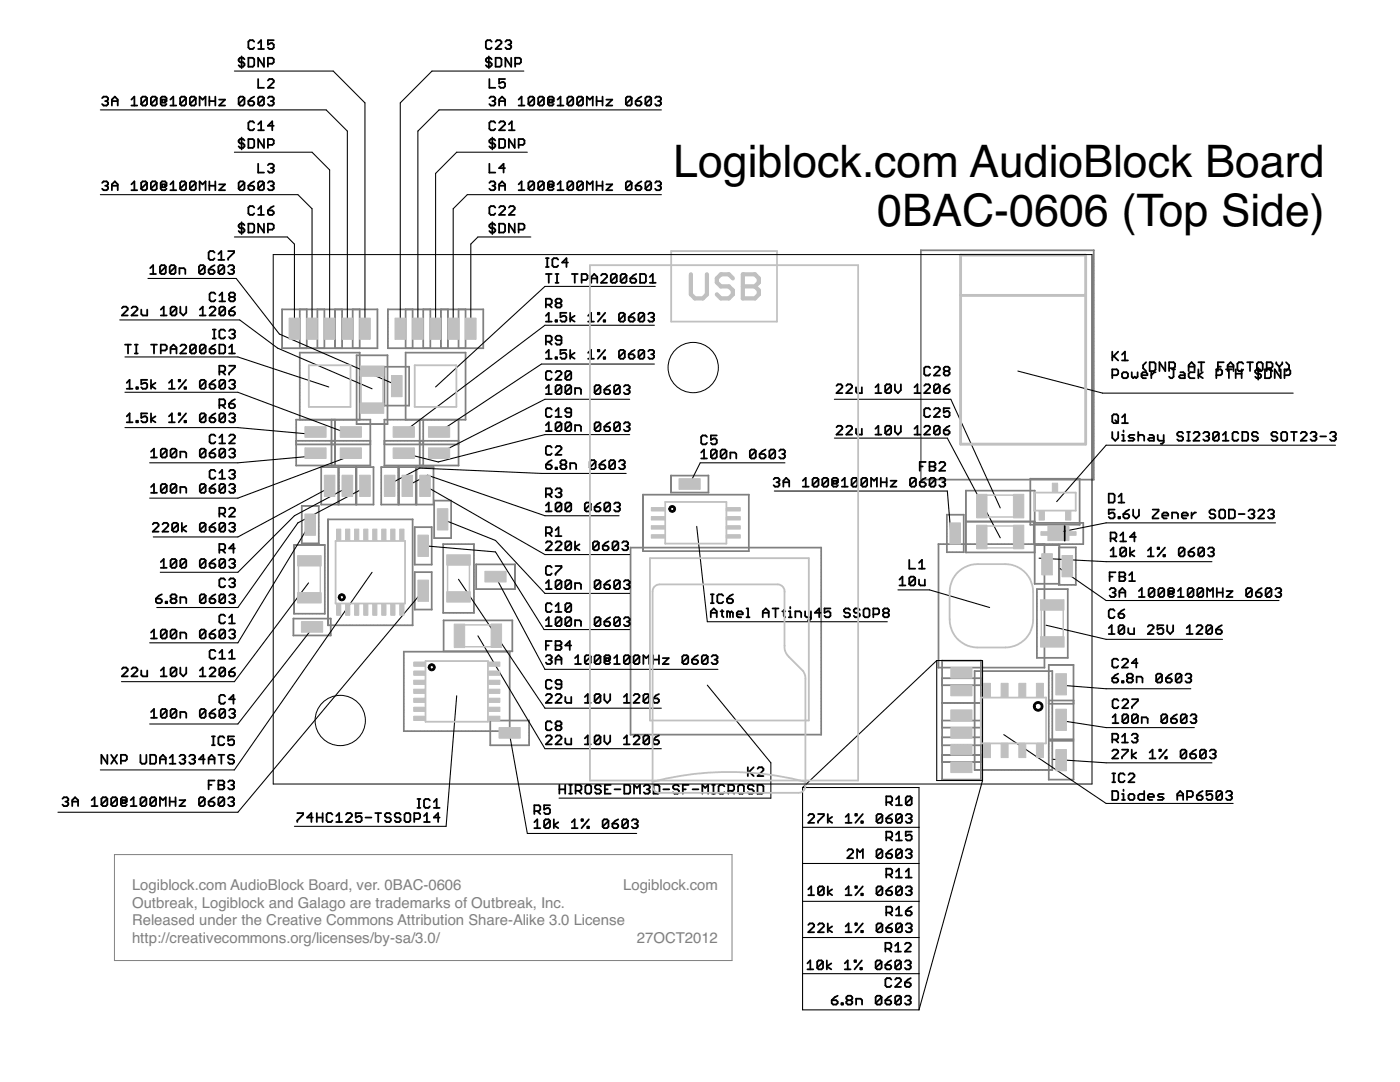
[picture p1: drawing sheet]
<svg xmlns="http://www.w3.org/2000/svg" width="279mm" height="216mm" viewBox="0 0 279 216" stroke-linecap="round" stroke-linejoin="round" font-family="sans-serif">
<defs><g id="words">
<g font-size="9">
<text x="134.4" y="35.3">Logiblock.com AudioBlock Board</text>
<text x="175.1" y="45.2">0BAC-0606 (Top Side)</text>
</g>
<g font-size="3" fill="#808080">
<text x="26.4" y="177.6">Logiblock.com AudioBlock Board, ver. 0BAC-0606</text>
<text x="124.4" y="177.6">Logiblock.com</text>
<text x="26.4" y="181.1">Outbreak, Logiblock and Galago are trademarks of Outbreak, Inc.</text>
<text x="26.4" y="184.6">Released under the Creative Commons Attribution Share-Alike 3.0 License</text>
<text x="26.4" y="188.1">http://creativecommons.org/licenses/by-sa/3.0/</text>
<text x="127.1" y="188.1">27OCT2012</text>
</g>
</g></defs>
<g fill="#808080" stroke="#808080" stroke-width=".2">
<path d="M65.4 124.7h17v.1h-17z"/>
<path d="M65.4 103.6h.1v21.2h-.1z"/>
<path d="M65.4 103.6h17v.1h-17z"/>
<path d="M82.3 103.6h.1v21.2h-.1z"/>
<path d="M80.5 130h21.2l.1 .1h-21.2z"/>
<path d="M101.7 130h.1l-.1 16-.1-.1z"/>
<path d="M80.5 145.9l21.2-.1 .1 .1-21.2 .1z"/>
<path d="M80.5 130h.2l-.1 16-.1-.1z"/>
<path d="M83.1 93.2h.1v7.6l-.1-.1z"/>
<path d="M83.1 93.2l3.5-.1v.1l-3.5 .1z"/>
<path d="M86.5 93.1l.1 .1v7.6l-.2-.1z"/>
<path d="M83.1 100.6h3.5v.1l-3.5 .1z"/>
<path d="M67.4 93.2h.2l-.1 7.6-.1-.1z"/>
<path d="M64 100.6h3.5l.1 .1-3.5 .1z"/>
<path d="M64 93.2h.2l-.1 7.6-.1-.1z"/>
<path d="M64 93.2l3.5-.1 .1 .1-3.5 .1z"/>
<path d="M82.9 93.2h.2l-.1 7.6-.1-.1z"/>
<path d="M79.6 100.6h3.4l.1 .1-3.5 .1z"/>
<path d="M79.5 93.2h.2v7.6l-.2-.1z"/>
<path d="M79.5 93.2l3.5-.1 .1 .1-3.5 .1z"/>
<path d="M71 93.2h.1v7.6l-.1-.1z"/>
<path d="M67.6 100.6h3.5v.1l-3.5 .1z"/>
<path d="M67.6 93.2h.1v7.6l-.1-.1z"/>
<path d="M67.6 93.2l3.5-.1v.1l-3.5 .1z"/>
<path d="M76 93.2h.2l-.1 7.6-.1-.1z"/>
<path d="M76 93.2l3.5-.1v.1l-3.4 .1z"/>
<path d="M79.4 93.2h.1v7.6l-.1-.1z"/>
<path d="M76 100.6h3.5v.1l-3.4 .1z"/>
<path d="M74.5 93.2h.1v7.6l-.1-.1z"/>
<path d="M71.1 100.6h3.5v.1l-3.5 .1z"/>
<path d="M71.1 93.2h.1v7.6l-.1-.1z"/>
<path d="M71.1 93.2l3.5-.1v.1l-3.5 .1z"/>
<path d="M63.5 100.9h.2l-.1 7.6h-.1z"/>
<path d="M60.2 108.4h3.4l.1 .1h-3.5z"/>
<path d="M60.2 100.9h.1v7.6h-.1z"/>
<path d="M60.2 100.9h3.4l.1 .1h-3.5z"/>
<path d="M58.5 123.4h7.5l.1 .1h-7.6z"/>
<path d="M65.9 123.4h.2l-.1 3.5-.1-.1z"/>
<path d="M58.5 126.7h7.5l.1 .1-7.6 .1z"/>
<path d="M58.5 123.4h.1v3.5l-.1-.1z"/>
<path d="M86.6 99.9h.1v7.5h-.1z"/>
<path d="M86.6 99.9l3.5-.1v.1l-3.5 .1z"/>
<path d="M90 99.9h.1v7.5h-.1z"/>
<path d="M86.6 107.3h3.5v.1h-3.5z"/>
<path d="M88.5 129.9h13.8v.1h-13.8z"/>
<path d="M88.5 123.8l13.8-.1v.1l-13.8 .1z"/>
<path d="M102.2 123.7l.1 .1v6.2h-.1z"/>
<path d="M88.5 123.8h.1v6.2h-.1z"/>
<path d="M94.5 108.5h.2l-.1 13.9-.1-.1z"/>
<path d="M88.4 108.5h.1v13.9l-.1-.1z"/>
<path d="M88.4 108.5h6.2l.1 .1h-6.3z"/>
<path d="M88.4 122.3l6.2-.1 .1 .1-6.3 .1z"/>
<path d="M82.7 114.1h.1v7.6h-.1z"/>
<path d="M82.7 114.1h3.5v.1h-3.5z"/>
<path d="M86.1 114.1h.1v7.6h-.1z"/>
<path d="M82.7 121.6h3.5v.1h-3.5z"/>
<path d="M82.7 105.2h.1v7.5h-.1z"/>
<path d="M82.7 105.2l3.5-.1v.1l-3.5 .1z"/>
<path d="M86.1 105.2h.1v7.5h-.1z"/>
<path d="M82.7 112.6h3.5v.1h-3.5z"/>
<path d="M125.8 109.2h38.1l.1 .1h-38.2z"/>
<path d="M163.8 109.2h.2l-.1 37.5-.1-.1z"/>
<path d="M125.8 146.6l38.1-.1 .1 .1-38.2 .1z"/>
<path d="M125.8 109.2h.1v37.5l-.1-.1z"/>
<path d="M128.3 98.6h21.2v.1l-21.2 .1z"/>
<path d="M149.4 98.7h.1v11.3h-.1z"/>
<path d="M128.2 109.9h21.3v.1h-21.2z"/>
<path d="M128.3 98.6l.1 .1v11.3h-.2z"/>
<path d="M97.8 143.7h7.8l.1 .1h-7.9z"/>
<path d="M105.5 143.7h.2l-.1 5.1-.1-.1z"/>
<path d="M97.8 148.7l7.8-.1 .1 .1-7.9 .1z"/>
<path d="M97.8 143.7h.1v5.1l-.1-.1z"/>
<path d="M64.7 108.7h.2v13.8h-.2z"/>
<path d="M58.6 108.7h.2l-.1 13.8h-.1z"/>
<path d="M58.6 108.7h6.3v.1h-6.2z"/>
<path d="M58.6 122.4h6.3v.1h-6.2z"/>
<path d="M59.8 83.7h12l.1 .1h-12.1z"/>
<path d="M59.8 70.3h.1v13.5h-.1z"/>
<path d="M59.8 70.3h12l.1 .1h-12.1z"/>
<path d="M71.7 70.3h.2l-.1 13.5h-.1z"/>
<path d="M59 87.9h7.9v.1h-7.8z"/>
<path d="M66.8 87.9h.1v5.1l-.1-.1z"/>
<path d="M59.1 92.8h7.8v.1l-7.8 .1z"/>
<path d="M59 87.9h.2l-.1 5.1-.1-.1z"/>
<path d="M66.1 87.9h7.8l.1 .1h-7.9z"/>
<path d="M73.8 87.9h.2l-.1 5.1-.1-.1z"/>
<path d="M66.1 92.9l7.8-.1 .1 .1-7.9 .1z"/>
<path d="M66.1 87.9h.1v5.1l-.1-.1z"/>
<path d="M66.8 61.7h.1v7.9l-.1-.1z"/>
<path d="M66.8 61.7h5l.1 .1h-5.1z"/>
<path d="M71.7 61.7h.2l-.1 7.9-.1-.1z"/>
<path d="M66.8 69.4h5l.1 .1-5.1 .1z"/>
<path d="M64.7 61.7h.1v7.9l-.1-.1z"/>
<path d="M59.8 69.4h5v.1l-5 .1z"/>
<path d="M59.8 61.7h.1v7.9l-.1-.1z"/>
<path d="M59.8 61.7h5v.1h-5z"/>
<path d="M59 83.7h7.9v.1h-7.8z"/>
<path d="M66.8 83.7h.1v5.1l-.1-.1z"/>
<path d="M59 88.6h7.9v.1l-7.8 .1z"/>
<path d="M59 83.7h.2l-.1 5.1-.1-.1z"/>
<path d="M66.1 88.6h7.8l.1 .1-7.9 .1z"/>
<path d="M66.1 83.7h.1v5.1l-.1-.1z"/>
<path d="M66.1 83.7h7.8l.1 .1h-7.9z"/>
<path d="M73.8 83.7h.2l-.1 5.1-.1-.1z"/>
<path d="M68.2 61.7h.1v7.9l-.1-.1z"/>
<path d="M63.3 69.4h5v.1l-5 .1z"/>
<path d="M63.3 61.7h.1v7.9l-.1-.1z"/>
<path d="M63.3 61.7h5v.1h-5z"/>
<path d="M70.4 61.7h.1l-.1 7.9-.1-.1z"/>
<path d="M70.4 61.7h5v.1h-5z"/>
<path d="M75.2 61.7h.2v7.9l-.2-.1z"/>
<path d="M70.3 69.4h5.1v.1l-5 .1z"/>
<path d="M61.2 61.7h.1v7.9l-.1-.1z"/>
<path d="M56.3 69.4h5v.1l-5 .1z"/>
<path d="M56.2 61.7h.2l-.1 7.9-.1-.1z"/>
<path d="M56.2 61.7h5.1v.1h-5z"/>
<path d="M71.1 70.9h.1v13.8l-.1-.1z"/>
<path d="M77.3 70.9h.1v13.8l-.1-.1z"/>
<path d="M71.1 84.6l6.3-.1v.1l-6.3 .1z"/>
<path d="M71.1 70.9l6.3-.1v.1l-6.3 .1z"/>
<path d="M76.6 73.2h.2v7.8h-.2z"/>
<path d="M76.6 73.2l5.1-.1v.1l-5 .1z"/>
<path d="M81.6 73.2h.1v7.8h-.1z"/>
<path d="M76.6 80.9h5.1v.1h-5z"/>
<path d="M80.9 83.7h12l.1 .1h-12.1z"/>
<path d="M80.9 70.3h.1v13.5h-.1z"/>
<path d="M80.9 70.3h12l.1 .1h-12.1z"/>
<path d="M92.8 70.3h.2l-.1 13.5h-.1z"/>
<path d="M76.6 87.9h7.9v.1h-7.8z"/>
<path d="M84.4 87.9h.1v5.1l-.1-.1z"/>
<path d="M76.6 92.9l7.9-.1v.1l-7.8 .1z"/>
<path d="M76.6 87.9h.2v5.1l-.2-.1z"/>
<path d="M83.7 92.9l7.8-.1 .1 .1-7.9 .1z"/>
<path d="M83.7 87.9h.1v5.1l-.1-.1z"/>
<path d="M83.7 87.9h7.8l.1 .1h-7.9z"/>
<path d="M91.4 87.9h.2l-.1 5.1-.1-.1z"/>
<path d="M87.9 61.7h.2l-.1 7.9-.1-.1z"/>
<path d="M87.9 61.7h5l.1 .1h-5z"/>
<path d="M92.8 61.7h.2l-.1 7.9-.1-.1z"/>
<path d="M87.9 69.4h5l.1 .1-5 .1z"/>
<path d="M85.8 61.7h.2l-.1 7.9-.1-.1z"/>
<path d="M80.9 69.4h5l.1 .1-5.1 .1z"/>
<path d="M80.9 61.7h.1v7.9l-.1-.1z"/>
<path d="M80.9 61.7h5l.1 .1h-5.1z"/>
<path d="M76.6 83.7h7.9v.1h-7.8z"/>
<path d="M84.4 83.7h.1v5.1l-.1-.1z"/>
<path d="M76.6 88.6h7.9v.1l-7.8 .1z"/>
<path d="M76.6 83.7h.2v5.1l-.2-.1z"/>
<path d="M83.7 88.6h7.8l.1 .1-7.9 .1z"/>
<path d="M83.7 83.7h.1v5.1l-.1-.1z"/>
<path d="M83.7 83.7h7.8l.1 .1h-7.9z"/>
<path d="M91.4 83.7h.2l-.1 5.1-.1-.1z"/>
<path d="M84.4 61.7h.1v7.9l-.1-.1z"/>
<path d="M84.4 61.7h5l.1 .1h-5.1z"/>
<path d="M89.3 61.7h.2l-.1 7.9-.1-.1z"/>
<path d="M84.4 69.4h5l.1 .1-5.1 .1z"/>
<path d="M91.4 61.7h.2l-.1 7.9-.1-.1z"/>
<path d="M91.4 61.7h5.1v.1h-5z"/>
<path d="M96.4 61.7h.1v7.9l-.1-.1z"/>
<path d="M91.5 69.4h5v.1l-5 .1z"/>
<path d="M82.3 61.7h.1v7.9l-.1-.1z"/>
<path d="M77.3 69.4h5.1v.1l-5 .1z"/>
<path d="M77.3 61.7h.2l-.1 7.9-.1-.1z"/>
<path d="M77.3 61.7h5.1v.1h-5z"/>
<path d="M209.9 133.9h.2l-.1 19.8h-.1z"/>
<path d="M194.4 153.6h15.6l.1 .1h-15.6z"/>
<path d="M194.4 133.9h.2l-.1 19.8h-.1z"/>
<path d="M194.4 133.9l15.6-.1 .1 .1-15.6 .1z"/>
<path d="M187.2 108.5h.2l-.1 24.8-.1-.1z"/>
<path d="M187.2 108.5h21.3v.1h-21.2z"/>
<path d="M208.4 108.5h.1v24.8l-.1-.1z"/>
<path d="M187.2 133.2l21.3-.1v.1l-21.2 .1z"/>
<path d="M214.2 132.7h.1v7.8h-.1z"/>
<path d="M209.2 140.4h5.1v.1h-5z"/>
<path d="M209.2 132.7h.2l-.1 7.8h-.1z"/>
<path d="M209.2 132.7l5.1-.1v.1l-5 .1z"/>
<path d="M187.9 136.7h7.9v.1h-7.8z"/>
<path d="M187.9 131.8h.2l-.1 5h-.1z"/>
<path d="M187.9 131.8l7.9-.1v.1l-7.8 .1z"/>
<path d="M195.7 131.8h.1v5h-.1z"/>
<path d="M187.9 140.2h7.9v.1h-7.8z"/>
<path d="M195.7 140.2h.1v5.1l-.1-.1z"/>
<path d="M187.9 145.2l7.9-.1v.1l-7.8 .1z"/>
<path d="M187.9 140.2h.2l-.1 5.1-.1-.1z"/>
<path d="M188 150.6h7.8v.1h-7.8z"/>
<path d="M195.7 150.6h.1v5h-.1z"/>
<path d="M187.9 155.5h7.9v.1h-7.8z"/>
<path d="M188 150.6h.1l-.1 5h-.1z"/>
<path d="M205.5 104.7l10-.1v.1l-9.9 .1z"/>
<path d="M205.5 95.5h.2v9.3l-.2-.1z"/>
<path d="M205.5 95.5h10v.1h-9.9z"/>
<path d="M215.4 95.5h.1v9.3l-.1-.1z"/>
<path d="M214.2 139.7h.1v7.9h-.1z"/>
<path d="M209.2 147.5l5.1-.1v.2h-5z"/>
<path d="M209.2 139.7h.2l-.1 7.9h-.1z"/>
<path d="M209.2 139.7h5.1v.1h-5z"/>
<path d="M187.9 152h7.9v.1h-7.8z"/>
<path d="M187.9 147.1h.2l-.1 5h-.1z"/>
<path d="M187.9 147.1l7.9-.1v.2h-7.8z"/>
<path d="M195.7 147.1h.1v5h-.1z"/>
<path d="M214.6 109.2h.2l-.1 7.6-.1-.1z"/>
<path d="M211.2 116.7l3.5-.1 .1 .1-3.5 .1z"/>
<path d="M211.2 109.2h.2l-.1 7.6-.1-.1z"/>
<path d="M211.2 109.2h3.5l.1 .1h-3.5z"/>
<path d="M188.9 102.7h.1v7.6l-.1-.1z"/>
<path d="M188.9 102.7l3.5-.1v.1l-3.5 .1z"/>
<path d="M192.3 102.7h.1v7.6l-.1-.1z"/>
<path d="M188.9 110.2l3.5-.1v.1l-3.5 .1z"/>
<path d="M192.7 110.2h13.8l.1 .1h-13.9z"/>
<path d="M192.7 104h13.8l.1 .1-13.9 .1z"/>
<path d="M206.4 104.1h.2l-.1 6.2h-.1z"/>
<path d="M192.7 104l.1 .1v6.2h-.1z"/>
<path d="M192.7 104h13.8l.1 .1h-13.9z"/>
<path d="M192.7 97.9l13.8-.1 .1 .1-13.9 .1z"/>
<path d="M206.4 97.9h.2l-.1 6.2h-.1z"/>
<path d="M192.7 97.9h.1v6.2h-.1z"/>
<path d="M213 117.5h.2l-.1 13.8h-.1z"/>
<path d="M206.9 117.5h.1v13.8h-.1z"/>
<path d="M206.9 117.5h6.2l.1 .1h-6.3z"/>
<path d="M206.9 131.2h6.2l.1 .1h-6.3z"/>
<path d="M209.3 147.7l.1 .1-.1 7.8h-.1z"/>
<path d="M209.3 147.7h5v.1l-5 .1z"/>
<path d="M214.2 147.8h.1v7.8h-.1z"/>
<path d="M209.2 155.5h5.1v.1h-5z"/>
<path d="M183.7 95.7l34.6-.1 .1 .1-34.7 .1z"/>
<path d="M183.7 49.9h.2l-.1 45.9-.1-.1z"/>
<path d="M183.7 49.9h34.6l.1 .1h-34.7z"/>
<path d="M218.2 49.9h.2l-.1 45.9-.1-.1z"/>
<path d="M206.2 104.3h10l.1 .1h-10z"/>
<path d="M216.1 104.3h.2l-.1 4.3h-.1z"/>
<path d="M206.2 108.5h10l.1 .1h-10z"/>
<path d="M206.2 104.3h.2v4.3h-.2z"/>
<path d="M206.4 108.7h.2l-.1 7.9-.1-.1z"/>
<path d="M206.4 108.7h5.1v.1h-5z"/>
<path d="M211.3 108.7h.2v7.9l-.2-.1z"/>
<path d="M206.5 116.4h5v.1l-5 .1z"/>
<path d="M133.8 94.9l7.6-.1 .1 .1-7.6 .1z"/>
<path d="M141.4 94.8l.1 .1-.1 3.5-.1-.1z"/>
<path d="M133.8 98.3l7.6-.1 .1 .1-7.6 .1z"/>
<path d="M133.8 94.9h.2l-.1 3.5-.1-.1z"/>
<path d="M95 117.5h7.8v.1h-7.8z"/>
<path d="M95 112.6h.1v5h-.1z"/>
<path d="M95 112.6l7.8-.1v.1l-7.8 .1z"/>
<path d="M102.7 112.6h.1v5h-.1z"/>
<path d="M187.9 135.3h.2l-.1 5h-.1z"/>
<path d="M187.9 135.3h7.9v.1h-7.8z"/>
<path d="M195.7 135.3h.1v5h-.1z"/>
<path d="M187.9 148.7l7.9-.1v.1l-7.8 .1z"/>
<path d="M187.9 143.7h.2l-.1 5.1-.1-.1z"/>
<path d="M187.9 143.7h7.9v.1h-7.8z"/>
<path d="M195.7 143.7h.1v5.1l-.1-.1z"/>
</g>
<g fill="#000" stroke="#000" stroke-width=".21">
<path d="M46.8 14.2h19.7zM66.5 14.2l6.3 6.3zM86.2 14.2h18.3zM20 21.9h45.1zM46.8 30.4h15.5zM20 38.8h39.5zM62.3 30.4l3.5 3.5zM65.1 21.9l4.2 4.3zM65.8 33.9v31.7zM69.3 26.2v39.4zM72.8 20.5v45.1zM86.2 14.2l-6.3 6.3z"/>
<path d="M83.4 26.2l4.2-4.3zM91.1 30.4l-4.2 4.2zM87.6 21.9h44.4zM91.1 30.4h14.1zM93.3 38.8h38.7zM29.5 55.6h17.6zM47.1 55.6l8.7 11.1zM46.8 47.3h10.5zM57.3 47.3l1.5 1.4zM59.5 38.8l2.8 2.9zM90.4 41.7l2.9-2.9zM94 48.7l1.4-1.4z"/>
<path d="M95.4 47.3h10.5zM86.9 77.2l21.9-20.1zM108.8 57.1h22zM23.9 63.8h23.9zM24.9 78.3h22.6zM24.9 71.2h22.6zM47.5 78.3l22.5 8.4zM47.5 71.2l18.1 6zM47.8 63.8l7.6 5.7zM55.4 69.5l18.9 8.1zM55.8 66.7l23.4 10.2zM58.8 48.7v16.9z"/>
<path d="M62.3 41.7v23.9zM79.9 20.5v45.1zM83.4 26.2v39.4zM86.9 34.6v31zM90.4 41.7v23.9zM94 48.7v16.9zM87.6 86.2l20.5-13.6zM87.6 90.4l21.2-10.7zM80.6 86.2l28.2-21.3zM108.8 79.7h16.9zM108.1 72.6h22.5zM108.8 64.9h21.8z"/>
<path d="M166.5 79.7h23.3zM189.8 79.7l9.8 21.6zM203.1 74l16.9 4.4zM220 78.4h38.1zM24.9 85.3h22.6zM29.9 99.4h17.6zM29.9 92.4h17.6zM47.5 99.4l22.5-8.4zM47.5 92.4l15.5-1.4zM47.5 85.3l15.5 1.4zM77.8 96.6l6-3.2zM81.3 96.9l4-2.1z"/>
<path d="M80.6 90.4l6.9 1.8zM83.8 93.4l24.3 1.1zM87.5 92.2l21.3-5.5zM108.1 94.5h16.9zM108.8 86.7h16.9zM139.7 92.4l-2.1 4.2zM154.5 98h34.6zM139.7 92.4h17zM166.5 87.4h22.6zM189.1 98l.7 8.4zM189.1 87.4l10.5 19.9zM220.7 88.8l-9.8 11.3z"/>
<path d="M220.7 88.8h45.8zM30.6 107.1h16.9zM32 114.2h15.5zM47.5 114.2l11.3-11.3zM47.5 107.1l18.3-9.8zM58.8 102.9l10.5-5.6zM59.5 104.3l13.3-7zM84.6 108.9l14.3 1.2zM88.3 103.6l10.6 4.2zM98.9 107.8l9.9 10.6zM84.8 96.9l24 13.8zM85.3 94.8l23.5 8.1z"/>
<path d="M108.8 102.9h14.7zM108.8 118.4h16.9zM108.8 110.7h16.9zM179.2 117.7h6.3zM185.5 117.7l12 3.5zM210.2 106.4l10.5-2.1zM207.4 111.4l13.3 .7zM211.6 113.5l9.1 6.3zM220.7 112.1h21.2zM220.7 104.3h33.9zM220.7 119.8h34.5zM24.2 136h22.6z"/>
<path d="M29.9 128.3h17.6zM31.3 121.2h16.2zM61.6 116.3l-14.8 19.7zM61.6 105l-14.1 23.3zM59.5 104.3l-12 16.9zM98.9 110.1l9.7 15.5zM98.9 115.1l9.9 18.5zM108.6 125.6h17.1zM139 105l2.2 19.1zM108.8 133.6h34.5zM141.2 124.1h35.9zM186.9 131.8h9.2z"/>
<path d="M196.1 131.8v23.9zM208.8 124.8l11.9 2.8zM211.6 136.7l9.1 .7zM220.7 137.4h17zM220.7 127.6h23.3zM20 153.6h26.8zM29.9 144.5h17.6zM74.3 114.2l-27.5 39.4zM62.3 125.5l-14.8 19zM95.4 126.9l13.4 22.5zM91.5 115.6l17.3 25.7zM111.6 159.3h42.2z"/>
<path d="M108.8 149.4h23.2zM108.8 141.3h23.2zM153.8 152.2v7.1zM141.2 136.7l12.6 15.5zM160.2 157.1h23.2zM160.2 157.1l26.7-25.3zM183.4 157.1v8zM186.9 131.8v23.9zM186.9 155.7h9.2zM196.1 155.7l-12.7 45.8zM211.6 143.8l9.1 1.4zM210.2 151.5l10.5 .7z"/>
<path d="M220.7 145.2h17.7zM220.7 152.2h21.2zM11.6 162.1h35.9zM84.5 117.9l-37 44.2zM58.8 164.9h30.2zM91.1 138.8l-2.1 26.1zM101.7 146.6l3.5 19.7zM105.2 166.3h21.9zM160.2 172.3v7.6zM160.2 165.1v7.2zM160.2 157.1v8zM160.2 172.3h23.2z"/>
<path d="M183.4 165.1v7.2zM183.4 172.3v7.6zM183.4 179.9v7.2zM160.2 179.9h23.2zM160.2 165.1h23.2zM200.3 146.6l20.4 13.7zM220.7 160.3h25.4zM160.2 187.1v7.2zM160.2 179.9v7.2zM160.2 187.1h23.2zM183.4 187.1v7.2zM183.4 194.3v7.2z"/>
<path d="M160.2 194.3h23.2zM160.2 194.3v7.2zM160.2 201.5h23.2z"/>
</g>
<g fill="#000" stroke="#000" stroke-width=".36">
<path d="M20.4 19.6l.3-.3zM20.7 19.3h.6zM21.3 19.3l.3 .3zM21.6 19.6v.3zM21.6 19.9l-.3 .3zM22.3 19.9l.6-.6zM22.9 19.3l.6 .6zM23.5 19.9v1.2zM26.2 19.9l.6-.6zM26.8 19.3v1.8zM28.2 19.6l.3-.3zM28.5 19.3h.5z"/>
<path d="M29 19.3l.3 .3zM29.3 19.6v1.2zM30.1 19.6l.3-.3zM30.4 19.3h.6zM31 19.3l.3 .3zM31.3 19.6v1.2zM32.3 19.3l-.2 .3zM32.3 19.3h.6zM32.3 19.9h.6zM32.9 19.3l.3 .3zM32.9 19.9v.6zM33.2 19.6v.6z"/>
<path d="M34 19.9l.6-.6zM34.6 19.3v1.8zM35.9 19.6l.3-.3zM36.2 19.3h.6zM36.8 19.3l.3 .3zM37.1 19.6v1.2zM37.9 19.6l.3-.3zM38.2 19.3h.6zM38.8 19.3l.3 .3zM39.1 19.6v1.2zM39.8 19.3l.6 .6zM40.4 19.9l.6-.6z"/>
<path d="M41 19.3v1.8zM43 19.3v1.8zM43.7 19.9h1.2zM44.9 19.9l-1.2 1.2zM47.6 19.6l.3-.3zM47.6 13l.3 .3zM47.6 11.8v.3zM47.6 11.8l.3-.3zM47.9 19.3h.6zM47.9 13.3h.6zM47.6 12.1l.3 .3zM47.9 11.5h.6z"/>
<path d="M48.2 11.3v2.3zM48.5 19.3l.3 .3zM48.8 13l-.3 .3zM47.9 12.4h.6zM48.5 11.5l.3 .3zM48.8 19.6v1.2zM48.8 12.7v.3zM48.5 12.4l.3 .3zM49.6 8.3v1.2zM49.6 9.5l.3 .3zM49.6 11.5v1.8zM49.6 13.3h.8z"/>
<path d="M49.9 8l-.3 .3zM49.9 9.8h.5zM50.2 19.6l-.6 .6zM49.9 8h.5zM50.4 9.8l.3-.3zM50.4 13.3l.3-.3zM49.6 11.5h.8zM50.2 19.6l.5-.3zM50.4 8l.3 .3zM50.7 11.8v1.2zM50.4 11.5l.3 .3zM51.5 15.8v1.7z"/>
<path d="M51.5 17.5h1.2zM51.8 19.3l-.3 .3zM51.5 8.6l.6-.6zM51.5 9.8h1.2zM51.5 11.5v1.8zM51.5 11.5l1.2 1.8zM51.8 19.3h.6zM52.1 8v1.8zM52.4 19.3l.3 .3zM52.7 19.6v1.2zM52.7 11.5v1.8zM53.5 17.5l1.1-1.1z"/>
<path d="M53.7 19.3l-.2 .3zM53.5 8v.9zM53.5 8.9l.5-.3zM53.5 11.5v1.8zM53.5 11.5h.8zM53.7 19.3h.6zM53.8 15.8l-.3 .3zM53.5 9.5l.3 .3zM54 8.6h.3zM53.8 15.8h.5zM54.3 19.3l.3 .3zM54.3 8.6l.3 .3z"/>
<path d="M53.8 9.8h.5zM54.3 11.5l.3 .3zM53.5 12.7h.8zM53.5 17.5h1.1zM54.6 16.1v.3zM54.3 15.8l.3 .3zM54.6 19.6v.3zM54.6 19.9l-.3 .3zM53.5 8h1.1zM54.6 8.9v.6zM54.6 9.5l-.3 .3zM54.6 11.8v.6z"/>
<path d="M54.6 12.4l-.3 .3zM97 8.3v1.2zM97 9.5l.3 .3zM97 13l.3 .3zM97 11.8v.3zM97 11.8l.3-.3zM97.3 8l-.3 .3zM97.3 9.8h.5zM97.3 13.3h.5zM97 12.1l.3 .3zM97.3 11.5h.5zM97.6 11.3v2.3z"/>
<path d="M97.7 15.8v1.7zM97.7 17.5h1.1zM97.7 19.6l.3-.3zM97.3 8h.5zM97.8 9.8l.3-.3zM97.8 13.3l.3-.3zM97.3 12.4h.5zM97.8 11.5l.3 .3zM98 19.3h.6zM97.8 8l.3 .3zM98.1 12.7v.3zM97.8 12.4l.3 .3z"/>
<path d="M98.6 19.3l.2 .3zM98.8 19.6v.3zM98.8 19.9l-.2 .3zM100.1 8.6l-1.2 1.2zM98.9 11.5v1.8zM98.9 13.3h.9zM99.2 8l-.3 .3zM99.6 15.8v.9zM99.6 16.7l.6-.3zM99.6 19.9l.6-.6zM99.2 8h.6zM100.1 13l-.3 .3z"/>
<path d="M98.9 11.5h.9zM99.6 17.2l.3 .3zM98.9 9.8h1.2zM100.1 8.3v.3zM99.8 8l.3 .3zM100.1 11.8v1.2zM99.8 11.5l.3 .3zM100.2 16.4h.3zM100.2 19.3l.6 .6zM100.5 16.4l.3 .3zM99.9 17.5h.6zM99.6 15.8h1.2z"/>
<path d="M100.8 16.7v.5zM100.8 17.2l-.3 .3zM100.8 19.9v1.2zM100.9 8.3l.3-.3zM100.9 11.5v1.8zM100.9 11.5l1.1 1.8zM101.2 8h.5zM100.9 9.5l.3 .3zM101.7 8l.3 .3zM101.4 8.9h.3zM101.7 8.9l.3 .3zM101.2 9.8h.5z"/>
<path d="M102 8.3v.3zM101.7 8.9l.3-.3zM102 9.2v.3zM102 9.5l-.3 .3zM102 11.5v1.8zM102.8 11.5v1.8zM102.8 11.5h.9zM103.5 19.9l.6-.6zM103.7 11.5l.3 .3zM102.8 12.7h.9zM104 11.8v.6zM104 12.4l-.3 .3z"/>
<path d="M104.1 19.3v1.8zM105.5 19.6l.2-.3zM105.7 19.3h.6zM106.3 19.3l.3 .3zM106.6 19.6v1.2zM107.7 19.3l-.3 .3zM107.7 19.3h.6zM108.3 19.3l.3 .3zM108.6 19.6v1.2zM109.6 19.3l-.3 .3zM109.6 19.3h.6zM109.6 19.9h.6z"/>
<path d="M110.2 19.3l.3 .3zM110.2 19.9v.6zM110.5 19.6v.6zM111.3 19.9l.6-.6zM111.9 19.3v1.8zM113.2 19.6l.3-.3zM113.5 19.3h.6zM114.1 19.3l.3 .3zM114.4 19.6v1.2zM115.5 19.3l-.3 .3zM115.5 19.3h.6zM116.1 19.3l.3 .3z"/>
<path d="M116.4 19.6v1.2zM117.1 19.3l.6 .6zM118.3 19.3l-.6 .6zM118.3 19.3v1.8zM120.2 19.3v1.8zM121 19.9h1.2zM122.2 19.9l-1.2 1.2zM124.9 19.6l.3-.3zM125.2 19.3h.6zM125.8 19.3l.3 .3zM126.1 19.6v1.2zM127.4 19.6l-.5 .6z"/>
<path d="M127.4 19.6l.6-.3zM128.8 19.6l.3-.3zM129.1 19.3h.6zM129.7 19.3l.3 .3zM130 19.6v1.2zM131 19.3l-.3 .3zM131 19.3h.6zM131.6 19.3l.3 .3zM131.9 19.6v.3zM131.9 19.9l-.3 .3zM20.4 36.5l.3-.3zM20.4 20.8l.3 .3z"/>
<path d="M20.7 36.2h.6zM20.4 37.7l.3 .3zM21 20.2h.3zM21.3 20.2l.3 .3zM20.7 21.1h.6zM21.3 36.2l.3 .3zM21 37.1h.3zM21.3 37.1l.3 .3zM20.7 38h.6zM21.6 20.5v.3zM21.6 20.8l-.3 .3zM21.6 36.5v.3z"/>
<path d="M21.3 37.1l.3-.3zM21.6 37.4v.3zM21.6 37.7l-.3 .3zM22.3 19.9v1.2zM22.3 20.2h1.2zM22.3 36.8v1.2zM22.3 36.8l.6-.6zM22.3 37.1h1.2zM22.9 36.2l.6 .6zM23.5 36.8v1.2zM26.2 21.1h1.2zM26.2 36.8l.6-.6z"/>
<path d="M26.2 38h1.2zM26.8 36.2v1.8zM28.2 19.6v1.2zM29.3 19.6l-1.1 1.2zM28.2 36.5v1.2zM28.2 36.5l.3-.3zM28.2 37.7l1.1-1.2zM28.2 20.8l.3 .3zM28.5 36.2h.5zM28.2 37.7l.3 .3zM28.5 21.1h.5zM29 36.2l.3 .3z"/>
<path d="M28.5 38h.5zM29.3 20.8l-.3 .3zM29.3 36.5v1.2zM29.3 37.7l-.3 .3zM30.1 19.6v1.2zM31.3 19.6l-1.2 1.2zM30.1 36.5v1.2zM30.1 36.5l.3-.3zM30.1 37.7l1.2-1.2zM30.1 20.8l.3 .3zM30.4 36.2h.6zM30.1 37.7l.3 .3z"/>
<path d="M30.4 21.1h.6zM31 36.2l.3 .3zM30.4 38h.6zM31.3 20.8l-.3 .3zM31.3 36.5v1.2zM31.3 37.7l-.3 .3zM32.1 19.6v1.2zM32.1 36.5v1.2zM32.3 36.2l-.2 .3zM32.1 20.8l.2 .3zM32.3 19.9v.6zM32.1 37.7l.2 .3z"/>
<path d="M32.3 36.2h.6zM32.3 36.8v.6zM32.3 36.8h.6zM32.3 21.1h.6zM32.3 20.5h.6zM32.3 38h.6zM32.9 36.2l.3 .3zM32.3 37.4h.6zM32.9 36.8v.6zM33.2 20.8l-.3 .3zM33.2 20.2l-.3 .3zM33.2 37.7l-.3 .3z"/>
<path d="M33.2 36.5v.6zM33.2 37.1l-.3 .3zM34 21.1h1.2zM34 36.8l.6-.6zM34 38h1.2zM34.6 36.2v1.8zM35.9 19.6v1.2zM35.9 20.8l1.2-1.2zM35.9 36.5v1.2zM35.9 36.5l.3-.3zM35.9 37.7l1.2-1.2zM35.9 20.8l.3 .3z"/>
<path d="M36.2 36.2h.6zM35.9 37.7l.3 .3zM36.2 21.1h.6zM36.8 36.2l.3 .3zM36.2 38h.6zM37.1 20.8l-.3 .3zM37.1 36.5v1.2zM37.1 37.7l-.3 .3zM37.9 19.6v1.2zM37.9 20.8l1.2-1.2zM37.9 36.5v1.2zM37.9 36.5l.3-.3z"/>
<path d="M37.9 37.7l1.2-1.2zM37.9 20.8l.3 .3zM38.2 36.2h.6zM37.9 37.7l.3 .3zM38.2 21.1h.6zM38.8 36.2l.3 .3zM38.2 38h.6zM39.1 20.8l-.3 .3zM39.1 36.5v1.2zM39.1 37.7l-.3 .3zM39.8 19.3v1.8zM39.8 36.2v1.8z"/>
<path d="M39.8 36.2l.6 .6zM40.4 36.8l.6-.6zM41 36.2v1.8zM41.8 19.3v1.8zM41.8 20.2h1.2zM41.8 36.2v1.8zM41.8 37.1h1.2zM43 36.2v1.8zM43.7 21.1h1.2zM43.7 36.8h1.2zM43.7 38h1.2zM43.7 38l1.2-1.2z"/>
<path d="M47.6 19.6v1.2zM48.8 19.6l-1.2 1.2zM47.6 36.5v1.2zM47.6 36.5l.3-.3zM47.6 37.7l1.2-1.2zM47.6 29.2l.3 .3zM47.6 28v.3zM47.6 28l.3-.3zM47.6 20.8l.3 .3zM47.9 36.2h.6zM47.6 37.7l.3 .3zM47.9 29.5h.6z"/>
<path d="M47.6 28.3l.3 .3zM47.9 27.7h.6zM48.2 27.5v2.3zM47.9 21.1h.6zM48.5 36.2l.3 .3zM47.9 38h.6zM48.8 29.2l-.3 .3zM47.9 28.6h.6zM48.5 27.7l.3 .3zM48.8 20.8l-.3 .3zM48.8 36.5v1.2zM48.8 37.7l-.3 .3z"/>
<path d="M48.8 28.9v.3zM48.5 28.6l.3 .3zM49.6 20.2v.6zM49.6 20.8l.3 .3zM49.6 37.1v.6zM49.6 37.7l.3 .3zM49.6 24.5v1.2zM49.6 25.7l.3 .3zM49.6 27.7v1.8zM49.6 29.5h.8zM49.9 21.1h.5zM49.9 38h.5z"/>
<path d="M49.9 24.2l-.3 .3zM49.9 26h.5zM49.6 37.1l.6-.6zM50.7 20.8l-.3 .3zM49.6 20.2h.8zM50.4 38l.3-.3zM49.6 37.1h.8zM49.9 24.2h.5zM50.4 26l.3-.3zM50.4 29.5l.3-.3zM49.6 27.7h.8zM50.7 20.5v.3z"/>
<path d="M50.4 20.2l.3 .3zM50.2 36.5l.5-.3zM50.7 37.4v.3zM50.4 37.1l.3 .3zM50.4 24.2l.3 .3zM50.7 28v1.2zM50.4 27.7l.3 .3zM51.5 19.6v1.2zM52.7 19.6l-1.2 1.2zM51.5 32.7v1.7zM51.5 34.4h1.2zM51.5 36.5v1.2z"/>
<path d="M51.5 36.5l.3-.3zM52.7 36.5l-1.2 1.2zM51.5 24.8l.6-.6zM51.5 26h1.2zM51.5 27.7v1.8zM51.5 27.7l1.2 1.8zM51.5 20.8l.3 .3zM51.8 36.2h.6zM51.5 37.7l.3 .3zM52.1 24.2v1.8zM51.8 21.1h.6zM52.4 36.2l.3 .3z"/>
<path d="M51.8 38h.6zM52.7 20.8l-.3 .3zM52.7 36.5v1.2zM52.7 37.7l-.3 .3zM52.7 27.7v1.8zM53.5 33l.3-.3zM53.7 36.2l-.2 .3zM53.5 25.1h1.1zM53.5 27.7v1.8zM53.5 27.7h.8zM53.5 20.8l.2 .3zM53.7 36.2h.6z"/>
<path d="M53.5 37.7l.2 .3zM53.8 32.7h.5zM53.5 34.1l.3 .3zM54 20.2h.3zM54.3 20.2l.3 .3zM53.7 21.1h.6zM54.3 32.7l.3 .3zM54 33.5h.3zM54.3 33.5l.3 .3zM53.8 34.4h.5zM54.3 36.2l.3 .3zM54 37.1h.3z"/>
<path d="M54.3 37.1l.3 .3zM53.7 38h.6zM54.3 24.2v1.8zM54.3 24.2l-.8 .9zM54.3 27.7l.3 .3zM53.5 28.9h.8zM54.6 20.5v.3zM54.6 20.8l-.3 .3zM54.6 33v.3zM54.6 33.3l-.3 .2zM54.6 33.8v.3zM54.6 34.1l-.3 .3z"/>
<path d="M54.6 36.5v.3zM54.3 37.1l.3-.3zM54.6 37.4v.3zM54.6 37.7l-.3 .3zM54.6 28v.6zM54.6 28.6l-.3 .3zM97.7 32.7v1.7zM97.7 34.4h1.1zM97.7 36.5l.3-.3zM97.7 24.5v1.2zM97.7 25.7l.3 .3zM97.7 29.2l.3 .3z"/>
<path d="M97.7 28v.3zM97.7 28l.3-.3zM98 36.2h.6zM97.7 37.7l.3 .3zM97.7 20.8l.3 .3zM98 24.2l-.3 .3zM98 26h.6zM98 29.5h.6zM97.7 28.3l.3 .3zM98 27.7h.6zM98.3 27.5v2.3zM98.6 36.2l.2 .3z"/>
<path d="M98.3 37.1h.3zM98.6 37.1l.2 .3zM98 38h.6zM98.3 20.2h.3zM98.6 20.2l.2 .3zM98 21.1h.6zM98 24.2h.6zM98.6 26l.2-.3zM98.6 29.5l.2-.3zM98 28.6h.6zM98.6 27.7l.2 .3zM98.8 36.5v.3z"/>
<path d="M98.6 37.1l.2-.3zM98.8 37.4v.3zM98.8 37.7l-.2 .3zM98.8 20.5v.3zM98.8 20.8l-.2 .3zM98.6 24.2l.2 .3zM98.8 28.9v.3zM98.6 28.6l.2 .3zM99.6 33.5h1.2zM99.6 36.8v1.2zM99.6 36.8l.6-.6zM99.6 37.1h1.2z"/>
<path d="M99.6 19.9v1.2zM99.6 20.2h1.2zM99.6 26l1.2-1.2zM99.6 27.7v1.8zM99.6 29.5h.9zM99.9 24.2l-.3 .3zM100.2 36.2l.6 .6zM100.5 32.7v1.7zM99.6 33.5l.9-.8zM99.9 24.2h.6zM100.5 29.5l.3-.3zM99.6 27.7h.9z"/>
<path d="M100.8 36.8v1.2zM99.6 26h1.2zM100.8 24.5v.3zM100.5 24.2l.3 .3zM100.8 28v1.2zM100.5 27.7l.3 .3zM101.6 24.8l.6-.6zM101.6 26h1.1zM101.6 27.7v1.8zM101.6 27.7l1.1 1.8zM102.2 24.2v1.8zM102.7 27.7v1.8z"/>
<path d="M103.5 36.8l.6-.6zM103.5 38h1.2zM103.5 21.1h1.2zM103.5 27.7v1.8zM103.5 27.7h.9zM104.1 36.2v1.8zM104.4 27.7l.3 .3zM103.5 28.9h.9zM104.7 28v.6zM104.7 28.6l-.3 .3zM105.5 36.5v1.2zM105.5 36.5l.2-.3z"/>
<path d="M105.5 37.7l1.1-1.2zM105.5 19.6v1.2zM106.6 19.6l-1.1 1.2zM105.7 36.2h.6zM105.5 37.7l.2 .3zM105.5 20.8l.2 .3zM106.3 36.2l.3 .3zM105.7 38h.6zM105.7 21.1h.6zM106.6 36.5v1.2zM106.3 38l.3-.3zM106.6 20.8l-.3 .3z"/>
<path d="M107.4 36.5v1.2zM107.4 36.5l.3-.3zM108.6 36.5l-1.2 1.2zM107.4 19.6v1.2zM108.6 19.6l-1.2 1.2zM107.7 36.2h.6zM107.4 37.7l.3 .3zM107.4 20.8l.3 .3zM108.3 36.2l.3 .3zM107.7 38h.6zM107.7 21.1h.6zM108.6 36.5v1.2z"/>
<path d="M108.6 37.7l-.3 .3zM108.6 20.8l-.3 .3zM109.3 36.5v1.2zM109.6 36.2l-.3 .3zM109.3 19.6v1.2zM109.3 37.7l.3 .3zM109.6 36.2h.6zM109.6 36.8v.6zM109.6 36.8h.6zM109.3 20.8l.3 .3zM109.6 19.9v.6zM109.6 38h.6z"/>
<path d="M110.2 36.2l.3 .3zM109.6 37.4h.6zM110.2 36.8v.6zM109.6 21.1h.6zM109.6 20.5h.6zM110.5 37.7l-.3 .3zM110.5 36.5v.6zM110.2 37.4l.3-.3zM110.5 20.8l-.3 .3zM110.5 20.2l-.3 .3zM111.9 36.2l-.6 .6zM111.3 38h1.2z"/>
<path d="M111.3 21.1h1.2zM111.9 36.2v1.8zM113.2 36.5v1.2zM113.2 36.5l.3-.3zM113.2 37.7l1.2-1.2zM113.2 19.6v1.2zM113.2 20.8l1.2-1.2zM113.5 36.2h.6zM113.2 37.7l.3 .3zM113.2 20.8l.3 .3zM114.1 36.2l.3 .3zM113.5 38h.6z"/>
<path d="M113.5 21.1h.6zM114.4 36.5v1.2zM114.4 37.7l-.3 .3zM114.4 20.8l-.3 .3zM115.2 36.5v1.2zM115.2 36.5l.3-.3zM115.2 37.7l1.2-1.2zM115.2 19.6v1.2zM115.2 20.8l1.2-1.2zM115.5 36.2h.6zM115.2 37.7l.3 .3zM115.2 20.8l.3 .3z"/>
<path d="M116.1 36.2l.3 .3zM115.5 38h.6zM115.5 21.1h.6zM116.4 36.5v1.2zM116.4 37.7l-.3 .3zM116.4 20.8l-.3 .3zM117.1 36.2v1.8zM117.1 36.2l.6 .6zM117.1 19.3v1.8zM117.7 36.8l.6-.6zM118.3 36.2v1.8zM119.1 36.2v1.8z"/>
<path d="M119.1 37.1h1.1zM119.1 19.3v1.8zM119.1 20.2h1.1zM120.2 36.2v1.8zM121 36.8h1.2zM121 38h1.2zM121 21.1h1.2zM121 38l1.2-1.2zM124.9 36.5v1.2zM124.9 36.5l.3-.3zM124.9 37.7l1.2-1.2zM124.9 19.6v1.2z"/>
<path d="M126.1 19.6l-1.2 1.2zM125.2 36.2h.6zM124.9 37.7l.3 .3zM124.9 20.8l.3 .3zM125.8 36.2l.3 .3zM125.2 38h.6zM125.2 21.1h.6zM126.1 36.5v1.2zM126.1 37.7l-.3 .3zM126.1 20.8l-.3 .3zM126.9 37.1v.6zM126.9 37.7l.2 .3z"/>
<path d="M126.9 20.2v.6zM126.9 20.8l.2 .3zM127.1 38h.6zM127.1 21.1h.6zM126.9 37.1l.5-.6zM128 37.7l-.3 .3zM126.9 37.1h.8zM127.7 21.1l.3-.3zM126.9 20.2h.8zM127.4 36.5l.6-.3zM128 37.4v.3zM127.7 37.1l.3 .3z"/>
<path d="M128 20.5v.3zM127.7 20.2l.3 .3zM128.8 36.5v1.2zM128.8 36.5l.3-.3zM128.8 37.7l1.2-1.2zM128.8 19.6v1.2zM130 19.6l-1.2 1.2zM129.1 36.2h.6zM128.8 37.7l.3 .3zM128.8 20.8l.3 .3zM129.7 36.2l.3 .3zM129.1 38h.6z"/>
<path d="M129.1 21.1h.6zM130 36.5v1.2zM130 37.7l-.3 .3zM130 20.8l-.3 .3zM131 36.2l-.3 .3zM131 36.2h.6zM130.7 37.7l.3 .3zM130.7 20.8l.3 .3zM131.6 36.2l.3 .3zM131.3 37.1h.3zM131.6 37.1l.3 .3zM131 38h.6z"/>
<path d="M131.3 20.2h.3zM131.6 20.2l.3 .3zM131 21.1h.6zM131.9 36.5v.3zM131.6 37.1l.3-.3zM131.9 37.4v.3zM131.9 37.7l-.3 .3zM131.9 20.5v.3zM131.9 20.8l-.3 .3zM30 53.5l.6-.6zM30 54.7h1.1zM30.6 52.9v1.8z"/>
<path d="M31.9 53.2v1.2zM31.9 53.2l.3-.3zM33.1 53.2l-1.2 1.2zM32.2 52.9h.6zM31.9 54.4l.3 .3zM32.8 52.9l.3 .3zM32.2 54.7h.6zM33.1 53.2v1.2zM33.1 54.4l-.3 .3zM33.9 53.2v1.2zM33.9 53.2l.3-.3zM35 53.2l-1.1 1.2z"/>
<path d="M34.2 52.9h.5zM33.9 54.4l.3 .3zM34.7 52.9l.3 .3zM34.2 54.7h.5zM35 53.2v1.2zM35 54.4l-.3 .3zM35.8 53.5v1.2zM35.8 53.5h.9zM36.7 53.5l.3 .3zM37 53.8v.9zM39.7 53.2v1.2zM40 52.9l-.3 .3z"/>
<path d="M39.7 54.4l1.2-1.2zM40 52.9h.6zM39.7 54.4l.3 .3zM40.6 52.9l.3 .3zM40 54.7h.6zM40.9 53.2v1.2zM40.9 54.4l-.3 .3zM41.6 50.4v1.2zM41.6 51.6l.3 .3zM41.6 53.8v.6zM41.6 54.4l.3 .3zM41.8 58.7v1.1z"/>
<path d="M41.8 59.8l.3 .3zM41.9 50.1l-.3 .3zM41.9 51.9h.6zM41.9 54.7h.6zM42.1 58.4l-.3 .3zM42.2 53.2l-.6 .6zM41.9 50.1h.6zM42.5 51.9l.3-.3zM42.5 54.7l.3-.3zM41.6 53.8h.9zM42.1 58.4h.6zM42.5 50.1l.3 .3z"/>
<path d="M42.2 53.2l.6-.3zM42.8 54.1v.3zM42.5 53.8l.3 .3zM42.7 58.4l.3 .3zM43.6 50.7l.6-.6zM43.6 51.9h1.2zM43.6 53.2v1.2zM43.6 53.2l.3-.3zM43.6 54.4l1.2-1.2zM44.3 58.4l-.5 .6zM43.9 52.9h.6zM43.6 54.4l.3 .3z"/>
<path d="M44.2 50.1v1.8zM44.3 58.4v1.7zM44.5 52.9l.3 .3zM43.9 54.7h.6zM44.8 53.2v1.2zM44.5 54.7l.3-.3zM45.5 50.1h1.2zM45.5 51.6v.3zM45.5 53.2l.3-.3zM45.7 58.7l.3-.3zM45.7 59.5v.3zM45.7 59.5l.3-.2z"/>
<path d="M45.7 58.7v.3zM45.8 52.9h.6zM45.5 54.4l.3 .3zM46 58.4h.6zM45.7 59l.3 .3zM46 59.3h.6zM46.4 52.9l.3 .3zM46.1 53.8h.3zM46.4 53.8l.3 .3zM45.8 54.7h.6zM46.6 58.4l.3 .3zM46.6 59.3l.3 .2z"/>
<path d="M46.7 50.1v.3zM45.5 51.6l1.2-1.2zM46.7 53.2v.3zM46.7 53.5l-.3 .3zM46.7 54.1v.3zM46.4 54.7l.3-.3zM46.9 58.7v.3zM46.9 59l-.3 .3zM46.9 59.5v.3zM46.9 59.8l-.3 .3zM47.6 46.1l.3 .3zM47.6 44.9v.3z"/>
<path d="M47.6 44.9l.3-.3zM47.9 46.4h.6zM47.6 45.2l.3 .3zM47.9 44.6h.6zM48.2 44.3v2.4zM48.8 46.1l-.3 .3zM47.9 45.5h.6zM48.5 44.6l.3 .3zM48.8 45.8v.3zM48.5 45.5l.3 .3zM49.6 41.4v1.2zM49.6 42.6l.3 .3z"/>
<path d="M49.6 44.6v1.8zM49.6 46.4h.8zM49.9 41.1l-.3 .3zM49.9 42.9h.5zM49.9 41.1h.5zM50.4 42.9l.3-.3zM50.4 46.4l.3-.3zM49.6 44.6h.8zM50.4 41.1l.3 .3zM50.7 44.9v1.2zM50.4 44.6l.3 .3zM51.5 41.7l.6-.6z"/>
<path d="M51.5 42.9h1.2zM51.5 44.6v1.8zM51.5 44.6l1.2 1.8zM52.1 41.1v1.8zM52.7 44.6v1.8zM53.5 42v.6zM53.5 42.6l.3 .3zM53.5 44.6v1.8zM53.5 44.6h.8zM53.8 42.9h.5zM54 41.4l-.5 .6zM54.3 42.9l.3-.3z"/>
<path d="M53.5 42h.8zM54.3 44.6l.3 .3zM53.5 45.8h.8zM54 41.4l.6-.3zM54.6 42.3v.3zM54.3 42l.3 .3zM54.6 44.9v.6zM54.6 45.5l-.3 .3zM97.7 41.4v1.2zM97.7 42.6l.3 .3zM97.7 46.1l.3 .3zM97.7 44.9v.3z"/>
<path d="M97.7 44.9l.3-.3zM98 41.1l-.3 .3zM98 42.9h.6zM98 46.4h.6zM97.7 45.2l.3 .3zM98 44.6h.6zM98.3 44.3v2.4zM98 41.1h.6zM98.6 42.9l.2-.3zM98.6 46.4l.2-.3zM98 45.5h.6zM98.6 44.6l.2 .3z"/>
<path d="M98.6 41.1l.2 .3zM98.8 45.8v.3zM98.6 45.5l.2 .3zM99.6 42.9l1.2-1.2zM99.6 44.6v1.8zM99.6 46.4h.9zM99.9 41.1l-.3 .3zM99.9 41.1h.6zM100.5 46.4l.3-.3zM99.6 44.6h.9zM99.6 42.9h1.2zM100.8 41.4v.3z"/>
<path d="M100.5 41.1l.3 .3zM100.8 44.9v1.2zM100.5 44.6l.3 .3zM101.6 42.9l1.1-1.2zM101.6 44.6v1.8zM101.6 44.6l1.1 1.8zM101.9 41.1l-.3 .3zM101.9 41.1h.5zM101.6 42.9h1.1zM102.7 41.4v.3zM102.4 41.1l.3 .3zM102.7 44.6v1.8z"/>
<path d="M103.5 44.6v1.8zM103.5 44.6h.9zM104.4 44.6l.3 .3zM103.5 45.8h.9zM104.7 44.9v.6zM104.7 45.5l-.3 .3zM108.9 53.3h.6zM108.9 51.5h.6zM108.9 54.7h1.2zM108.9 59.6h.9zM109.2 51.5v1.8zM109.5 54.7v1.7z"/>
<path d="M109.8 59.6l.3 .3zM110.1 59.9v.6zM110.2 51.8v1.2zM110.2 53l.3 .3zM110.2 51.8l.3-.3zM110.5 53.3h.6zM110.9 56.4h.6zM110.9 54.7h.6zM110.9 59.9l.3-.3zM110.5 51.5h.6zM111.1 53.3l.3-.3zM111.2 54.7v1.7z"/>
<path d="M111.2 59.6h.6zM111.1 51.5l.3 .3zM111.8 59.6l.3 .3zM112.1 59.9v.3zM112.2 52.4h1.1zM113.1 51.5v1.8zM113.1 51.5l-.9 .9zM114.1 54.7h1.2zM114.7 54.7v1.7zM116.1 54.7v1.7zM116.1 54.7h.8zM116.9 54.7l.3 .3z"/>
<path d="M116.1 55.9h.8zM117.2 55v.6zM117.2 55.6l-.3 .3zM118 55.3v1.1zM118 55.3l.6-.6zM118 55.6h1.2zM118.6 54.7l.6 .6zM119.2 55.3v1.1zM120 56.4l1.1-1.1zM120.2 54.7l-.2 .3zM120.2 54.7h.6zM120 56.4h1.1z"/>
<path d="M121.1 55v.3zM120.8 54.7l.3 .3zM121.9 55v1.2zM121.9 55l.3-.3zM121.9 56.2l1.2-1.2zM122.2 54.7h.6zM121.9 56.2l.3 .2zM122.8 54.7l.3 .3zM122.2 56.4h.6zM123.1 55v1.2zM122.8 56.4l.3-.2zM123.8 55v1.2z"/>
<path d="M123.8 55l.3-.3zM123.8 56.2l1.2-1.2zM124.1 54.7h.6zM123.8 56.2l.3 .2zM124.7 54.7l.3 .3zM124.1 56.4h.6zM125 55v1.2zM124.7 56.4l.3-.2zM125.8 55.6v.6zM125.8 56.2l.3 .2zM126.1 56.4h.6zM126.4 55l-.6 .6z"/>
<path d="M126.7 56.4l.3-.2zM125.8 55.6h.9zM126.4 55l.6-.3zM127 55.9v.3zM126.7 55.6l.3 .3zM127.7 54.7v1.7zM127.7 56.4h.9zM128.6 56.4l.3-.2zM127.7 54.7h.9zM128.9 55v1.2zM128.6 54.7l.3 .3zM130.3 54.7l-.6 .6z"/>
<path d="M129.7 56.4h1.2zM130.3 54.7v1.7zM24.3 62.9l1.2-1.1zM24.6 61.2l-.3 .3zM25 68.8h1.1zM24.6 61.2h.6zM25.9 75.8l-.6 .6zM25.3 77.6h1.2zM24.3 62.9h1.2zM25.5 61.5v.3zM25.2 61.2l.3 .3zM25.5 68.8v1.7z"/>
<path d="M25.9 75.8v1.8zM26.2 62.9l1.2-1.1zM26.5 61.2l-.3 .3zM26.9 70.5h.6zM26.9 68.8h.6zM26.5 61.2h.6zM27.2 68.8v1.7zM27.2 77.3v.3zM27.2 77.3h.3zM26.2 62.9h1.2zM27.4 61.5v.3zM27.1 61.2l.3 .3z"/>
<path d="M27.5 77.3v.3zM27.2 77.6h.3zM28.2 75.8v.9zM28.2 76.7l.6-.3zM28.2 61.8v.9zM28.2 62.7l.3 .2zM28.2 77.3l.3 .3zM28.5 62.9h.9zM28.8 76.4h.3zM29.1 76.4l.3 .3zM28.5 77.6h.6zM28.2 75.8h1.2z"/>
<path d="M29.4 76.7v.6zM29.4 77.3l-.3 .3zM29.4 61.8v1.1zM30.1 68.8h1.2zM30.1 75.8v1.8zM30.1 77l.9-.6zM30.7 68.8v1.7zM30.1 77l.9 .6zM32.1 68.8v1.7zM32.1 68.8h.9zM32.1 61.8l.6-.6zM32.1 62.9h1.2z"/>
<path d="M32.7 61.2v1.7zM33 68.8l.3 .3zM32.1 69.9h.9zM33.3 69.1v.5zM33.3 69.6l-.3 .3zM33.7 76.4l.6-.6zM33.7 77.6h1.2zM34 69.3v1.2zM34 69.3l.6-.5zM34 69.6h1.2zM34 61.5v1.2zM34 61.5l.3-.3z"/>
<path d="M34 62.7l1.2-1.2zM34.3 75.8v1.8zM34.3 61.2h.6zM34 62.7l.3 .2zM34.6 68.8l.6 .5zM34.9 61.2l.3 .3zM34.3 62.9h.6zM35.2 69.3v1.2zM35.2 61.5v1.2zM35.2 62.7l-.3 .2zM35.7 75.8h.3zM35.7 75.8v.3z"/>
<path d="M37.1 75.8l-1.4 1.8zM36 75.8v.3zM35.7 76.1h.3zM36 70.5l1.2-1.2zM36 61.2v1.2zM36 62.4l.6 .5zM36.3 68.8l-.3 .3zM36.6 62.9l.6-.5zM36.8 77.3v.3zM36.8 77.3h.3zM36.3 68.8h.6zM37.1 77.3v.3z"/>
<path d="M36.8 77.6h.3zM36 70.5h1.2zM37.2 69.1v.2zM36.9 68.8l.3 .3zM37.2 61.2v1.2zM37.9 69.1v1.1zM37.9 69.1l.3-.3zM39.1 69.1l-1.2 1.1zM38.2 68.8h.6zM37.9 70.2l.3 .3zM38.8 68.8l.3 .3zM38.2 70.5h.6z"/>
<path d="M39.1 69.1v1.1zM39.1 70.2l-.3 .3zM39.9 69.1v1.1zM39.9 69.1l.3-.3zM41 69.1l-1.1 1.1zM39.9 76.1v1.2zM39.9 76.1l.3-.3zM41 76.1l-1.1 1.2zM39.9 61.8l.6-.6zM39.9 62.9h1.1zM40.2 68.8h.5zM39.9 70.2l.3 .3z"/>
<path d="M40.2 75.8h.5zM39.9 77.3l.3 .3zM40.5 61.2v1.7zM40.7 68.8l.3 .3zM40.2 70.5h.5zM40.7 75.8l.3 .3zM40.2 77.6h.5zM41 69.1v1.1zM40.7 70.5l.3-.3zM41 76.1v1.2zM41 77.3l-.3 .3zM41.8 69.6v.6z"/>
<path d="M41.8 70.2l.3 .3zM41.8 76.7v.6zM41.8 77.3l.3 .3zM41.8 62.9l1.2-1.1zM42.1 70.5h.6zM42.1 77.6h.6zM42.1 61.2l-.3 .3zM42.1 60.1h.6zM41.8 69.6l.6-.5zM42.4 76.1l-.6 .6zM42.5 67.5h.6zM42.5 65.8h.6z"/>
<path d="M42.7 70.5l.3-.3zM41.8 69.6h.9zM42.7 77.6l.3-.3zM41.8 76.7h.9zM42.1 61.2h.6zM42.7 60.1l.3-.3zM42.8 65.8v1.7zM42.4 69.1l.6-.3zM43 69.9v.3zM42.7 69.6l.3 .3zM42.4 76.1l.6-.3zM43 77v.3z"/>
<path d="M42.7 76.7l.3 .3zM41.8 62.9h1.2zM43 61.5v.3zM42.7 61.2l.3 .3zM43.8 66.1v1.1zM43.8 67.2l.3 .3zM43.8 68.8v1.7zM43.8 70.5h.8zM43.8 79.7h.8zM43.8 73v1.8zM43.8 73h.8zM43.8 76.1v1.2z"/>
<path d="M43.8 76.1l.3-.3zM44.9 76.1l-1.1 1.2zM43.8 61.5v1.2zM43.8 61.5l.3-.3zM43.8 62.7l1.1-1.2zM43.8 60.1h1.1zM44.1 65.8l-.3 .3zM44.1 67.5h.5zM44.1 75.8h.5zM43.8 77.3l.3 .3zM44.1 61.2h.5zM43.8 62.7l.3 .2z"/>
<path d="M44.3 74.2l.6 .6zM44.1 65.8h.5zM44.9 67.2l-.3 .3zM44.6 70.5l.3-.3zM43.8 68.8h.8zM44.6 79.7l.3 .3zM44.6 73l.3 .3zM43.8 74.2h.8zM44.6 75.8l.3 .3zM44.1 77.6h.5zM44.6 61.2l.3 .3zM44.1 62.9h.5z"/>
<path d="M44.6 65.8l.3 .3zM44.9 69.1v1.1zM44.6 68.8l.3 .3zM44.9 80v.6zM44.9 73.3v.6zM44.9 73.9l-.3 .3zM44.9 76.1v1.2zM44.9 77.3l-.3 .3zM44.9 61.5v1.2zM44.9 62.7l-.3 .2zM45.7 66.1l.3-.3zM45.7 69.3l.6-.5z"/>
<path d="M45.7 70.5h1.2zM45.7 73h1.2zM45.7 74.5v.3zM46 75.8l-.3 .3zM45.7 62.1v.6zM45.7 62.7l.3 .2zM46 75.8h.6zM45.7 77.3l.3 .3zM46 62.9h.6zM46 65.8h.6zM45.7 67.2l.3 .3zM45.7 59.8l.3 .3z"/>
<path d="M46.3 68.8v1.7zM46.3 80l-.6 .6zM46.3 61.5l-.6 .6zM46.6 65.8l.3 .3zM46.3 66.7h.3zM46.6 66.7l.3 .3zM46 67.5h.6zM46.6 75.8l.3 .3zM46.3 76.7h.3zM46.6 76.7l.3 .3zM46 77.6h.6zM46.6 62.9l.3-.2z"/>
<path d="M45.7 62.1h.9zM46 60.1h.6zM46.9 66.1v.3zM46.9 66.4l-.3 .3zM46.9 67v.2zM46.9 67.2l-.3 .3zM46.3 80l.6-.3zM46.9 73v.3zM46.9 73.3l-1.2 1.2zM46.9 76.1v.3zM46.9 76.4l-.3 .3zM46.9 77v.3z"/>
<path d="M46.9 77.3l-.3 .3zM46.3 61.5l.6-.3zM46.9 62.4v.3zM46.6 62.1l.3 .3zM108.9 74.3v1.2zM108.9 75.5l.3 .3zM109.5 76.9l-.6 .5zM108.9 78.6h1.2zM108.9 59.6v1.8zM109.5 62.4l-.6 .6zM108.9 64.2h1.2zM108.9 67v1.8z"/>
<path d="M108.9 67h.9zM108.9 70.4l.6-.6zM108.9 71.6h1.2zM109.2 74l-.3 .3zM109.2 75.8h.6zM109.5 76.9v1.7zM109.5 60.8l.6 .6zM109.5 62.4v1.8zM109.5 68.2l.6 .6zM109.5 69.8v1.8zM109.2 74h.6zM109.8 75.8l.3-.3z"/>
<path d="M108.9 60.8h.9zM109.8 67l.3 .3zM108.9 68.2h.9zM109.8 74l.3 .3zM110.1 60.5l-.3 .3zM110.1 67.3v.6zM110.1 67.9l-.3 .3zM110.9 75.8l1.2-1.2zM110.9 77.2v1.1zM110.9 77.2l.3-.3zM110.9 78.3l1.2-1.1zM110.9 60.8v.3z"/>
<path d="M110.9 60.8l.3-.3zM110.9 59.9v.3zM110.9 63.9v.3zM110.9 63.9h.3zM110.9 68.5l.3 .3zM110.9 67.3v.3zM110.9 67.6l.3 .3zM110.9 71.3v.3zM110.9 71.3h.3zM111.2 74l-.3 .3zM111.2 76.9h.6zM110.9 78.3l.3 .3z"/>
<path d="M110.9 61.1l.3 .3zM110.9 60.2l.3 .3zM111.2 60.5h.6zM111.2 63.9v.3zM110.9 64.2h.3zM111.2 68.8h.6zM111.2 67l-.3 .3zM111.2 67.9h.9zM111.2 71.3v.3zM110.9 71.6h.3zM111.2 74h.6zM111.8 76.9l.3 .3z"/>
<path d="M111.2 78.6h.6zM111.8 60.5l.3 .3zM111.2 61.4h.6zM112.1 68.5l-.3 .3zM111.2 67h.6zM111.8 62.4v.9zM111.8 63.3l.6-.3zM111.8 69.8v.9zM111.8 70.7l.6-.3zM110.9 75.8h1.2zM112.1 74.3v.3zM111.8 74l.3 .3z"/>
<path d="M112.1 77.2v1.1zM112.1 78.3l-.3 .3zM112.1 60.2l-.3 .3zM112.1 60.8v.3zM111.8 61.4l.3-.3zM112.1 67.3v1.2zM111.8 67l.3 .3zM111.8 63.9l.3 .3zM111.8 71.3l.3 .3zM112.4 63h.3zM112.4 70.4h.3zM112.7 63l.3 .3z"/>
<path d="M112.1 64.2h.6zM112.7 70.4l.3 .3zM112.1 71.6h.6zM112.8 74.3v1.2zM112.8 74.3l.3-.3zM112.8 75.5l1.2-1.2zM112.8 77.2v1.1zM112.8 77.2l.3-.3zM112.8 78.3l1.2-1.1zM111.8 62.4h1.2zM113 63.3v.6zM112.7 64.2l.3-.3z"/>
<path d="M111.8 69.8h1.2zM113 70.7v.6zM113 71.3l-.3 .3zM113.1 74h.6zM112.8 75.5l.3 .3zM113.1 76.9h.6zM112.8 78.3l.3 .3zM113.7 74l.3 .3zM113.1 75.8h.6zM113.7 76.9l.3 .3zM113.1 78.6h.6zM113.8 62.4v1.8z"/>
<path d="M113.8 63.6l.9-.6zM113.8 69.8v1.8zM113.8 71l.9-.6zM114 74.3v1.2zM113.7 75.8l.3-.3zM114 77.2v1.1zM113.7 78.6l.3-.3zM113.8 63.6l.9 .6zM113.8 71l.9 .6zM114.8 77.4v1.2zM114.8 77.4h.9zM115.7 77.4l.3 .3z"/>
<path d="M116 77.7v.9zM117.4 63l.6-.6zM117.4 64.2h1.1zM117.4 70.4l.6-.6zM117.4 71.6h1.1zM118 62.4v1.8zM118 69.8v1.8zM118.7 77.2v1.1zM119 76.9l-.3 .3zM119.8 77.2l-1.1 1.1zM119 76.9h.5zM118.7 78.3l.3 .3z"/>
<path d="M119.3 62.4h.3zM119.3 62.4v.3zM120.8 62.4l-1.5 1.8zM119.3 69.8h.3zM119.3 69.8v.3zM120.8 69.8l-1.5 1.8zM119.5 76.9l.3 .3zM119 78.6h.5zM119.6 62.4v.3zM119.3 62.7h.3zM119.6 69.8v.3zM119.3 70.1h.3z"/>
<path d="M119.8 77.2v1.1zM119.8 78.3l-.3 .3zM120.5 63.9v.3zM120.5 63.9h.3zM120.5 71.3v.3zM120.5 71.3h.3zM120.6 77.7v.6zM120.6 78.3l.3 .3zM120.8 63.9v.3zM120.5 64.2h.3zM120.8 71.3v.3zM120.5 71.6h.3z"/>
<path d="M120.9 78.6h.6zM120.6 77.7l.6-.5zM121.8 78.3l-.3 .3zM120.6 77.7h.9zM121.2 77.2l.6-.3zM121.8 78v.3zM121.5 77.7l.3 .3zM122.6 77.2v1.1zM122.6 77.2l.3-.3zM123.7 77.2l-1.1 1.1zM122.9 76.9h.5zM122.6 78.3l.3 .3z"/>
<path d="M123.4 76.9l.3 .3zM122.9 78.6h.5zM123.5 62.7v1.2zM123.5 62.7l.3-.3zM124.7 62.7l-1.2 1.2zM123.5 70.1v1.2zM123.5 70.1l.3-.3zM124.7 70.1l-1.2 1.2zM123.7 77.2v1.1zM123.7 78.3l-.3 .3zM123.8 62.4h.6zM123.5 63.9l.3 .3z"/>
<path d="M123.8 69.8h.6zM123.5 71.3l.3 .3zM124.4 62.4l.3 .3zM123.8 64.2h.6zM124.4 69.8l.3 .3zM123.8 71.6h.6zM124.5 77.2l.3-.3zM124.7 62.7v1.2zM124.4 64.2l.3-.3zM124.7 70.1v1.2zM124.7 71.3l-.3 .3zM124.8 76.9h.6z"/>
<path d="M124.5 78.3l.3 .3zM125.4 76.9l.3 .3zM125.1 77.7h.3zM125.4 77.7l.3 .3zM124.8 78.6h.6zM125.5 63.3v.6zM125.5 63.9l.3 .3zM125.5 70.7v.6zM125.5 71.3l.3 .3zM125.7 77.2v.2zM125.7 77.4l-.3 .3zM125.7 78v.3z"/>
<path d="M125.4 78.6l.3-.3zM125.8 64.2h.5zM125.8 71.6h.5zM126.1 62.7l-.6 .6zM125.5 70.7l.6-.6zM126.3 64.2l.3-.3zM125.5 63.3h.8zM126.3 71.6l.3-.3zM125.5 70.7h.8zM126.1 62.7l.5-.3zM126.6 63.6v.3zM126.3 63.3l.3 .3z"/>
<path d="M126.1 70.1l.5-.3zM126.6 71v.3zM126.3 70.7l.3 .3zM127.4 62.7v1.2zM127.4 62.7l.3-.3zM128.6 62.7l-1.2 1.2zM127.4 70.1v1.2zM127.4 70.1l.3-.3zM128.6 70.1l-1.2 1.2zM127.7 62.4h.6zM127.4 63.9l.3 .3zM127.7 69.8h.6z"/>
<path d="M127.4 71.3l.3 .3zM128.3 62.4l.3 .3zM127.7 64.2h.6zM128.3 69.8l.3 .3zM127.7 71.6h.6zM128.6 62.7v1.2zM128.3 64.2l.3-.3zM128.6 70.1v1.2zM128.6 71.3l-.3 .3zM129.6 62.4l-.2 .3zM129.4 70.1l.2-.3zM129.6 62.4h.6z"/>
<path d="M129.4 63.9l.2 .3zM129.6 69.8h.6zM129.4 71.3l.2 .3zM130.2 62.4l.3 .3zM129.9 63.3h.3zM130.2 63.3l.3 .3zM129.6 64.2h.6zM130.2 69.8l.3 .3zM129.9 70.7h.3zM130.2 70.7l.3 .3zM129.6 71.6h.6zM130.5 62.7v.3z"/>
<path d="M130.5 63l-.3 .3zM130.5 63.6v.3zM130.2 64.2l.3-.3zM130.5 70.1v.3zM130.2 70.7l.3-.3zM130.5 71v.3zM130.5 71.3l-.3 .3zM166.9 78.4l1.2-1.1zM167.2 76.7l-.3 .3zM167.2 76.7h.6zM166.9 78.4h1.2zM168.1 77v.3z"/>
<path d="M167.8 76.7l.3 .3zM168.9 78.4l1.2-1.1zM169.2 76.7l-.3 .3zM169.2 76.7h.6zM168.9 78.4h1.2zM170.1 77v.3zM169.8 76.7l.3 .3zM170.8 77.3v.8zM170.8 78.1l.3 .3zM171.1 78.4h.9zM172 77.3v1.1zM174.7 77.3l.6-.6z"/>
<path d="M174.7 78.4h1.2zM175.3 76.7v1.7zM176.7 77v1.1zM177 76.7l-.3 .3zM176.7 78.1l1.1-1.1zM177 76.7h.5zM176.7 78.1l.3 .3zM177.5 76.7l.3 .3zM177 78.4h.5zM177.8 77v1.1zM177.8 78.1l-.3 .3zM178.6 76.7v1.2z"/>
<path d="M178.6 77.9l.6 .5zM179.8 77.9l-.6 .5zM179.8 76.7v1.2zM182.5 77.3l.6-.6zM182.5 78.4h1.2zM183.1 76.7v1.7zM184.4 73.4v1.2zM184.4 74.6l.3 .3zM184.4 78.4l1.2-1.1zM184.4 73.4l.3-.2zM184.7 74.9h.6zM184.7 76.7l-.3 .3z"/>
<path d="M184.7 73.2h.6zM185.3 74.9l.3-.3zM184.7 76.7h.6zM184.4 78.4h1.2zM185.6 77v.3zM185.3 76.7l.3 .3zM185.3 73.2l.3 .2zM187.6 73.7l-1.2 1.2zM186.4 77v1.1zM186.4 77l.3-.3zM186.4 78.1l1.2-1.1zM186.4 73.4l.3-.2z"/>
<path d="M186.7 76.7h.6zM186.4 78.1l.3 .3zM186.7 73.2h.6zM187.3 76.7l.3 .3zM186.7 78.4h.6zM186.4 74.9h1.2zM187.6 73.4v.3zM187.3 73.2l.3 .2zM187.6 77v1.1zM187.6 78.1l-.3 .3zM188.3 73.4l.3-.2zM188.3 74.3v.3z"/>
<path d="M188.3 74.3l.3-.3zM188.3 73.4v.3zM188.3 77.6v.5zM188.3 78.1l.3 .3zM188.6 73.2h.6zM188.3 74.6l.3 .3zM188.3 73.7l.3 .3zM188.6 74h.6zM188.6 78.4h.6zM188.9 77l-.6 .6zM189.2 73.2l.3 .2zM189.2 74l.3 .3z"/>
<path d="M188.6 74.9h.6zM189.2 78.4l.3-.3zM188.3 77.6h.9zM189.5 73.4v.3zM189.5 73.7l-.3 .3zM189.5 74.3v.3zM189.5 74.6l-.3 .3zM188.9 77l.6-.3zM189.5 77.9v.2zM189.2 77.6l.3 .3zM222 70.2v1.7zM222 71.4l1.2-1.2z"/>
<path d="M222 73.7v1.8zM222 73.7h.9zM222.3 71.1l.9 .8zM222.9 73.7l.3 .3zM222 74.9h.9zM223.2 74v.6zM223.2 74.6l-.3 .3zM223.9 70.8l.6-.6zM223.9 71.9h1.2zM223.9 74.6v.6zM223.9 75.2l.3 .3zM224.2 75.5h.6z"/>
<path d="M224.2 74.3l-.3 .3zM224.5 70.2v1.7zM224.8 75.5l.3-.3zM224.2 74.3h.6zM225.1 74.6v.6zM224.8 74.3l.3 .3zM225.9 74.3v.9zM225.9 75.2l.3 .3zM226.2 75.5l.3-.3zM226.5 75.2l.3 .3zM227 75.2l-.2 .3zM227 74.3v.9z"/>
<path d="M227.8 74.6v.6zM227.8 74.6l.3-.3zM227.8 75.2l.3 .3zM228.1 74.3h.6zM228.1 72.9v.6zM228.7 72.3l-.6 .6zM228.1 75.5h.6zM228.7 74.3l.3 .3zM228.1 73.5l.6 .5zM229 74.6v.3zM227.8 74.9h1.2zM229.4 72.3v1.7z"/>
<path d="M229.4 74h.9zM229.8 74.3v1.2zM229.8 74.9l.6-.6zM230.3 74l.3-.3zM229.4 72.3h.9zM230.4 74.3h.2zM230.6 72.6v1.1zM230.3 72.3l.3 .3zM231.4 72.3v1.7zM231.4 72.3l1.2 1.7zM232.6 72.3v1.7zM233.3 72.3v1.7z"/>
<path d="M233.3 72.3h.9zM233.3 75.2l.3 .3zM233.6 75.5h.3zM233.9 75.5l.3-.3zM233.9 73.7h.6zM234.2 72.3l.3 .3zM233.3 73.5h.9zM234.2 73.7v1.5zM234.5 72.6v.6zM234.5 73.2l-.3 .3zM235.3 75.2l.3-.3zM235.6 74.3h.6z"/>
<path d="M235.3 75.2l.3 .3zM235.6 74.9h.9zM236.2 74.3l.3 .3zM236.5 74.6v.9zM235.6 75.5h.9zM237.2 72.9v1.1zM237.2 72.9l.6-.6zM237.2 73.2h1.2zM237.2 74.6v.6zM237.2 75.2l.3 .3zM237.5 74.3l-.3 .3zM237.5 75.5h.9z"/>
<path d="M237.8 72.3l.6 .6zM238.4 72.9v1.1zM237.5 74.3h.9zM239.2 72.3h1.1zM239.2 73.7v1.8zM239.2 74.9l.9-.6zM239.8 72.3v1.7zM239.2 74.9l.9 .6zM242.7 73.7v1.8zM242.7 73.7h.9zM243.1 72.3v1.7zM243.1 72.3h1.1z"/>
<path d="M243.1 73.2h.5zM243.6 73.7l.3 .3zM242.7 74.9h.9zM243.9 74v.6zM243.9 74.6l-.3 .3zM244.7 73.7h1.2zM245 72.9v1.1zM245 72.9l.6-.6zM245 73.2h1.2zM245.3 73.7v1.8zM245.6 72.3l.6 .6zM246.2 72.9v1.1z"/>
<path d="M246.6 73.7v1.8zM246.6 74.6h1.2zM247 72.6v1.1zM247 73.7l.2 .3zM247.2 72.3l-.2 .3zM247.2 74h.6zM247.8 73.7v1.8zM247.2 72.3h.6zM247.8 74l.3-.3zM247.8 72.3l.3 .3zM248.9 72.3h1.2zM249.5 72.3v1.7z"/>
<path d="M250.5 75.2l.3 .3zM250.5 74v.3zM250.5 74l.3-.3zM250.8 75.5h.6zM250.5 74.3l.3 .3zM250.8 73.7h.6zM250.8 72.6v1.1zM250.8 73.7l.3 .3zM251.1 73.4v2.4zM251.1 72.3l-.3 .3zM251.1 74h.6zM251.4 75.5l.3-.3z"/>
<path d="M250.8 74.6h.6zM251.4 73.7l.3 .3zM251.7 74.9v.3zM251.4 74.6l.3 .3zM251.1 72.3h.6zM251.7 74l.3-.3zM252 72.6v1.1zM251.7 72.3l.3 .3zM252.5 73.7v1.8zM252.5 75.5h.8zM252.8 72.3v1.7zM252.8 72.3h.9z"/>
<path d="M253.3 75.5l.3-.3zM252.5 73.7h.8zM253.4 73.5l.6 .5zM253.6 74v1.2zM253.3 73.7l.3 .3zM253.7 72.3l.3 .3zM252.8 73.5h.9zM254 72.6v.6zM254 73.2l-.3 .3zM254.4 73.7v1.8zM254.4 73.7l1.2 1.8zM254.7 72.3v.3z"/>
<path d="M254.7 72.6l.6 .6zM255.3 73.2l.6-.6zM255.3 73.2v.8zM255.6 73.7v1.8zM255.9 72.3v.3zM256.3 73.7v1.8zM256.3 73.7h.9zM256.7 74l.6-.5zM257.2 73.7l.3 .3zM256.3 74.9h.9zM257.3 72.9v.6zM256.7 72.3l.6 .6z"/>
<path d="M257.5 74v.6zM257.5 74.6l-.3 .3zM25.9 82.5l-.6 .6zM25.3 84.3h1.2zM25.9 82.5v1.8zM27.2 84v.3zM27.2 84h.3zM27.5 84v.3zM27.2 84.3h.3zM28.2 82.5v.9zM28.2 83.4l.6-.3zM28.2 84l.3 .3z"/>
<path d="M28.8 83.1h.3zM29.1 83.1l.3 .3zM28.5 84.3h.6zM28.2 82.5h1.2zM29.4 83.4v.6zM29.1 84.3l.3-.3zM30.1 90.1l.6-.6zM30.1 91.3h1.2zM30.1 97.2l.6-.6zM30.1 98.3h1.2zM30.1 82.5v1.8zM30.1 83.7l.9-.6z"/>
<path d="M30.7 89.5v1.8zM30.7 96.6v1.7zM30.1 83.7l.9 .6zM32.1 89.8v1.2zM32.1 89.8l.3-.3zM32.1 91l1.2-1.2zM32.1 96.9v1.1zM32.1 96.9l.3-.3zM32.1 98l1.2-1.1zM32.4 89.5h.6zM32.1 91l.3 .3zM32.4 96.6h.6z"/>
<path d="M32.1 98l.3 .3zM33 89.5l.3 .3zM32.4 91.3h.6zM33 96.6l.3 .3zM32.4 98.3h.6zM33.3 89.8v1.2zM33 91.3l.3-.3zM33.3 96.9v1.1zM33.3 98l-.3 .3zM33.7 83.1l.6-.6zM33.7 84.3h1.2zM34 89.8v1.2z"/>
<path d="M34 89.8l.3-.3zM34 91l1.2-1.2zM34 96.9v1.1zM34 96.9l.3-.3zM34 98l1.2-1.1zM34.3 82.5v1.8zM34.3 89.5h.6zM34 91l.3 .3zM34.3 96.6h.6zM34 98l.3 .3zM34.9 89.5l.3 .3zM34.3 91.3h.6z"/>
<path d="M34.9 96.6l.3 .3zM34.3 98.3h.6zM35.2 89.8v1.2zM34.9 91.3l.3-.3zM35.2 96.9v1.1zM35.2 98l-.3 .3zM35.7 82.5h.3zM35.7 82.5v.3zM37.1 82.5l-1.4 1.8zM36 82.5v.3zM35.7 82.8h.3zM36 90.1v1.2z"/>
<path d="M36 90.1h.9zM36 97.2v1.1zM36 97.2h.9zM36.8 84v.3zM36.8 84h.3zM36.9 90.1l.3 .3zM36.9 97.2l.3 .3zM37.1 84v.3zM36.8 84.3h.3zM37.2 90.4v.9zM37.2 97.5v.8zM39.9 89.8v1.2z"/>
<path d="M39.9 89.8l.3-.3zM41 89.8l-1.1 1.2zM39.9 96.9v1.1zM39.9 96.9l.3-.3zM41 96.9l-1.1 1.1zM39.9 82.8v1.2zM40.2 82.5l-.3 .3zM41 82.8l-1.1 1.2zM40.2 89.5h.5zM39.9 91l.3 .3zM40.2 96.6h.5zM39.9 98l.3 .3z"/>
<path d="M40.2 82.5h.5zM39.9 84l.3 .3zM40.7 89.5l.3 .3zM40.2 91.3h.5zM40.7 96.6l.3 .3zM40.2 98.3h.5zM40.7 82.5l.3 .3zM40.2 84.3h.5zM41 89.8v1.2zM40.7 91.3l.3-.3zM41 96.9v1.1zM41 98l-.3 .3z"/>
<path d="M41 82.8v1.2zM40.7 84.3l.3-.3zM41.8 87v1.2zM41.8 88.2l.3 .3zM41.8 90.4v.6zM41.8 91l.3 .3zM41.8 94.1v1.1zM41.8 95.2l.3 .3zM41.8 97.5v.5zM41.8 98l.3 .3zM41.8 83.4v.6zM41.8 84l.3 .3z"/>
<path d="M42.1 86.7l-.3 .3zM42.1 88.5h.6zM42.1 91.3h.6zM42.1 93.8l-.3 .3zM42.1 95.5h.6zM42.1 98.3h.6zM42.1 84.3h.6zM42.4 89.8l-.6 .6zM42.4 96.9l-.6 .6zM41.8 83.4l.6-.6zM42.1 86.7h.6zM42.7 88.5l.3-.3z"/>
<path d="M42.7 91.3l.3-.3zM41.8 90.4h.9zM42.1 93.8h.6zM42.7 95.5l.3-.3zM42.7 98.3l.3-.3zM41.8 97.5h.9zM42.7 84.3l.3-.3zM41.8 83.4h.9zM42.7 86.7l.3 .3zM42.4 89.8l.6-.3zM43 90.7v.3zM42.7 90.4l.3 .3z"/>
<path d="M42.7 93.8l.3 .3zM42.4 96.9l.6-.3zM43 97.7v.3zM42.7 97.5l.3 .2zM42.4 82.8l.6-.3zM43 83.7v.3zM42.7 83.4l.3 .3zM44.3 86.7l-.5 .6zM43.8 88.5h1.1zM43.8 89.8v1.2zM43.8 89.8l.3-.3zM44.9 89.8l-1.1 1.2z"/>
<path d="M44.3 93.8l-.5 .6zM43.8 95.5h1.1zM43.8 96.9v1.1zM43.8 96.9l.3-.3zM43.8 98l1.1-1.1zM43.8 79.7v1.7zM43.8 82.8v1.2zM43.8 82.8l.3-.3zM44.9 82.8l-1.1 1.2zM44.1 89.5h.5zM43.8 91l.3 .3zM44.1 96.6h.5z"/>
<path d="M43.8 98l.3 .3zM44.1 82.5h.5zM43.8 84l.3 .3zM44.3 86.7v1.8zM44.3 93.8v1.7zM44.3 80.9l.6 .5zM44.6 89.5l.3 .3zM44.1 91.3h.5zM44.6 96.6l.3 .3zM44.1 98.3h.5zM43.8 80.9h.8zM44.6 82.5l.3 .3z"/>
<path d="M44.1 84.3h.5zM44.9 89.8v1.2zM44.6 91.3l.3-.3zM44.9 96.9v1.1zM44.9 98l-.3 .3zM44.6 80.9l.3-.3zM44.9 82.8v1.2zM44.9 84l-.3 .3zM45.7 88.5l1.2-1.2zM46 89.5l-.3 .3zM45.7 94.1l.3-.3zM46 96.6l-.3 .3z"/>
<path d="M45.7 80.6v.6zM45.7 81.2l.3 .2zM46 82.5l-.3 .3zM46 89.5h.6zM45.7 91l.3 .3zM46 96.6h.6zM45.7 98l.3 .3zM46 82.5h.6zM45.7 84l.3 .3zM46 86.7l-.3 .3zM46 93.8h.6zM45.7 95.2l.3 .3z"/>
<path d="M46 81.4h.6zM46 86.7h.6zM46.6 89.5l.3 .3zM46.3 90.4h.3zM46.6 90.4l.3 .3zM46 91.3h.6zM46.6 93.8l.3 .3zM46.3 94.6h.3zM46.6 94.6l.3 .3zM46 95.5h.6zM46.6 96.6l.3 .3zM46.3 97.5h.3z"/>
<path d="M46.6 97.5l.3 .2zM46 98.3h.6zM46.6 81.4l.3-.2zM45.7 80.6h.9zM46.6 82.5l.3 .3zM46.3 83.4h.3zM46.6 83.4l.3 .3zM46 84.3h.6zM45.7 88.5h1.2zM46.9 87v.3zM46.6 86.7l.3 .3zM46.9 89.8v.3z"/>
<path d="M46.9 90.1l-.3 .3zM46.9 90.7v.3zM46.6 91.3l.3-.3zM46.9 94.1v.3zM46.6 94.6l.3-.2zM46.9 94.9v.3zM46.9 95.2l-.3 .3zM46.9 96.9v.3zM46.9 97.2l-.3 .3zM46.9 97.7v.3zM46.9 98l-.3 .3zM46.9 80.9v.3z"/>
<path d="M46.6 80.6l.3 .3zM46.9 82.8v.3zM46.9 83.1l-.3 .3zM46.9 83.7v.3zM46.9 84l-.3 .3zM108.9 97.5v1.7zM108.9 97.5h.9zM108.9 89.3v1.2zM108.9 90.5l.3 .3zM108.9 92.7v.6zM108.9 93.3l.3 .3zM108.9 81.7v1.2z"/>
<path d="M108.9 82.9l.3 .3zM108.9 84.8l.6-.5zM108.9 86h1.2zM109.2 89l-.3 .3zM109.2 90.8h.6zM109.2 93.6h.6zM108.9 81.7l.3-.3zM109.2 83.2h.6zM109.5 98.6l.6 .6zM109.5 92.1l-.6 .6zM109.5 84.3v1.7zM109.8 97.5l.3 .2z"/>
<path d="M108.9 98.6h.9zM109.2 89h.6zM109.8 90.8l.3-.3zM109.8 93.6l.3-.3zM108.9 92.7h.9zM109.2 81.4h.6zM109.8 83.2l.3-.3zM110.1 97.7v.6zM109.8 98.6l.3-.3zM109.8 89l.3 .3zM109.5 92.1l.6-.3zM110.1 93v.3z"/>
<path d="M109.8 92.7l.3 .3zM109.8 81.4l.3 .3zM110.9 97.7l.3-.2zM110.9 90.8l1.2-1.2zM110.9 93.3v.3zM110.9 93.3h.3zM110.9 82l.6-.6zM110.9 83.2h1.2zM110.9 84.6v1.1zM110.9 84.6l.3-.3zM110.9 85.7l1.2-1.1zM111.2 97.5h.6z"/>
<path d="M110.9 98.9l.3 .3zM111.2 89l-.3 .3zM111.2 93.3v.3zM110.9 93.6h.3zM111.2 84.3h.6zM110.9 85.7l.3 .3zM111.5 81.4v1.8zM111.8 97.5l.3 .2zM111.5 98.3h.3zM111.8 98.3l.3 .3zM111.2 99.2h.6zM111.2 89h.6z"/>
<path d="M111.8 84.3l.3 .3zM111.2 86h.6zM111.8 92.1l.3-.3zM111.8 93v.3zM111.8 93l.3-.3zM111.8 92.1v.3zM112.1 97.7v.3zM112.1 98l-.3 .3zM112.1 98.6v.3zM112.1 98.9l-.3 .3zM110.9 90.8h1.2zM112.1 89.3v.3z"/>
<path d="M111.8 89l.3 .3zM112.1 84.6v1.1zM112.1 85.7l-.3 .3zM112.1 91.8h.6zM111.8 93.3l.3 .3zM111.8 92.4l.3 .3zM112.1 92.7h.6zM112.7 91.8l.3 .3zM112.7 92.7l.3 .3zM112.1 93.6h.6zM112.8 82.9l.3 .3zM112.8 81.7v.3z"/>
<path d="M112.8 82l.3 .3zM112.8 84.6v1.1zM112.8 84.6l.3-.3zM112.8 85.7l1.2-1.1zM113 92.1v.3zM113 92.4l-.3 .3zM113 93v.3zM113 93.3l-.3 .3zM113.1 83.2h.6zM112.8 81.7l.3-.3zM113.1 82.3h.9zM113.1 84.3h.6z"/>
<path d="M112.8 85.7l.3 .3zM113.7 83.2l.3-.3zM113.1 81.4h.6zM113.7 84.3l.3 .3zM113.1 86h.6zM113.8 92.4v1.2zM113.8 92.4h.9zM114 81.7v1.2zM113.7 81.4l.3 .3zM114 84.6v1.1zM114 85.7l-.3 .3zM114.7 92.4l.3 .3z"/>
<path d="M114.8 84.8v1.2zM114.8 84.8h.9zM115 92.7v.9zM115.7 84.8l.3 .3zM116 85.1v.9zM117.7 92.1v1.2zM117.7 92.1l.3-.3zM117.7 93.3l1.2-1.2zM118 91.8h.6zM117.7 93.3l.3 .3zM118.6 91.8l.3 .3zM118 93.6h.6z"/>
<path d="M118.7 84.6v1.1zM118.7 84.6l.3-.3zM118.7 85.7l1.1-1.1zM118.9 92.1v1.2zM118.9 93.3l-.3 .3zM119 84.3h.5zM118.7 85.7l.3 .3zM119.5 84.3l.3 .3zM119 86h.5zM119.6 92.7v.6zM119.6 93.3l.3 .3zM119.8 84.6v1.1z"/>
<path d="M119.8 85.7l-.3 .3zM119.9 93.6h.6zM120.2 92.1l-.6 .6zM120.5 93.6l.3-.3zM119.6 92.7h.9zM120.6 85.1v.6zM120.6 85.7l.3 .3zM120.2 92.1l.6-.3zM120.8 93v.3zM120.5 92.7l.3 .3zM120.9 86h.6zM120.6 85.1l.6-.5z"/>
<path d="M121.8 85.7l-.3 .3zM120.6 85.1h.9zM121.6 92.1v1.2zM121.6 92.1l.3-.3zM122.7 92.1l-1.1 1.2zM121.2 84.6l.6-.3zM121.8 85.4v.3zM121.5 85.1l.3 .3zM121.9 91.8h.6zM121.6 93.3l.3 .3zM122.5 91.8l.2 .3zM121.9 93.6h.6z"/>
<path d="M122.6 84.6v1.1zM122.6 84.6l.3-.3zM122.6 85.7l1.1-1.1zM122.7 92.1v1.2zM122.7 93.3l-.2 .3zM122.9 84.3h.5zM122.6 85.7l.3 .3zM123.4 84.3l.3 .3zM122.9 86h.5zM123.5 92.1l.3-.3zM123.7 84.6v1.1zM123.7 85.7l-.3 .3z"/>
<path d="M123.8 91.8h.6zM123.5 93.3l.3 .3zM124.4 91.8l.3 .3zM124.1 92.7h.3zM124.4 92.7l.3 .3zM123.8 93.6h.6zM124.5 84.6l.3-.3zM124.7 92.1v.3zM124.7 92.4l-.3 .3zM124.7 93v.3zM124.7 93.3l-.3 .3zM124.8 84.3h.6z"/>
<path d="M124.5 85.7l.3 .3zM125.4 84.3l.3 .3zM125.1 85.1h.3zM125.4 85.1l.3 .3zM124.8 86h.6zM125.7 84.6v.2zM125.7 84.8l-.3 .3zM125.7 85.4v.3zM125.4 86l.3-.3zM139.9 87.2v1.2zM139.9 88.4l.3 .3zM140.5 89.7l-.6 .6z"/>
<path d="M139.9 91.5h1.2zM140.2 86.9l-.3 .3zM140.2 88.7h.6zM140.5 89.7v1.8zM140.2 86.9h.6zM140.8 88.7l.3-.3zM140.8 86.9l.3 .3zM141.9 86.9v.9zM141.9 87.8l.6-.3zM141.9 90v1.2zM142.2 89.7l-.3 .3zM143 90l-1.1 1.2z"/>
<path d="M141.9 88.4l.3 .3zM142.2 89.7h.5zM141.9 91.2l.3 .3zM142.5 87.5h.2zM142.7 87.5l.3 .3zM142.2 88.7h.5zM142.7 89.7l.3 .3zM142.2 91.5h.5zM141.9 86.9h1.1zM143 87.8v.6zM143 88.4l-.3 .3zM143 90v1.2z"/>
<path d="M142.7 91.5l.3-.3zM143.8 90v1.2zM143.8 90l.3-.3zM143.8 91.2l1.2-1.2zM144.1 89.7h.6zM143.8 91.2l.3 .3zM144.7 89.7l.3 .3zM144.1 91.5h.6zM145 90v1.2zM144.7 91.5l.3-.3zM145.8 90.3v1.2zM145.8 90.3h.8z"/>
<path d="M146.6 90.3l.3 .3zM146.9 90.6v.9zM149.6 90v1.2zM149.6 90l.3-.3zM149.6 91.2l1.2-1.2zM149.9 89.7h.6zM149.6 91.2l.3 .3zM150.5 89.7l.3 .3zM149.9 91.5h.6zM150.8 90v1.2zM150.8 91.2l-.3 .3zM151.6 90.6v.6z"/>
<path d="M151.6 91.2l.3 .3zM151.9 91.5h.6zM152.2 90l-.6 .6zM152.5 91.5l.3-.3zM151.6 90.6h.9zM152.2 90l.6-.3zM152.8 90.9v.3zM152.5 90.6l.3 .3zM153.5 90v1.2zM153.5 90l.3-.3zM154.7 90l-1.2 1.2zM153.8 89.7h.6z"/>
<path d="M153.5 91.2l.3 .3zM154.4 95.7l.3-.3zM154.4 89.7l.3 .3zM153.8 91.5h.6zM154.7 95.4h.6zM154.4 96.8l.3 .3zM154.7 90v1.2zM154.7 91.2l-.3 .3zM155.3 95.4l.3 .3zM155 96.2h.3zM155.3 96.2l.3 .3zM154.7 97.1h.6z"/>
<path d="M155.5 90l.3-.3zM155.6 95.7v.2zM155.6 95.9l-.3 .3zM155.6 96.5v.3zM155.6 96.8l-.3 .3zM155.8 89.7h.6zM155.5 91.2l.3 .3zM156.3 95.9v1.2zM156.9 95.4l-.6 .5zM156.3 96.2h1.2zM156.4 89.7l.3 .3zM156.1 90.6h.3z"/>
<path d="M156.4 90.6l.3 .3zM155.8 91.5h.6zM156.7 90v.3zM156.7 90.3l-.3 .3zM156.7 90.9v.3zM156.7 91.2l-.3 .3zM156.9 95.4l.6 .5zM157.5 95.9v1.2zM160.2 95.9l.6-.5zM160.2 97.1h1.2zM160.8 95.4v1.7zM162.2 95.7v1.1z"/>
<path d="M162.2 95.7l.3-.3zM162.2 96.8l1.1-1.1zM162.5 95.4h.5zM162.2 96.8l.3 .3zM163 95.4l.3 .3zM162.5 97.1h.5zM163.3 95.7v1.1zM163.3 96.8l-.3 .3zM164.1 95.7v1.1zM164.1 95.7l.3-.3zM164.1 96.8l1.2-1.1zM164.4 95.4h.6z"/>
<path d="M164.1 96.8l.3 .3zM165 95.4l.3 .3zM164.4 97.1h.6zM165.3 95.7v1.1zM165.3 96.8l-.3 .3zM166.1 95.7v1.1zM166.1 95.7l.2-.3zM166.1 96.8l.2 .3zM166.3 95.4h.6zM166.3 95.9v.6zM166.3 95.9h.6zM166.3 97.1h.6z"/>
<path d="M166.9 95.4l.3 .3zM166.3 96.5h.6zM166.9 95.9v.6zM166.9 86.7l1.2-1.1zM167.2 96.8l-.3 .3zM167.2 95.7v.5zM167.2 96.2l-.3 .3zM167.2 85l-.3 .3zM167.2 85h.6zM168 95.9l.6-.5zM168 97.1h1.2zM166.9 86.7h1.2z"/>
<path d="M168.1 85.3v.3zM167.8 85l.3 .3zM168.6 95.4v1.7zM168.9 86.7l1.2-1.1zM169.2 85l-.3 .3zM169.2 85h.6zM169.9 95.7v1.1zM169.9 95.7l.3-.3zM169.9 96.8l1.2-1.1zM168.9 86.7h1.2zM170.1 85.3v.3zM169.8 85l.3 .3z"/>
<path d="M170.2 95.4h.6zM169.9 96.8l.3 .3zM170.8 95.4l.3 .3zM170.2 97.1h.6zM170.8 85.6v.8zM170.8 86.4l.3 .3zM171.1 95.7v1.1zM171.1 96.8l-.3 .3zM171.1 86.7h.9zM171.9 95.7v1.1zM172.2 95.4l-.3 .3zM171.9 96.8l1.2-1.1z"/>
<path d="M172 85.6v1.1zM172.2 95.4h.6zM171.9 96.8l.3 .3zM172.8 95.4l.3 .3zM172.2 97.1h.6zM173.1 95.7v1.1zM173.1 96.8l-.3 .3zM173.8 95.4v1.7zM173.8 95.4l.6 .5zM174.4 95.9l.6-.5zM174.7 85.6l.6-.6zM174.7 86.7h1.2z"/>
<path d="M175 95.4v1.7zM175.3 85v1.7zM175.8 95.4v1.7zM175.8 96.2h1.2zM176.7 85.3v1.1zM177 85l-.3 .3zM176.7 86.4l1.1-1.1zM177 95.4v1.7zM177 85h.5zM176.7 86.4l.3 .3zM177.5 85l.3 .3zM177 86.7h.5z"/>
<path d="M177.7 95.9h1.2zM177.7 97.1h1.2zM177.8 85.3v1.1zM177.8 86.4l-.3 .3zM178.6 85v1.1zM178.6 86.1l.6 .6zM178.9 95.9l-1.2 1.2zM179.2 86.7l.6-.6zM179.8 85v1.1zM181.6 95.7v1.1zM181.6 95.7l.3-.3zM181.6 96.8l1.2-1.1z"/>
<path d="M181.9 95.4h.6zM181.6 96.8l.3 .3zM182.5 95.4l.3 .3zM181.9 97.1h.6zM182.5 85.6l.6-.6zM182.5 86.7h1.2zM182.8 95.7v1.1zM182.8 96.8l-.3 .3zM183.1 85v1.7zM183.6 92.2v1.7zM183.6 92.2h1.1zM183.6 93.1h.5z"/>
<path d="M183.6 96.2v.6zM183.6 96.8l.3 .3zM183.9 97.1h.5zM183.6 96.2l.5-.5zM184.7 96.8l-.3 .3zM183.6 96.2h.8zM184.4 81.7v1.2zM184.4 82.9l.3 .3zM184.4 86.7l1.2-1.1zM184.1 95.7l.6-.3zM184.7 96.5v.3zM184.4 96.2l.3 .3z"/>
<path d="M184.4 81.7l.3-.3zM184.7 83.2h.6zM184.7 85l-.3 .3zM184.7 81.4h.6zM185.3 83.2l.3-.3zM184.7 85h.6zM185.5 92.2v1.7zM185.5 92.2h.9zM185.5 93.1h.9zM185.5 95.7v1.1zM185.5 95.7l.3-.3zM185.5 96.8l1.2-1.1z"/>
<path d="M184.4 86.7h1.2zM185.6 85.3v.3zM185.3 85l.3 .3zM185.3 81.4l.3 .3zM185.8 95.4h.6zM185.5 96.8l.3 .3zM186.4 92.2l.3 .3zM186.4 93.1l.3 .2zM185.5 93.9h.9zM186.4 95.4l.3 .3zM185.8 97.1h.6zM187.6 82l-1.2 1.2z"/>
<path d="M186.4 85.3v1.1zM186.4 85.3l.3-.3zM186.4 86.4l1.2-1.1zM186.7 92.5v.3zM186.7 92.8l-.3 .3zM186.7 93.3v.3zM186.7 93.6l-.3 .3zM186.7 95.7v1.1zM186.7 96.8l-.3 .3zM186.4 81.7l.3-.3zM186.7 85h.6zM186.4 86.4l.3 .3z"/>
<path d="M186.7 81.4h.6zM187.3 85l.3 .3zM186.7 86.7h.6zM187.5 93.9l1.1-1.1zM187.7 95.4l-.2 .3zM186.4 83.2h1.2zM187.6 81.7v.3zM187.3 81.4l.3 .3zM187.6 85.3v1.1zM187.6 86.4l-.3 .3zM187.7 92.2l-.2 .3zM187.7 95.4h.6z"/>
<path d="M187.5 96.8l.2 .3zM187.7 92.2h.6zM188.3 95.4l.3 .3zM188 96.2h.3zM188.3 96.2l.3 .3zM187.7 97.1h.6zM188.3 81.4v.9zM188.3 82.3l.6-.3zM188.3 85.9v.5zM188.3 86.4l.3 .3zM187.5 93.9h1.1zM188.6 92.5v.3z"/>
<path d="M188.3 92.2l.3 .3zM188.6 95.7v.2zM188.6 95.9l-.3 .3zM188.6 96.5v.3zM188.6 96.8l-.3 .3zM188.3 82.9l.3 .3zM188.6 86.7h.6zM188.9 82h.3zM188.3 85.9l.6-.6zM189.2 82l.3 .3zM188.6 83.2h.6zM189.2 86.7l.3-.3z"/>
<path d="M188.3 85.9h.9zM188.3 81.4h1.2zM189.5 82.3v.6zM189.5 82.9l-.3 .3zM188.9 85.3l.6-.3zM189.5 86.1v.3zM189.2 85.9l.3 .2zM221.3 98.5v1.8zM222 83v1.1zM222 83l.3-.3zM222 86.2v1.2zM222 87.4l.6 .5z"/>
<path d="M221.3 98.5h.9zM222.3 82.7h.6zM222 84.1l.3 .3zM222.4 98.8v1.2zM222.2 98.5l.2 .3zM222.6 83.8l.6 .6zM222.6 87.9l.6-.5zM222.9 82.7l.3 .3zM222.3 84.4h.6zM223.2 83v1.1zM223.2 84.1l-.3 .3zM223.2 86.2v1.2z"/>
<path d="M223.2 99.1l.6-.6zM223.8 98.5v1.8zM223.9 83.3l.6-.6zM223.9 84.4h1.2zM223.9 86.8h.3zM223.9 87.9h.6zM224.2 86.8v1.1zM224.2 85.9v.3zM224.5 82.7v1.7zM225.2 87.9h.9zM225.2 87.1l.3-.3zM225.2 87.1l.3 .3z"/>
<path d="M225.5 86.8h.9zM226.1 87.9l.3-.2zM225.5 87.4h.6zM226.1 87.4l.3 .3zM227.2 86.2v1.7zM227.5 86.8l-.3 .3zM227.5 86.8h.5zM228 86.8l.3 .3zM228.3 87.1v.8zM229.1 87.7l.3-.3zM229.4 86.8h.6zM229.1 87.7l.3 .2z"/>
<path d="M229.4 87.4h.9zM230 86.8l.3 .3zM230.3 87.1v.8zM229.4 87.9h.9zM231.1 86.8v.9zM231.1 87.7l.3 .2zM231.4 87.9h.8zM231.6 88.5h.3zM232.2 86.8v1.4zM232.2 88.2l-.3 .3zM234.9 86.5v.3zM234.9 86.8l.3 .3z"/>
<path d="M235.2 86.2l-.3 .3zM235.2 87.1h.6zM234.9 87.7l.3 .2zM235.2 86.2h.6zM235.8 87.1l.3 .3zM235.2 87.9h.6zM235.8 86.2l.3 .3zM236.1 87.4v.3zM236.1 87.7l-.3 .2zM236.9 87.9h.6zM236.9 86.2h.6zM237.2 86.2v1.7z"/>
<path d="M238.2 87.9l1.2-1.1zM238.2 86.5l.3-.3zM238.5 86.2h.6zM238.2 87.9h1.2zM239.4 86.5v.3zM239.1 86.2l.3 .3zM240.1 86.5l.3-.3zM240.4 86.2h.6zM240.1 87.7l.3 .2zM241 86.2l.3 .3zM240.7 87.1h.3zM241 87.1l.3 .3z"/>
<path d="M240.4 87.9h.6zM241.3 86.5v.3zM241.3 86.8l-.3 .3zM241.3 87.4v.3zM241 87.9l.3-.2zM242.1 86.5v1.2zM242.1 86.5l.3-.3zM243.2 86.5l-1.1 1.2zM242.4 86.2h.6zM242.1 87.7l.3 .2zM243 86.2l.2 .3zM242.4 87.9h.6z"/>
<path d="M243.2 86.5v1.2zM243.2 87.7l-.2 .2zM244 86.8l.6-.6zM244 87.9h1.2zM244.6 86.2v1.7zM246 86.5v1.2zM246 87.7l.3 .2zM246.3 86.2l-.3 .3zM246.3 87.9h.5zM246.3 86.2h.5zM246.8 87.9l.3-.2zM246.8 86.2l.3 .3z"/>
<path d="M247.9 86.2v1.7zM247.9 87.9h.9zM248.8 87.9l.3-.2zM247.9 86.2h.9zM249.1 86.5v1.2zM248.8 86.2l.3 .3zM249.9 86.5v.3zM249.9 86.8l.2 .3zM250.1 86.2l-.2 .3zM250.1 87.1h.6zM249.9 87.7l.2 .2zM250.1 86.2h.6z"/>
<path d="M250.7 87.1l.3 .3zM250.1 87.9h.6zM250.7 86.2l.3 .3zM251 87.4v.3zM250.7 87.9l.3-.2zM253.7 86.5v.3zM253.7 86.8l.3 .3zM253.7 86.5l.3-.3zM254 87.1h.6zM253.7 87.7l.3 .2zM254 86.2h.6zM254.6 87.1l.3 .3z"/>
<path d="M254 87.9h.6zM254.6 86.2l.3 .3zM254.9 87.4v.3zM254.6 87.9l.3-.2zM255.7 86.5v1.2zM255.7 87.7l.3 .2zM255.7 86.5l.3-.3zM256 87.9h.6zM256 86.2h.6zM256.6 87.9l.3-.2zM256.9 86.5v1.2zM256.6 86.2l.3 .3z"/>
<path d="M257.6 86.2h1.2zM258.2 86.2v1.7zM259.6 87.9l1.2-1.1zM259.6 86.5l.3-.3zM259.9 86.2h.6zM259.6 87.9h1.2zM260.8 86.5v.3zM260.5 86.2l.3 .3zM261.5 86.5l.3-.3zM261.8 86.2h.6zM261.5 87.7l.3 .2zM262.4 86.2l.3 .3z"/>
<path d="M262.1 87.1h.3zM262.4 87.1l.3 .3zM261.8 87.9h.6zM262.7 86.5v.3zM262.7 86.8l-.3 .3zM262.7 87.4v.3zM262.4 87.9l.3-.2zM263.5 87.1h1.1zM265.4 86.5l.3-.3zM265.7 86.2h.6zM265.4 87.7l.3 .2zM266.3 86.2l.3 .3z"/>
<path d="M266 87.1h.3zM266.3 87.1l.3 .3zM265.7 87.9h.6zM266.6 86.5v.3zM266.6 86.8l-.3 .3zM266.6 87.4v.3zM266.6 87.7l-.3 .2zM30.5 106.1l1.1-1.2zM30.8 104.3l-.3 .3zM31.1 119.5v.6zM30.8 104.3h.5zM30.5 106.1h1.1z"/>
<path d="M31.6 104.6v.3zM31.3 104.3l.3 .3zM31.7 118.9l-.6 .6zM31.1 119.5h.9zM32.1 112.1l.6-.6zM32.1 113.3h1.2zM31.7 118.9l.6-.3zM32 119.5l.3 .3zM32.4 106.1l1.2-1.2zM32.7 111.5v1.8zM32.7 104.3l-.3 .3zM32.7 104.3h.6z"/>
<path d="M32.4 106.1h1.2zM33.6 104.6v.3zM33.3 104.3l.3 .3zM34 111.8v1.2zM34 111.8l.3-.3zM34 113l1.2-1.2zM34 118.9l.3-.3zM34 119.8l.3-.3zM34 118.9v.3zM34.3 111.5h.6zM34 113l.3 .3zM34.3 118.6h.6z"/>
<path d="M34 119.2l.3 .3zM34.3 119.5h.6zM34.4 104.6v1.2zM34.4 104.6l.2-.3zM34.4 105.8l1.1-1.2zM34.6 104.3h.6zM34.4 105.8l.2 .3zM34.9 111.5l.3 .3zM34.3 113.3h.6zM34.9 118.6l.3 .3zM34.9 119.5l.3 .3zM35.2 111.8v1.2z"/>
<path d="M35.2 113l-.3 .3zM35.2 118.9v.3zM35.2 119.2l-.3 .3zM35.2 119.8v.3zM35.2 104.3l.3 .3zM34.6 106.1h.6zM35.5 104.6v1.2zM35.5 105.8l-.3 .3zM36 111.8v1.2zM36 111.8l.3-.3zM36 113l1.2-1.2zM36 119.2h.9z"/>
<path d="M36.3 111.5h.6zM36 113l.3 .3zM36.3 104.3v1.8zM36.3 105.5l.9-.6zM36.9 111.5l.3 .3zM36.3 113.3h.6zM36.9 119.2l.3 .3zM37.2 111.8v1.2zM37.2 113l-.3 .3zM37.2 119.5v.9zM36.3 105.5l.9 .6zM39.9 104.6v1.2z"/>
<path d="M39.9 104.6l.3-.3zM39.9 105.8l1.1-1.2zM39.9 111.8v1.2zM39.9 111.8l.3-.3zM39.9 113l1.1-1.2zM39.9 118.9l.3-.3zM40.2 104.3h.5zM39.9 105.8l.3 .3zM40.2 111.5h.5zM39.9 113l.3 .3zM40.2 118.6h.5zM40.7 104.3l.3 .3z"/>
<path d="M40.2 106.1h.5zM40.7 111.5l.3 .3zM40.2 113.3h.5zM40.7 118.6l.3 .3zM41 104.6v1.2zM41 105.8l-.3 .3zM41 111.8v1.2zM41 113l-.3 .3zM41 118.9v1.2zM41.8 105.2v.6zM41.8 105.8l.3 .3zM41.8 112.4v.6z"/>
<path d="M41.8 113l.3 .3zM41.8 119.5v.6zM42.1 106.1h.6zM42.1 113.3h.6zM41.8 105.2l.6-.6zM42.4 111.8l-.6 .6zM42.4 118.9l-.6 .6zM42.7 106.1l.3-.3zM41.8 105.2h.9zM42.7 113.3l.3-.3zM41.8 112.4h.9zM41.8 119.5h.9z"/>
<path d="M42.4 104.6l.6-.3zM43 105.5v.3zM42.7 105.2l.3 .3zM42.4 111.8l.6-.3zM43 112.7v.3zM42.7 112.4l.3 .3zM42.4 118.9l.6-.3zM42.7 119.5l.3 .3zM43.8 101.3v1.8zM43.8 101.3h.8zM43.8 104.6v1.2zM44.1 104.3l-.3 .3z"/>
<path d="M43.8 105.8l1.1-1.2zM43.8 108.5v1.8zM43.8 108.5h.8zM43.8 111.8v1.2zM43.8 111.8l.3-.3zM43.8 113l1.1-1.2zM43.8 115.7v1.2zM43.8 116.9l.3 .3zM43.8 118.9l.3-.3zM44.1 104.3h.5zM43.8 105.8l.3 .3zM44.1 111.5h.5z"/>
<path d="M43.8 113l.3 .3zM44.1 115.4l-.3 .3zM44.1 117.2h.5zM44.1 118.6h.5zM44.3 102.5l.6 .6zM44.3 109.7l.6 .6zM44.6 101.3l.3 .3zM43.8 102.5h.8zM44.6 104.3l.3 .3zM44.1 106.1h.5zM44.6 108.5l.3 .3zM43.8 109.7h.8z"/>
<path d="M44.6 111.5l.3 .3zM44.1 113.3h.5zM44.1 115.4h.5zM44.6 117.2l.3-.3zM44.6 118.6l.3 .3zM44.9 101.6v.6zM44.9 102.2l-.3 .3zM44.9 104.6v1.2zM44.9 105.8l-.3 .3zM44.9 108.8v.6zM44.9 109.4l-.3 .3zM44.9 111.8v1.2z"/>
<path d="M44.9 113l-.3 .3zM44.6 115.4l.3 .3zM44.9 118.9v1.2zM46.9 101.9l-1.2 1.2zM46 104.3l-.3 .3zM45.7 109.4h1.2zM46 111.5l-.3 .3zM45.7 115.7l.3-.3zM45.7 118.9l.3-.3zM46 104.3h.6zM45.7 105.8l.3 .3zM46 111.5h.6z"/>
<path d="M45.7 113l.3 .3zM46 118.6h.6zM46 101.3l-.3 .3zM46 115.4h.6zM45.7 116.9l.3 .3zM46 101.3h.6zM46.6 104.3l.3 .3zM46.3 105.2h.3zM46.6 105.2l.3 .3zM46 106.1h.6zM46.6 108.5v1.8zM46.6 108.5l-.9 .9z"/>
<path d="M46.6 111.5l.3 .3zM46.3 112.4h.3zM46.6 112.4l.3 .3zM46 113.3h.6zM46.6 115.4l.3 .3zM46.3 116.3h.3zM46.6 116.3l.3 .3zM46 117.2h.6zM46.6 118.6l.3 .3zM46.3 119.5h.3zM46.6 119.5l.3 .3zM45.7 103.1h1.2z"/>
<path d="M46.9 101.6v.3zM46.6 101.3l.3 .3zM46.9 104.6v.3zM46.6 105.2l.3-.3zM46.9 105.5v.3zM46.9 105.8l-.3 .3zM46.9 111.8v.3zM46.9 112.1l-.3 .3zM46.9 112.7v.3zM46.9 113l-.3 .3zM46.9 115.7v.3zM46.9 116l-.3 .3z"/>
<path d="M46.9 116.6v.3zM46.9 116.9l-.3 .3zM46.9 118.9v.3zM46.9 119.2l-.3 .3zM46.9 119.8v.3zM108.9 105.2v1.8zM108.9 105.2h.9zM110.1 108.6l-1.2 1.2zM108.9 100.9l.6-.6zM108.9 102h1.2zM108.9 113.2v1.2zM108.9 114.4l.3 .3z"/>
<path d="M109.5 115.8l-.6 .6zM108.9 117.5h1.2zM109.2 108l-.3 .3zM109.2 112.9l-.3 .3zM109.2 114.7h.6zM109.5 106.4l.6 .6zM109.5 100.3v1.7zM109.5 115.8v1.7zM109.8 105.2l.3 .3zM108.9 106.4h.9zM109.2 108h.6zM109.2 112.9h.6z"/>
<path d="M109.8 114.7l.3-.3zM110.1 105.5v.6zM110.1 106.1l-.3 .3zM108.9 109.8h1.2zM110.1 108.3v.3zM109.8 108l.3 .3zM109.8 112.9l.3 .3zM110.9 105.8l.6-.6zM110.9 107h1.2zM110.9 109.8l1.2-1.2zM110.9 100.6v1.1zM110.9 100.6l.3-.3z"/>
<path d="M110.9 101.7l1.2-1.1zM110.9 112.9h1.2zM110.9 114.4v.3zM110.9 116.1v1.1zM110.9 116.1l.3-.3zM110.9 117.2l1.2-1.1zM110.9 108.3l.3-.3zM111.2 100.3h.6zM110.9 101.7l.3 .3zM111.2 115.8h.6zM110.9 117.2l.3 .3zM111.5 105.2v1.8z"/>
<path d="M111.2 108h.6zM111.8 100.3l.3 .3zM111.2 102h.6zM111.8 115.8l.3 .3zM111.2 117.5h.6zM110.9 109.8h1.2zM112.1 108.3v.3zM111.8 108l.3 .3zM112.1 100.6v1.1zM112.1 101.7l-.3 .3zM112.1 112.9v.3zM112.1 113.2l-1.2 1.2z"/>
<path d="M112.1 116.1v1.1zM112.1 117.2l-.3 .3zM112.8 108.3v1.2zM112.8 108.3l.3-.3zM112.8 109.5l1.2-1.2zM112.8 100.6v1.1zM112.8 100.6l.3-.3zM112.8 101.7l1.2-1.1zM112.8 116.1v1.1zM112.8 116.1l.3-.3zM112.8 117.2l1.2-1.1zM113.1 108h.6z"/>
<path d="M112.8 109.5l.3 .3zM113.1 100.3h.6zM112.8 101.7l.3 .3zM113.1 115.8h.6zM112.8 117.2l.3 .3zM113.7 108l.3 .3zM113.1 109.8h.6zM113.7 100.3l.3 .3zM113.1 102h.6zM113.7 115.8l.3 .3zM113.1 117.5h.6zM114 108.3v1.2z"/>
<path d="M114 109.5l-.3 .3zM114 100.6v1.1zM113.7 102l.3-.3zM114 116.1v1.1zM114 117.2l-.3 .3zM114.8 108v1.8zM114.8 109.2l.9-.6zM114.8 116.4v1.1zM114.8 116.4h.9zM114.8 109.2l.9 .6zM115.7 116.4l.3 .2zM116 116.6v.9z"/>
<path d="M116.7 100.6v1.1zM116.7 100.6l.3-.3zM116.7 101.7l1.2-1.1zM117 100.3h.6zM116.7 101.7l.3 .3zM117.6 100.3l.3 .3zM117 102h.6zM117.9 100.6v1.1zM117.6 102l.3-.3zM118.3 108.3v1.2zM118.3 108.3l.3-.3zM119.5 108.3l-1.2 1.2z"/>
<path d="M118.6 108h.6zM118.3 109.5l.3 .3zM118.7 101.2v.5zM118.7 101.7l.3 .3zM118.7 116.1v1.1zM118.7 116.1l.3-.3zM118.7 117.2l1.1-1.1zM119 102h.5zM119 115.8h.5zM118.7 117.2l.3 .3zM119.2 108l.3 .3zM118.6 109.8h.6z"/>
<path d="M119.3 100.6l-.6 .6zM119.5 108.3v1.2zM119.5 109.5l-.3 .3zM119.5 102l.3-.3zM118.7 101.2h.8zM119.5 115.8l.3 .3zM119 117.5h.5zM119.3 100.6l.5-.3zM119.8 101.5v.2zM119.5 101.2l.3 .3zM119.8 116.1v1.1zM119.8 117.2l-.3 .3z"/>
<path d="M120.3 108.9v.6zM120.3 109.5l.3 .3zM120.6 109.8h.6zM120.6 100.6v1.1zM120.6 100.6l.3-.3zM121.8 100.6l-1.2 1.1zM120.6 116.6v.6zM120.6 117.2l.3 .3zM120.9 108.3l-.6 .6zM120.9 100.3h.6zM120.6 101.7l.3 .3zM120.9 117.5h.6z"/>
<path d="M121.2 109.8l.3-.3zM120.3 108.9h.9zM121.2 116.1l-.6 .5zM120.9 108.3l.6-.3zM121.5 109.2v.3zM121.2 108.9l.3 .3zM121.5 100.3l.3 .3zM120.9 102h.6zM121.8 117.2l-.3 .3zM120.6 116.6h.9zM121.8 100.6v1.1zM121.8 101.7l-.3 .3z"/>
<path d="M121.2 116.1l.6-.3zM121.8 116.9v.3zM121.5 116.6l.3 .3zM122.2 108.3v1.2zM122.2 108.3l.3-.3zM123.4 108.3l-1.2 1.2zM122.5 108h.6zM122.2 109.5l.3 .3zM122.6 100.6l.3-.3zM122.6 116.1v1.1zM122.6 116.1l.3-.3zM123.7 116.1l-1.1 1.1z"/>
<path d="M122.9 100.3h.5zM122.6 101.7l.3 .3zM122.9 115.8h.5zM122.6 117.2l.3 .3zM123.1 108l.3 .3zM122.5 109.8h.6zM123.4 108.3v1.2zM123.4 109.5l-.3 .3zM123.4 100.3l.3 .3zM123.1 101.2h.3zM123.4 101.2l.3 .3zM122.9 102h.5z"/>
<path d="M123.4 115.8l.3 .3zM122.9 117.5h.5zM123.7 100.6v.3zM123.7 100.9l-.3 .3zM123.7 101.5v.2zM123.7 101.7l-.3 .3zM123.7 116.1v1.1zM123.7 117.2l-.3 .3zM124.2 108.3l.3-.3zM124.5 108h.6zM124.2 109.5l.3 .3zM124.5 116.1l.3-.3z"/>
<path d="M124.8 115.8h.6zM124.5 117.2l.3 .3zM125.1 108l.2 .3zM124.8 108.9h.3zM125.1 108.9l.2 .3zM124.5 109.8h.6zM125.3 108.3v.3zM125.3 108.6l-.2 .3zM125.3 109.2v.3zM125.3 109.5l-.2 .3zM125.4 115.8l.3 .3zM125.1 116.6h.3z"/>
<path d="M125.4 116.6l.3 .3zM124.8 117.5h.6zM125.7 116.1v.3zM125.7 116.4l-.3 .2zM125.7 116.9v.3zM125.7 117.2l-.3 .3zM141.9 118.6h.6zM143.2 118.9v1.2zM143.2 118.9l.2-.3zM143.4 118.6h.6zM144 118.6l.3 .3zM145.1 119.5v.6z"/>
<path d="M145.7 118.9l-.6 .6zM145.1 119.5h.9zM145.7 118.9l.6-.3zM146 119.5l.3 .3zM180.1 115.1l-.6 .6zM179.5 116.8h1.2zM180.1 115.1v1.7zM181.5 111.7v1.8zM181.5 113.5h1.1zM181.5 115.4v1.1zM181.5 115.4l.3-.3zM182.6 115.4l-1.1 1.1z"/>
<path d="M181.8 115.1h.6zM181.5 116.5l.3 .3zM182.4 115.1l.2 .3zM181.8 116.8h.6zM182.6 115.4v1.1zM182.4 116.8l.2-.3zM183.4 112.3l.6-.6zM183.4 113.5h1.2zM183.4 115.7v.8zM183.4 116.5l.3 .3zM183.7 116.8h.9zM184 111.7v1.8z"/>
<path d="M184.6 115.7v1.1zM210.6 105.4v2.1zM210.6 107.5l1.3-1.1zM210.6 107.4h.1zM210.6 107.1h.5zM210.6 106.8h.9zM210.6 106.4h1.3zM210.6 106.1h.9zM210.6 105.8h.5zM210.6 105.5h.1zM210.6 105.4l1.3 1zM221.3 100.3h.9z"/>
<path d="M221.3 101.7v.9zM221.3 102.6l.6-.3zM221.4 114.2v1.8zM221.4 114.2h1.2zM221.4 115.1h.6zM221.4 117.6l.3-.3zM221.3 103.1l.3 .3zM221.6 106.3v1.7zM221.6 106.3h.9zM222.2 109.3l-.6 .6zM221.6 111h1.2zM221.7 117.3h.6z"/>
<path d="M221.4 118.8l.3 .3zM221.9 102.3h.3zM222.4 100l-.2 .3zM222.2 102.3l.2 .3zM221.6 103.4h.6zM222.2 107.4l.6 .6zM222.2 109.3v1.7zM222.3 117.3l.3 .3zM222 118.2h.3zM222.3 118.2l.3 .3zM221.7 119.1h.6zM221.3 101.7h1.1z"/>
<path d="M222.4 102.6v.5zM222.4 103.1l-.2 .3zM222.5 106.3l.3 .3zM221.6 107.4h.9zM222.6 117.6v.3zM222.6 117.9l-.3 .3zM222.6 118.5v.3zM222.6 118.8l-.3 .3zM222.8 106.6v.5zM222.8 107.1l-.3 .3zM223.2 100.3h1.2zM223.2 103.1v.3z"/>
<path d="M223.2 103.1h.3zM223.4 114.2v1.8zM223.4 114.2h.9zM223.4 115.1h.9zM223.4 117.9v1.2zM223.4 117.9l.6-.6zM223.4 118.2h1.2zM223.5 103.1v.3zM223.2 103.4h.3zM223.6 106.8l.6-.5zM223.6 108h1.1zM223.6 109.6v1.1z"/>
<path d="M223.6 109.6l.3-.3zM223.6 110.7l1.1-1.1zM223.9 109.3h.6zM223.6 110.7l.3 .3zM224 117.3l.6 .6zM224.2 106.3v1.7zM224.2 102.6v.5zM224.2 103.1l.3 .3zM224.3 114.2l.3 .3zM224.3 115.1l.3 .3zM223.4 116h.9zM224.5 109.3l.2 .3z"/>
<path d="M223.9 111h.6zM224.5 103.4h.6zM224.6 114.5v.3zM224.6 114.8l-.3 .3zM224.6 115.4v.3zM224.6 115.7l-.3 .3zM224.6 117.9v1.2zM224.7 109.6v1.1zM224.7 110.7l-.2 .3zM224.8 102l-.6 .6zM225.1 103.4l.3-.3zM224.2 102.6h.9z"/>
<path d="M225.3 114.8l.6-.6zM225.3 116h1.2zM224.8 102l.6-.3zM225.4 102.9v.2zM225.1 102.6l.3 .3zM225.5 107.1h1.2zM225.5 109.3v1.7zM225.5 110.4l.9-.5zM225.9 114.2v1.8zM226.1 101.7v1.2zM226.1 102.9l.6 .5zM226.4 106.3v1.7z"/>
<path d="M226.4 106.3l-.9 .8zM225.5 110.4l.9 .6zM226.7 103.4l.6-.5zM227.3 117.9l.6-.6zM227.3 119.1h1.2zM227.3 101.7v1.2zM227.9 117.3v1.8zM229.1 109.9l.6-.6zM229.1 111h1.2zM229.2 117.6v1.2zM229.2 117.6l.3-.3zM230.4 117.6l-1.2 1.2z"/>
<path d="M229.5 117.3h.6zM229.2 118.8l.3 .3zM229.7 109.3v1.7zM230 101.7h1.2zM230 103.1v.3zM230 103.4h1.2zM230.1 117.3l.3 .3zM229.5 119.1h.6zM230.4 117.6v1.2zM230.1 119.1l.3-.3zM231 109.3h.3zM231 109.3v.3z"/>
<path d="M232.5 109.3l-1.5 1.7zM231.2 117.6v1.2zM231.2 117.6l.3-.3zM232.3 117.6l-1.1 1.2zM231.2 101.7v.3zM231.2 102l-1.2 1.1zM231.3 109.3v.3zM231 109.6h.3zM231.5 117.3h.6zM231.2 118.8l.3 .3zM232 102.6v.5zM232 102.6l.3-.3z"/>
<path d="M232.1 117.3l.2 .3zM231.5 119.1h.6zM232.2 110.7v.3zM232.2 110.7h.3zM232 103.1l.3 .3zM232.3 102.3h.6zM232.3 117.6v1.2zM232.1 119.1l.2-.3zM232.5 110.7v.3zM232.2 111h.3zM232.3 103.4h.6zM232.9 102.3l.3 .3z"/>
<path d="M233.1 117.6v1.2zM233.1 117.6l.3-.3zM233.2 102.6v.3zM232 102.9h1.2zM233.1 118.8l.3 .3zM233.4 117.3h.6zM233.4 117.9v.6zM233.4 117.9h.6zM233.9 102.3v1.1zM233.9 102.3h.9zM233.4 119.1h.6zM234 117.3l.3 .3z"/>
<path d="M233.4 118.5h.6zM234 117.9v.6zM234.3 118.8l-.3 .3zM234.3 117.6v.6zM234.3 118.2l-.3 .3zM234.8 102.3l.3 .3zM235.6 117.3l-.5 .6zM235.1 119.1h1.1zM235.1 102.6v.8zM235.2 109.6v1.1zM235.2 109.6l.3-.3zM236.4 109.6l-1.2 1.1z"/>
<path d="M235.5 109.3h.6zM235.2 110.7l.3 .3zM235.6 117.3v1.8zM235.9 102.6v.5zM235.9 102.6l.3-.3zM236.1 109.3l.3 .3zM235.5 111h.6zM235.9 103.1l.3 .3zM236.2 102.3h.5zM236.4 109.6v1.1zM236.4 110.7l-.3 .3zM236.2 103.4h.5z"/>
<path d="M236.7 102.3l.3 .3zM237 117.6v1.2zM237.3 117.3l-.3 .3zM238.2 117.6l-1.2 1.2zM237 102.6v.3zM235.9 102.9h1.1zM237.2 110.1v.6zM237.2 110.7l.3 .3zM237.3 117.3h.6zM237 118.8l.3 .3zM237.5 111h.6zM237.2 110.1l.6-.5z"/>
<path d="M237.8 102.3v1.1zM237.8 102.9l.6-.6zM237.9 117.3l.3 .3zM237.3 119.1h.6zM238.1 111l.3-.3zM237.2 110.1h.9zM238.2 117.6v1.2zM238.2 118.8l-.3 .3zM237.8 109.6l.6-.3zM238.4 110.4v.3zM238.1 110.1l.3 .3zM238.4 102.3h.3z"/>
<path d="M239 117.6v1.2zM239 117.6l.2-.3zM239 118.8l1.1-1.2zM239.1 109.6v1.1zM239.1 109.6l.3-.3zM240.3 109.6l-1.2 1.1zM239.2 117.3h.6zM239 118.8l.2 .3zM239.4 109.3h.6zM239.1 110.7l.3 .3zM239.8 117.3l.3 .3zM239.2 119.1h.6z"/>
<path d="M240 109.3l.3 .3zM239.4 111h.6zM240.1 117.6v1.2zM240.1 118.8l-.3 .3zM240.3 109.6v1.1zM240.3 110.7l-.3 .3zM240.9 117.3v1.8zM240.9 117.3l.6 .6zM241.1 109.6l.3-.3zM241.4 102v.3zM241.4 102.3l.3 .3zM241.4 109.3h.6z"/>
<path d="M241.1 110.7l.3 .3zM241.5 117.9l.6-.6zM241.7 101.7l-.3 .3zM241.7 102.6h.6zM241.4 103.1l.3 .3zM242 109.3l.3 .3zM241.7 110.1h.3zM242 110.1l.3 .3zM241.4 111h.6zM242.1 117.3v1.8zM241.7 101.7h.6zM242.3 102.6l.2 .3z"/>
<path d="M241.7 103.4h.6zM242.3 109.6v.3zM242 110.1l.3-.2zM242.3 110.4v.3zM242.3 110.7l-.3 .3zM242.3 101.7l.2 .3zM242.5 102.9v.2zM242.5 103.1l-.2 .3zM242.8 117.3v1.8zM242.8 118.2h1.2zM243.3 102v1.1zM243.3 103.1l.3 .3z"/>
<path d="M243.6 101.7l-.3 .3zM243.6 103.4h.6zM244 117.3v1.8zM243.6 101.7h.6zM244.2 103.4l.3-.3zM244.5 102v1.1zM244.2 101.7l.3 .3zM244.8 117.9h1.2zM244.8 119.1h1.2zM245.3 101.7v1.7zM245.3 103.4h.8zM246 117.9l-1.2 1.2z"/>
<path d="M246.1 103.4l.3-.3zM245.3 101.7h.8zM246.4 102v1.1zM246.1 101.7l.3 .3zM247.2 102.6h1.2zM248.7 117.6v1.2zM248.7 117.6l.3-.3zM249.9 117.6l-1.2 1.2zM249 117.3h.6zM248.7 118.8l.3 .3zM249.2 102l.2-.3zM249.4 101.7h.6z"/>
<path d="M249.2 103.1l.2 .3zM249.6 117.3l.3 .3zM249 119.1h.6zM249.9 117.6v1.2zM249.9 118.8l-.3 .3zM250 101.7l.3 .3zM249.7 102.6h.3zM250 102.6l.3 .3zM249.4 103.4h.6zM250.3 102v.3zM250.3 102.3l-.3 .3zM250.3 102.9v.2z"/>
<path d="M250.3 103.1l-.3 .3zM250.6 118.2v.6zM250.6 118.8l.3 .3zM250.9 119.1h.6zM251.1 103.4l1.2-1.1zM251.2 117.6l-.6 .6zM251.1 102l.3-.3zM251.8 118.8l-.3 .3zM250.6 118.2h.9zM251.2 117.6l.6-.3zM251.8 118.5v.3zM251.5 118.2l.3 .3z"/>
<path d="M251.4 101.7h.6zM251.1 103.4h1.2zM252.3 102v.3zM252 101.7l.3 .3zM252.6 117.6v1.2zM252.6 117.6l.3-.3zM253.7 117.6l-1.1 1.2zM252.9 117.3h.5zM252.6 118.8l.3 .3zM253 102l.3-.3zM253.3 101.7h.6zM253 103.1l.3 .3z"/>
<path d="M253.4 117.3l.3 .3zM252.9 119.1h.5zM253.7 117.6v1.2zM253.7 118.8l-.3 .3zM253.9 101.7l.3 .3zM253.6 102.6h.3zM253.9 102.6l.3 .3zM253.3 103.4h.6zM254.2 102v.3zM254.2 102.3l-.3 .3zM254.2 102.9v.2zM254.2 103.1l-.3 .3z"/>
<path d="M254.5 117.6l.3-.3zM254.8 117.3h.6zM254.5 118.8l.3 .3zM255.4 117.3l.3 .3zM255.1 118.2h.3zM255.4 118.2l.3 .3zM254.8 119.1h.6zM255.7 117.6v.3zM255.7 117.9l-.3 .3zM255.7 118.5v.3zM255.7 118.8l-.3 .3zM24.3 135l1.2-1.2z"/>
<path d="M24.6 133.2l-.3 .3zM24.6 133.2h.6zM24.3 135h1.2zM25.5 133.5v.3zM25.2 133.2l.3 .3zM26.2 135l1.2-1.2zM26.5 133.2l-.3 .3zM26.5 133.2h.6zM26.2 135h1.2zM27.4 133.5v.3zM27.1 133.2l.3 .3zM28.2 133.8v.9z"/>
<path d="M28.2 134.7l.3 .3zM28.5 135h.9zM29.4 133.8v1.2zM30.7 125.6l-.6 .6zM30.1 127.4h1.2zM30.7 125.6v1.8zM31.1 120.1l.3 .3zM31.4 120.4h.6zM32 120.4l.3-.3zM32.1 125.9v1.2zM32.1 125.9l.3-.3zM32.1 127.1l1.2-1.2z"/>
<path d="M32.1 133.8l.6-.6zM32.1 135h1.2zM32.3 119.8v.3zM32.4 125.6h.6zM32.1 127.1l.3 .3zM32.7 133.2v1.8zM33 125.6l.3 .3zM32.4 127.4h.6zM33.1 120.1v.3zM33.1 120.1h.3zM33.3 125.9v1.2zM33.3 127.1l-.3 .3z"/>
<path d="M33.4 120.1v.3zM33.1 120.4h.3zM34 119.8v.3zM34 125.9v1.2zM34 125.9l.3-.3zM34 127.1l1.2-1.2zM34 133.5v1.2zM34 133.5l.3-.3zM34 134.7l1.2-1.2zM34 120.1l.3 .3zM34.3 125.6h.6zM34 127.1l.3 .3z"/>
<path d="M34.3 133.2h.6zM34 134.7l.3 .3zM34.3 120.4h.6zM34.9 125.6l.3 .3zM34.3 127.4h.6zM34.9 133.2l.3 .3zM34.3 135h.6zM35.2 120.1l-.3 .3zM35.2 125.9v1.2zM35.2 127.1l-.3 .3zM35.2 133.5v1.2zM35.2 134.7l-.3 .3z"/>
<path d="M36 119.2v1.2zM36 126.2v1.2zM36 126.2h.9zM36 133.2v1.2zM36 134.4l.6 .6zM36.6 135l.6-.6zM36.9 126.2l.3 .3zM37.2 126.5v.9zM37.2 133.2v1.2zM39.9 118.9v1.2zM41 118.9l-1.1 1.2zM39.9 125.9v1.2z"/>
<path d="M39.9 125.9l.3-.3zM41 125.9l-1.1 1.2zM39.9 133.8l.6-.6zM39.9 135h1.1zM39.9 120.1l.3 .3zM40.2 125.6h.5zM39.9 127.1l.3 .3zM40.5 133.2v1.8zM40.2 120.4h.5zM40.7 125.6l.3 .3zM40.2 127.4h.5zM41 120.1l-.3 .3z"/>
<path d="M41 125.9v1.2zM41 127.1l-.3 .3zM41.8 120.1l.3 .3zM41.8 126.5v.6zM41.8 127.1l.3 .3zM41.8 130v1.1zM41.8 131.1l.3 .3zM41.8 135l1.2-1.2zM42.1 120.4h.6zM42.1 127.4h.6zM41.8 130l.3-.3zM42.1 131.4h.6z"/>
<path d="M42.1 133.2l-.3 .3zM42.4 125.9l-.6 .6zM42.7 120.4l.3-.3zM42.7 127.4l.3-.3zM41.8 126.5h.9zM42.1 129.7h.6zM42.7 131.4l.3-.3zM42.1 133.2h.6zM43 119.8v.3zM42.4 125.9l.6-.3zM43 126.8v.3zM42.7 126.5l.3 .3z"/>
<path d="M42.7 129.7l.3 .3zM41.8 135h1.2zM43 133.5v.3zM42.7 133.2l.3 .3zM43.8 118.9v1.2zM44.9 118.9l-1.1 1.2zM43.8 122.9v1.2zM43.8 124.1l.3 .3zM43.8 125.9v1.2zM44.1 125.6l-.3 .3zM44.9 125.9l-1.1 1.2zM43.8 139v1.1z"/>
<path d="M43.8 130.3l.5-.6zM43.8 131.4h1.1zM43.8 133.5v1.2zM44.1 133.2l-.3 .3zM43.8 134.7l1.1-1.2zM43.8 120.1l.3 .3zM44.1 122.6l-.3 .3zM44.1 124.4h.5zM44.1 125.6h.5zM43.8 127.1l.3 .3zM44.1 138.7l-.3 .3zM44.1 133.2h.5z"/>
<path d="M43.8 134.7l.3 .3zM44.3 129.7v1.7zM44.1 120.4h.5zM44.1 122.6h.5zM44.9 124.1l-.3 .3zM44.6 125.6l.3 .3zM44.1 127.4h.5zM44.1 138.7h.5zM44.6 133.2l.3 .3zM44.1 135h.5zM44.9 120.1l-.3 .3zM44.6 122.6l.3 .3z"/>
<path d="M44.9 125.9v1.2zM44.9 127.1l-.3 .3zM44.6 138.7l.3 .3zM44.9 133.5v1.2zM44.9 134.7l-.3 .3zM46.3 122.6l-.6 .6zM45.7 124.4h1.2zM46 125.6l-.3 .3zM45.7 139.5h1.2zM45.7 130.3l.6-.6zM45.7 131.4h1.2zM45.7 134.1v.6z"/>
<path d="M45.7 134.7l.3 .3zM45.7 120.1l.3 .3zM46 125.6h.6zM45.7 127.1l.3 .3zM46 135h.6zM46.3 122.6v1.8zM46.3 129.7v1.7zM46.3 133.5l-.6 .6zM46 120.4h.6zM46.6 125.6l.3 .3zM46.3 126.5h.3zM46.6 126.5l.3 .3z"/>
<path d="M46 127.4h.6zM46.6 138.7l-.9 .8zM46.9 134.7l-.3 .3zM45.7 134.1h.9zM46.9 120.1l-.3 .3zM46.9 125.9v.3zM46.9 126.2l-.3 .3zM46.9 126.8v.3zM46.9 127.1l-.3 .3zM46.3 133.5l.6-.3zM46.9 134.4v.3zM46.6 134.1l.3 .3z"/>
<path d="M108.9 136v1.1zM108.9 137.1l.3 .3zM108.9 120.6v1.2zM108.9 121.8l.3 .3zM109.5 123.2l-.6 .6zM108.9 124.9h1.2zM108.9 127.9v1.8zM108.9 127.9h1.2zM108.9 128.8h.6zM108.9 131l.3-.3zM109.2 135.7l-.3 .3zM109.2 137.4h.6z"/>
<path d="M109.2 138.5l-.3 .3zM109.2 120.4l-.3 .2zM109.2 122.1h.6zM109.2 130.7h.6zM108.9 132.2l.3 .3zM109.5 123.2v1.7zM109.2 135.7h.6zM109.8 137.4l.3-.3zM109.2 138.5h.6zM109.2 120.4h.6zM109.8 122.1l.3-.3zM109.8 130.7l.3 .3z"/>
<path d="M109.5 131.6h.3zM109.8 131.6l.3 .3zM109.2 132.5h.6zM109.8 135.7l.3 .3zM110.1 138.8v.3zM109.8 138.5l.3 .3zM109.8 120.4l.3 .2zM110.1 131v.3zM110.1 131.3l-.3 .3zM110.1 131.9v.3zM110.1 132.2l-.3 .3zM110.9 137.1l.3 .3z"/>
<path d="M110.9 136v.2zM110.9 136.2l.3 .3zM110.9 120.9l.6-.5zM110.9 122.1h1.2zM110.9 123.5v1.1zM110.9 123.5l.3-.3zM110.9 124.6l1.2-1.1zM110.9 127.9v1.8zM110.9 127.9h.9zM110.9 128.8h.9zM110.9 131.3v1.2zM110.9 131.3l.6-.6z"/>
<path d="M110.9 131.6h1.2zM111.2 137.4h.6zM111.2 135.7l-.3 .3zM111.2 136.5h.9zM110.9 138.8l.3-.3zM111.2 123.2h.6zM110.9 124.6l.3 .3zM111.5 120.4v1.7zM111.5 130.7l.6 .6zM111.8 137.4l.3-.3zM111.2 135.7h.6zM111.2 138.5h.6z"/>
<path d="M111.8 123.2l.3 .3zM111.2 124.9h.6zM111.8 127.9l.3 .3zM111.8 128.8l.3 .3zM110.9 129.7h.9zM112.1 136v1.1zM111.8 135.7l.3 .3zM112.1 138.8v.3zM111.8 138.5l.3 .3zM112.1 123.5v1.1zM112.1 124.6l-.3 .3zM112.1 128.2v.3z"/>
<path d="M112.1 128.5l-.3 .3zM112.1 129.1v.3zM112.1 129.4l-.3 .3zM112.1 131.3v1.2zM112.8 139.1v.9zM112.8 140l.3 .3zM112.8 120.6v1.2zM112.8 120.6l.3-.2zM112.8 121.8l1.2-1.2zM112.8 123.5v1.1zM112.8 123.5l.3-.3zM112.8 124.6l1.2-1.1z"/>
<path d="M112.8 128.8h1.2zM113.1 120.4h.6zM112.8 121.8l.3 .3zM113.1 123.2h.6zM112.8 124.6l.3 .3zM113.7 120.4l.3 .2zM113.1 122.1h.6zM113.7 123.2l.3 .3zM113.1 124.9h.6zM113.7 127.9v1.8zM113.7 127.9l-.9 .9zM114 120.6v1.2z"/>
<path d="M114 121.8l-.3 .3zM114 123.5v1.1zM113.7 124.9l.3-.3zM114.8 123.8v1.1zM114.8 123.8h.9zM114.8 131.3l.6-.6zM114.8 132.5h1.2zM115.4 130.7v1.8zM115.7 123.8l.3 .2zM116 124v.9zM116.7 139.1l.6-.6zM116.7 131v1.2z"/>
<path d="M116.7 131l.3-.3zM116.7 132.2l1.2-1.2zM117 130.7h.6zM116.7 132.2l.3 .3zM117.3 138.5v1.8zM117.6 130.7l.3 .3zM117 132.5h.6zM117.9 131v1.2zM117.6 132.5l.3-.3zM118.7 138.8v1.2zM118.7 138.8l.3-.3zM118.7 140l1.1-1.2z"/>
<path d="M118.7 123.5v1.1zM119 123.2l-.3 .3zM118.7 124.6l1.1-1.1zM118.7 131v1.2zM118.7 131l.3-.3zM118.7 132.2l1.1-1.2zM119 138.5h.5zM119 123.2h.5zM118.7 124.6l.3 .3zM119 130.7h.5zM118.7 132.2l.3 .3zM119.5 138.5l.3 .3z"/>
<path d="M119.5 123.2l.3 .3zM119 124.9h.5zM119.5 130.7l.3 .3zM119 132.5h.5zM119.8 138.8v1.2zM119.8 140l-.3 .3zM119.8 123.5v1.1zM119.8 124.6l-.3 .3zM119.8 131v1.2zM119.5 132.5l.3-.3zM120.6 138.5v1.2zM120.6 139.7l.6 .6z"/>
<path d="M120.6 124v.6zM120.6 124.6l.3 .3zM120.6 131v1.2zM120.6 131l.3-.3zM120.9 124.9h.6zM120.6 132.2l.3 .3zM120.9 130.7h.6zM120.9 131.3v.6zM120.9 131.3h.6zM120.6 124l.6-.5zM121.8 124.6l-.3 .3zM120.6 124h.9z"/>
<path d="M120.9 132.5h.6zM121.5 130.7l.3 .3zM120.9 131.9h.6zM121.5 131.3v.6zM121.8 138.5v1.2zM121.2 123.5l.6-.3zM121.8 124.3v.3zM121.5 124l.3 .3zM121.8 132.2l-.3 .3zM121.8 131v.6zM121.8 131.6l-.3 .3zM122.6 123.5v1.1z"/>
<path d="M122.9 123.2l-.3 .3zM123.7 123.5l-1.1 1.1zM122.6 131.3l.5-.6zM122.6 132.5h1.1zM122.9 123.2h.5zM122.6 124.6l.3 .3zM123.1 130.7v1.8zM123.4 123.2l.3 .3zM122.9 124.9h.5zM123.7 123.5v1.1zM123.7 124.6l-.3 .3zM124.5 139.1l.6-.6z"/>
<path d="M124.5 123.5l.3-.3zM124.5 131v1.2zM124.5 131l.3-.3zM125.7 131l-1.2 1.2zM124.8 123.2h.6zM124.5 124.6l.3 .3zM124.8 130.7h.6zM124.5 132.2l.3 .3zM125.1 138.5v1.8zM125.4 123.2l.3 .3zM125.1 124h.3zM125.4 124l.3 .3z"/>
<path d="M124.8 124.9h.6zM125.4 130.7l.3 .3zM124.8 132.5h.6zM125.7 123.5v.3zM125.4 124l.3-.2zM125.7 124.3v.3zM125.7 124.6l-.3 .3zM125.7 131v1.2zM125.7 132.2l-.3 .3zM126.4 131v1.2zM126.4 131l.3-.3zM127.6 131l-1.2 1.2z"/>
<path d="M126.4 138.8l.3-.3zM126.7 130.7h.6zM126.4 132.2l.3 .3zM126.7 138.5h.6zM127.3 130.7l.3 .3zM126.7 132.5h.6zM127.6 138.8v.3zM127.3 138.5l.3 .3zM127.6 131v1.2zM127.6 132.2l-.3 .3zM128.4 138.8v1.2zM128.4 138.8l.3-.3z"/>
<path d="M129.6 138.8l-1.2 1.2zM128.4 130.7v1.8zM128.4 130.7l.6 .6zM128.7 138.5h.6zM129 131.3l.6-.6zM129.3 138.5l.3 .3zM129.6 138.8v1.2zM129.6 140l-.3 .3zM129.6 130.7v1.8zM130.3 139.4v.6zM130.3 140l.3 .3zM130.3 130.7v1.8z"/>
<path d="M130.3 131.6h1.2zM130.9 138.8l-.6 .6zM130.3 139.4h.9zM130.9 138.8l.6-.3zM131.5 139.7v.3zM131.2 139.4l.3 .3zM131.5 130.7v1.8zM132.3 131.3h1.2zM132.3 132.5h1.2zM133.5 131.3l-1.2 1.2zM136.2 131v1.2zM136.2 131l.3-.3z"/>
<path d="M136.2 132.2l1.2-1.2zM136.5 130.7h.6zM136.2 132.2l.3 .3zM137.1 130.7l.3 .3zM136.5 132.5h.6zM137.4 131v1.2zM137.4 132.2l-.3 .3zM138.1 131.6v.6zM138.1 132.2l.3 .3zM138.4 132.5h.6zM138.7 131l-.6 .6zM139 132.5l.3-.3z"/>
<path d="M138.1 131.6h.9zM138.7 131l.6-.3zM139.3 131.9v.3zM139 131.6l.3 .3zM140.1 131v1.2zM140.1 131l.3-.3zM140.1 132.2l1.1-1.2zM140.4 130.7h.5zM140.1 132.2l.3 .3zM140.9 130.7l.3 .3zM140.4 132.5h.5zM141.2 131v1.2z"/>
<path d="M141.2 132.2l-.3 .3zM141.9 120.4h.6zM141.9 122v1.2zM141.9 122l.6-.6zM141.9 122.3h1.1zM142 131l.3-.3zM142.2 118.6v1.8zM142.3 130.7h.6zM142 132.2l.3 .3zM142.5 121.4l.5 .6zM142.9 130.7l.3 .3zM142.6 131.6h.3z"/>
<path d="M142.9 131.6l.3 .3zM142.3 132.5h.6zM143 122v1.2zM143.2 120.1l.2 .3zM143.2 131v.3zM143.2 131.3l-.3 .3zM143.2 131.9v.3zM143.2 132.2l-.3 .3zM143.4 120.4h.6zM143.8 122h.6zM144 120.4l.3-.3zM144.1 121.7v1.2z"/>
<path d="M144.1 122.9l.3 .3zM145.1 120.1l.3 .3zM145.1 122v1.2zM145.1 122h.3zM145.4 120.4h.6zM145.4 122l.3 .3zM145.7 122.3v.9zM145.7 122.3l.3-.3zM146 120.4l.3-.3zM146 122l.3 .3zM146.3 119.8v.3zM146.3 122.3v.9z"/>
<path d="M147 122.3v.6zM147 122.3l.3-.3zM147 122.9l.3 .3zM147.3 122h.6zM147.3 123.2h.6zM147.9 122l.3 .3zM148.2 122.3v.3zM147 122.6h1.2zM149 121.4h.3zM149 123.2h.6zM149.3 121.4v1.8zM152.2 122v1.2z"/>
<path d="M152.2 122l.6-.6zM152.2 122.3h1.2zM152.8 121.4l.6 .6zM153.4 122v1.2zM154.2 121.4h1.2zM154.8 121.4v1.8zM156.1 122h.6zM156.4 121.7v1.2zM156.4 122.9l.3 .3zM157.4 122h.3zM157.4 123.2h.6zM157.7 122v1.2z"/>
<path d="M157.7 121.1v.3zM158.7 122v1.2zM158.7 122h.9zM159.6 122l.3 .3zM159.9 122.3v.9zM160.7 122v.9zM160.7 122.9l.3 .3zM161 123.2h.8zM161.2 123.8h.3zM161.8 122v1.5zM161.8 123.5l-.3 .3zM162.6 122.3h1.2z"/>
<path d="M163.5 121.4v1.8zM163.5 121.4l-.9 .9zM164.5 121.4v.9zM164.5 122.3l.6-.3zM164.5 122.9l.3 .3zM165.1 122h.3zM165.4 122l.3 .3zM164.8 123.2h.6zM164.5 121.4h1.2zM165.7 122.3v.6zM165.7 122.9l-.3 .3zM168.4 121.7v.3z"/>
<path d="M168.4 122l.3 .3zM168.7 121.4l-.3 .3zM168.7 122.3h.6zM168.4 122.9l.3 .3zM168.7 121.4h.6zM169.3 122.3l.3 .3zM168.7 123.2h.6zM169.3 121.4l.3 .3zM169.6 122.6v.3zM169.6 122.9l-.3 .3zM170.4 121.7v.3zM170.4 122l.3 .3z"/>
<path d="M170.7 121.4l-.3 .3zM170.7 122.3h.6zM170.4 122.9l.3 .3zM170.7 121.4h.6zM171.3 122.3l.3 .3zM170.7 123.2h.6zM171.3 121.4l.3 .3zM171.6 122.6v.3zM171.6 122.9l-.3 .3zM172.3 121.7v1.2zM172.3 122.9l.3 .3zM172.6 121.4l-.3 .3z"/>
<path d="M172.6 123.2h.6zM172.6 121.4h.6zM173.2 123.2l.3-.3zM173.5 121.7v1.2zM173.2 121.4l.3 .3zM174.3 121.4v1.8zM174.3 121.4h.9zM175.2 121.4l.3 .3zM174.3 122.6h.9zM175.5 121.7v.6zM175.5 122.3l-.3 .3zM176.2 121.7l.3-.3z"/>
<path d="M176.2 122.6v.3zM176.2 122.6l.3-.3zM176.2 121.7v.3zM176.5 121.4h.6zM176.2 122.9l.3 .3zM176.2 122l.3 .3zM176.5 122.3h.6zM177.1 121.4l.3 .3zM177.1 122.3l.3 .3zM176.5 123.2h.6zM177.4 121.7v.3zM177.4 122l-.3 .3z"/>
<path d="M177.4 122.6v.3zM177.4 122.9l-.3 .3zM221.3 121.9v1.1zM221.3 123l.3 .3zM221.3 125.3l.6-.5zM221.3 126.5h1.1zM221.6 121.6l-.3 .3zM221.6 123.3h.6zM221.9 124.8v1.7zM222 131.7v1.2zM222 132.9l.3 .3zM222 135.3v.6z"/>
<path d="M222 135.9l.3 .3zM222 139.8v1.2zM221.6 121.6h.6zM222.4 123l-.2 .3zM222.3 131.4l-.3 .3zM222.3 133.2h.6zM222.3 136.2h.6zM222.3 139.5l-.3 .3zM222.2 121.6l.2 .3zM222.6 134.7l-.6 .6zM222.3 131.4h.6zM223.2 132.9l-.3 .3z"/>
<path d="M222.9 136.2l.3-.3zM222 135.3h.9zM222.3 139.5h.6zM222.9 131.4l.3 .3zM222.6 134.7l.6-.3zM223.2 135.6v.3zM222.9 135.3l.3 .3zM222.9 139.5l.3 .3zM223.2 122.5v.5zM223.2 123l.3 .3zM223.2 125.1v1.1zM223.2 125.1l.3-.3z"/>
<path d="M224.4 125.1l-1.2 1.1zM223.5 123.3h.6zM223.5 124.8h.6zM223.2 126.2l.3 .3zM223.8 121.9l-.6 .6zM223.9 133.2l1.2-1.2zM223.9 135.9v.3zM223.9 135.9h.3zM224.1 123.3l.3-.3zM223.2 122.5h.9zM224.1 124.8l.3 .3zM223.5 126.5h.6z"/>
<path d="M224.2 131.4l-.3 .3zM224.2 135.9v.3zM223.9 136.2h.3zM224.3 139.5l-.3 .3zM223.8 121.9l.6-.3zM224.4 122.8v.2zM224.1 122.5l.3 .3zM224.4 125.1v1.1zM224.4 126.2l-.3 .3zM224.2 131.4h.6zM224.3 139.5h.6zM224.9 134.7l.3-.3z"/>
<path d="M224.9 135.6v.3zM224.9 135.6l.3-.3zM224.9 134.7v.3zM223.9 133.2h1.2zM225.1 131.7v.3zM224.8 131.4l.3 .3zM224.9 139.5l.2 .3zM225.2 125.3v.9zM225.2 126.2l.3 .3zM225.2 134.4h.6zM224.9 135.9l.3 .3zM224.9 135l.3 .3z"/>
<path d="M225.2 135.3h.6zM225.5 126.5h.8zM225.8 134.4l.3 .3zM225.8 135.3l.3 .3zM225.2 136.2h.6zM225.9 132.3h1.1zM225.9 139.5h1.2zM226.1 134.7v.3zM226.1 135l-.3 .3zM226.1 135.6v.3zM225.8 136.2l.3-.3zM226.3 125.3v1.2z"/>
<path d="M226.8 131.4v1.8zM225.9 132.3l.9-.9zM226.8 135v1.2zM226.8 135h.9zM227.1 139.5v.3zM227.1 139.8l-1.2 1.2zM227.7 135l.3 .3zM228 135.3v.9zM230.2 125.3l-1.1 1.2zM229.3 124.8l-.2 .3zM229.3 124.8h.6zM229.1 126.5h1.1z"/>
<path d="M230.2 125.1v.2zM229.9 124.8l.3 .3zM230.7 134.7v1.2zM230.7 134.7l.3-.3zM231.9 134.7l-1.2 1.2zM231 124.8v.8zM231 125.6l.6-.3zM231 134.4h.6zM230.7 135.9l.3 .3zM231 126.2l.3 .3zM231.6 125.3h.3zM231.6 134.4l.3 .3z"/>
<path d="M231 136.2h.6zM231.9 125.3l.3 .3zM231.3 126.5h.6zM231.9 134.7v1.2zM231.6 136.2l.3-.3zM231 124.8h1.2zM232.2 125.6v.6zM232.2 126.2l-.3 .3zM232.7 135.3v.6zM232.7 135.9l.3 .3zM232.9 124.8v1.1zM232.9 125.9l.6 .6z"/>
<path d="M233 136.2h.6zM233.3 134.7l-.6 .6zM233.5 126.5l.6-.6zM233.6 136.2l.2-.3zM232.7 135.3h.9zM233.3 134.7l.5-.3zM233.8 135.6v.3zM233.6 135.3l.2 .3zM234.1 124.8v1.1zM234.6 134.7v1.2zM234.9 134.4l-.3 .3zM235.8 134.7l-1.2 1.2z"/>
<path d="M234.9 134.4h.6zM234.6 135.9l.3 .3zM235.5 134.4l.3 .3zM234.9 136.2h.6zM235.8 134.7v1.2zM235.5 136.2l.3-.3zM236.9 134.4l-.3 .3zM236.8 125.3l.6-.5zM236.8 126.5h1.2zM236.9 134.4h.5zM236.6 135.9l.3 .3zM237.4 124.8v1.7z"/>
<path d="M237.4 134.4l.3 .3zM237.2 135.3h.2zM237.4 135.3l.3 .3zM236.9 136.2h.5zM237.7 134.7v.3zM237.7 135l-.3 .3zM237.7 135.6v.3zM237.4 136.2l.3-.3zM238.8 126.5l1.2-1.2zM239.1 124.8l-.3 .3zM239.1 124.8h.6zM238.8 126.5h1.2z"/>
<path d="M240 125.1v.2zM239.7 124.8l.3 .3zM240.7 125.1v1.1zM240.7 125.1l.3-.3zM240.7 126.2l1.2-1.1zM241 124.8h.6zM240.7 126.2l.3 .3zM241.6 124.8l.3 .3zM241 126.5h.6zM241.9 125.1v1.1zM241.9 126.2l-.3 .3zM242.7 125.6v.6z"/>
<path d="M242.7 126.2l.3 .3zM243 126.5h.6zM242.7 125.6l.6-.5zM243.8 126.2l-.2 .3zM242.7 125.6h.9zM243.3 125.1l.5-.3zM243.8 125.9v.3zM243.6 125.6l.2 .3zM12.5 159.4l.3-.3zM12.8 159.1h.5zM13.3 159.1l.3 .3zM13 160h.3z"/>
<path d="M13.3 160l.3 .3zM13.6 159.4v.3zM13.6 159.7l-.3 .3zM14.4 159.7l.6-.6zM14.4 160h1.2zM15 159.1l.6 .6zM15.6 159.7v1.1zM18.3 159.7l.6-.6zM18.9 159.1v1.7zM20.2 150.6v1.8zM20.2 150.6l1.2 1.8zM20.2 159.4l.3-.3z"/>
<path d="M20.5 159.1h.6zM21.1 159.1l.3 .3zM21.4 150.6v1.8zM21.4 159.4v1.1zM22.2 150.6l1.2 1.8zM22.2 159.4l.3-.3zM22.5 159.1h.6zM23.1 159.1l.3 .3zM23.4 150.6l-1.2 1.8zM23.4 159.4v1.1zM24.1 150.6v1.8zM24.1 150.6h.9z"/>
<path d="M24.1 159.4l.3-.3zM24.4 159.1h.6zM24.4 159.7h.6zM25 150.6l.3 .3zM24.1 151.8h.9zM25 159.1l.3 .3zM25 159.7v.6zM25.3 150.9v.6zM25.3 151.5l-.3 .3zM25.3 159.4v.6zM25.3 160l-.3 .3zM26.1 159.7l.6-.6z"/>
<path d="M26.7 159.1v1.7zM28 150.6v1.5zM28 152.1l.3 .3zM28 159.4l.3-.3zM28.3 152.4h.6zM28.3 159.1h.6zM28.9 152.4l.3-.3zM28.9 159.1l.3 .3zM29.2 150.6v1.5zM29.2 159.4v1.1zM30 150.6v1.8zM30 152.4h.9z"/>
<path d="M30 159.4l.3-.3zM30.7 141.5l-.6 .6zM30.1 143.2h1.2zM30.3 159.1h.6zM30.7 141.5v1.7zM31.1 152.1l-.2 .3zM30 150.6h.9zM30.9 159.1l.2 .3zM31.1 150.9v1.2zM30.9 150.6l.2 .3zM31.1 159.4v1.1zM31.9 151.2v1.2z"/>
<path d="M31.9 151.2l.6-.6zM31.9 151.5h1.2zM31.9 159.1l.6 .6zM32.1 141.8v1.1zM32.1 141.8l.3-.3zM32.1 142.9l1.2-1.1zM32.4 141.5h.6zM32.1 142.9l.3 .3zM32.5 150.6l.6 .6zM32.5 159.7l.6-.6zM33 141.5l.3 .3zM32.4 143.2h.6z"/>
<path d="M33.1 151.2v1.2zM33.1 159.1v1.7zM33.3 141.8v1.1zM33.3 142.9l-.3 .3zM33.9 151.2l.6-.6zM33.9 152.4h1.1zM33.9 160h1.1zM34 141.8v1.1zM34 141.8l.3-.3zM34 142.9l1.2-1.1zM34.3 141.5h.6zM34 142.9l.3 .3z"/>
<path d="M34.5 150.6v1.8zM34.9 141.5l.3 .3zM34.3 143.2h.6zM35 159.1v1.7zM35.2 141.8v1.1zM35.2 142.9l-.3 .3zM35.8 150.9l.3-.3zM35.8 159.7h1.2zM36 142.1v1.1zM36 142.1h.9zM36.1 150.6h.6zM35.8 152.1l.3 .3z"/>
<path d="M36.7 150.6l.3 .3zM36.4 151.5h.3zM36.7 151.5l.3 .3zM36.1 152.4h.6zM36.9 142.1l.3 .3zM37 150.9v.3zM37 151.2l-.3 .3zM37 151.8v.3zM37 152.1l-.3 .3zM37 159.7l-1.2 1.1zM37.2 142.4v.8zM38 150.6l-.2 .3z"/>
<path d="M38 150.6h.6zM37.8 152.1l.2 .3zM38.6 150.6l.3 .3zM38.3 151.5h.3zM38.6 151.5l.3 .3zM38 152.4h.6zM38.9 150.9v.3zM38.9 151.2l-.3 .3zM38.9 151.8v.3zM38.9 152.1l-.3 .3zM39.7 151.5h1.2zM40 159.1l-.3 .3z"/>
<path d="M39.9 141.8v1.1zM39.9 141.8l.3-.3zM39.9 142.9l1.1-1.1zM40 159.1h.6zM40.2 141.5h.5zM39.9 142.9l.3 .3zM40.6 150.6v1.8zM40.6 150.6l-.9 .9zM40.6 159.1l.3 .3zM40.7 141.5l.3 .3zM40.2 143.2h.5zM40.9 159.4v1.1z"/>
<path d="M41 141.8v1.1zM41 142.9l-.3 .3zM41.6 151.2v1.2zM41.6 151.2l.6-.6zM41.6 151.5h1.2zM41.6 155.7v1.8zM41.6 155.7h1.2zM41.6 156.6h.6zM41.6 160v.5zM41.8 142.4v.5zM41.8 142.9l.3 .3zM42.1 143.2h.6z"/>
<path d="M42.2 150.6l.6 .6zM41.6 160l.6-.6zM42.3 148.7h.6zM42.3 146.9h.6zM42.4 141.8l-.6 .6zM41.6 160h.9zM42.6 146.9v1.8zM42.7 143.2l.3-.3zM41.8 142.4h.9zM42.8 151.2v1.2zM42.2 159.4l.6-.3zM42.4 141.8l.6-.3z"/>
<path d="M43 142.6v.3zM42.7 142.4l.3 .2zM43.6 147.2v1.2zM43.6 148.4l.3 .3zM43.6 150.6h1.2zM43.6 155.7v1.8zM43.6 155.7h.9zM43.6 156.6h.9zM43.6 159.4l.3-.3zM43.8 140.1l.3 .3zM43.8 141.8v1.1zM44.1 141.5l-.3 .3z"/>
<path d="M43.8 142.9l1.1-1.1zM43.9 146.9l-.3 .3zM43.9 148.7h.6zM43.9 159.1h.6zM44.1 140.4h.5zM44.1 141.5h.5zM43.8 142.9l.3 .3zM44.2 150.6v1.8zM43.9 146.9h.6zM44.5 148.7l.3-.3zM44.5 155.7l.3 .3zM44.5 156.6l.3 .3z"/>
<path d="M43.6 157.5h.9zM44.5 159.1l.3 .3zM44.6 140.4l.3-.3zM44.6 141.5l.3 .3zM44.1 143.2h.5zM44.5 146.9l.3 .3zM44.8 156v.3zM44.8 156.3l-.3 .3zM44.8 156.9v.3zM44.8 157.2l-.3 .3zM44.8 159.4v1.1zM44.9 141.8v1.1z"/>
<path d="M44.9 142.9l-.3 .3zM45.5 146.9v.9zM45.5 147.8l.6-.3zM45.5 150.9v.3zM45.5 151.2l.3 .3zM45.5 156l.3-.3zM45.8 159.1l-.3 .3zM46 141.5l-.3 .3zM45.5 148.4l.3 .3zM45.5 150.9l.3-.3zM45.8 151.5h.6zM45.5 152.1l.3 .3z"/>
<path d="M45.8 155.7h.6zM45.5 157.2l.3 .3zM45.8 159.1h.6zM46 141.5h.6zM45.7 142.9l.3 .3zM46.1 147.5h.3zM46.4 147.5l.3 .3zM45.8 148.7h.6zM45.8 150.6h.6zM46.4 151.5l.3 .3zM45.8 152.4h.6zM46.4 155.7l.3 .3z"/>
<path d="M46.1 156.6h.3zM46.4 156.6l.3 .3zM45.8 157.5h.6zM46.4 159.1l.3 .3zM46.1 160h.3zM46.4 160l.3 .3zM46.6 138.7v1.7zM46.6 141.5l.3 .3zM46.3 142.4h.3zM46.6 142.4l.3 .2zM46 143.2h.6zM45.5 146.9h1.2z"/>
<path d="M46.7 147.8v.6zM46.4 148.7l.3-.3zM46.4 150.6l.3 .3zM46.7 151.8v.3zM46.7 152.1l-.3 .3zM46.7 156v.3zM46.7 156.3l-.3 .3zM46.7 156.9v.3zM46.7 157.2l-.3 .3zM46.7 159.4v.3zM46.7 159.7l-.3 .3zM46.9 141.8v.3z"/>
<path d="M46.9 142.1l-.3 .3zM46.9 142.6v.3zM46.9 142.9l-.3 .3zM83.3 159.4h.6zM84.6 159.7v1.2zM84.9 159.4l-.3 .3zM84.9 159.4h.6zM85.5 159.4l.3 .3zM87.1 159.4v1.8zM108.9 144.2v1.2zM108.9 145.4l.3 .3zM110.1 147.3l-1.2 1.2z"/>
<path d="M110.1 139.1l-1.2 1.2zM109.2 143.9l-.3 .3zM109.2 145.7h.6zM109.2 146.7l-.3 .3zM109.2 143.9h.6zM109.8 145.7l.3-.3zM109.2 146.7h.6zM109.8 143.9l.3 .3zM108.9 148.5h1.2zM110.1 147v.3zM109.8 146.7l.3 .3zM108.9 140.3h1.2z"/>
<path d="M110.9 144.2l.3-.3zM110.9 145.1v.3zM110.9 145.1l.3-.3zM110.9 144.2v.3zM110.9 148.5l1.2-1.2zM110.9 140.3l1.2-1.2zM111.2 143.9h.6zM110.9 145.4l.3 .3zM110.9 144.5l.3 .3zM111.2 144.8h.6zM111.2 146.7l-.3 .3zM111.6 156.6v1.8z"/>
<path d="M111.6 157.5h1.2zM111.8 143.9l.3 .3zM111.8 144.8l.3 .3zM111.2 145.7h.6zM111.2 146.7h.6zM112.1 144.2v.3zM112.1 144.5l-.3 .3zM112.1 145.1v.3zM112.1 145.4l-.3 .3zM110.9 148.5h1.2zM112.1 147v.3zM111.8 146.7l.3 .3z"/>
<path d="M110.9 140.3h1.2zM112.8 156.6v1.8zM112.8 147.3v.9zM112.8 148.2l.3 .3zM113.1 148.5h.9zM113.1 140.3h.9zM113.6 158.4h.6zM113.6 156.6h.6zM113.9 156.6v1.8zM114 147.3v1.2zM114 139.1v1.2zM114.9 156.6v1.8z"/>
<path d="M114.9 156.6h.8zM115.5 157.8l.5 .6zM115.7 156.6l.3 .3zM114.9 157.8h.8zM116 156.9v.6zM116 157.5l-.3 .3zM116.7 147.3l.6-.6zM116.7 148.5h1.2zM116.7 140.3h1.2zM116.8 156.9v1.2zM116.8 158.1l.3 .3zM117.1 156.6l-.3 .3z"/>
<path d="M117.1 158.4h.6zM117.3 146.7v1.8zM117.1 156.6h.6zM117.7 158.4l.3-.3zM118 156.9v1.2zM117.7 156.6l.3 .3zM118.7 147v1.2zM118.7 147l.3-.3zM119.8 147l-1.1 1.2zM118.8 156.9v.3zM118.8 157.2l.2 .3zM119 146.7h.5z"/>
<path d="M118.7 148.2l.3 .3zM118.7 140l.3 .3zM119 156.6l-.2 .3zM119 157.5h.6zM118.8 158.1l.2 .3zM119.5 146.7l.3 .3zM119 148.5h.5zM119 140.3h.5zM119 156.6h.6zM119.6 157.5l.3 .3zM119 158.4h.6zM119.8 147v1.2z"/>
<path d="M119.8 148.2l-.3 .3zM119.6 156.6l.3 .3zM119.9 157.8v.3zM119.6 158.4l.3-.3zM120.6 146.7v1.2zM120.6 147.9l.6 .6zM120.7 156.6v1.8zM120.7 158.4h1.2zM120.7 157.5h.6zM121.8 147.9l-.6 .6zM121.8 139.7l-.6 .6zM121.8 146.7v1.2z"/>
<path d="M120.7 156.6h1.2zM122.6 157.5h1.2zM124.5 147.3l.6-.6zM124.5 148.5h1.2zM124.5 140.3h1.2zM124.6 156.6v1.8zM124.6 158.4h.9zM125.1 146.7v1.8zM125.5 158.4l.3-.3zM124.6 156.6h.9zM125.8 156.9v1.2zM125.5 156.6l.3 .3z"/>
<path d="M127.6 147.3l-1.2 1.2zM127.6 139.1l-1.2 1.2zM126.5 156.6v1.8zM126.5 156.6l.6 .6zM126.7 146.7l-.3 .3zM127.1 157.2l.6-.6zM126.7 146.7h.6zM126.4 148.5h1.2zM127.6 147v.3zM127.3 146.7l.3 .3zM126.4 140.3h1.2zM127.7 156.6v1.8z"/>
<path d="M128.4 147v1.2zM128.4 147l.3-.3zM129.6 147l-1.2 1.2zM128.5 156.9l.3-.3zM128.7 146.7h.6zM128.4 148.2l.3 .3zM128.4 140l.3 .3zM128.8 156.6h.6zM128.5 158.1l.3 .3zM129.3 146.7l.3 .3zM128.7 148.5h.6zM128.7 140.3h.6z"/>
<path d="M129.4 156.6l.3 .3zM129.1 157.5h.3zM129.4 157.5l.3 .3zM128.8 158.4h.6zM129.6 147v1.2zM129.3 148.5l.3-.3zM129.7 156.9v.3zM129.7 157.2l-.3 .3zM129.7 157.8v.3zM129.4 158.4l.3-.3zM130.3 147.6v.6zM130.3 148.2l.3 .3z"/>
<path d="M130.4 156.6v1.8zM130.4 158.4h.9zM130.6 148.5h.6zM130.6 140.3h.6zM130.9 147l-.6 .6zM131.2 148.5l.3-.3zM130.3 147.6h.9zM131.2 140.3l.3-.3zM131.3 158.4l.3-.3zM130.4 156.6h.9zM130.9 147l.6-.3zM131.5 147.9v.3z"/>
<path d="M131.2 147.6l.3 .3zM131.6 156.9v1.2zM131.3 156.6l.3 .3zM132.4 157.5h1.2zM134.3 156.9v.3zM134.3 157.2l.3 .3zM134.6 156.6l-.3 .3zM134.6 157.5h.6zM134.3 158.1l.3 .3zM134.6 156.6h.6zM135.2 157.5l.3 .3zM134.6 158.4h.6z"/>
<path d="M135.2 156.6l.3 .3zM135.5 157.8v.3zM135.5 158.1l-.3 .3zM136.3 156.6v1.8zM136.3 156.6h1.1zM136.3 157.5h.6zM138.2 157.5h1.2zM140.2 156.6v1.8zM140.2 156.6l.5 .6zM140.7 157.2l.6-.6zM141.3 156.6v1.8zM142.1 158.4h.6z"/>
<path d="M142.1 156.6h.6zM142.4 156.6v1.8zM143.4 156.9v1.2zM143.4 158.1l.3 .3zM143.7 156.6l-.3 .3zM143.7 158.4h.6zM143.7 156.6h.6zM144.3 158.4l.3-.3zM144.3 156.6l.3 .3zM145.4 156.6v1.8zM145.4 156.6h.8zM145.9 157.8l.6 .6z"/>
<path d="M146.2 156.6l.3 .3zM145.4 157.8h.8zM146.5 156.9v.6zM146.5 157.5l-.3 .3zM147.3 156.9v1.2zM147.3 158.1l.3 .3zM147.6 156.6l-.3 .3zM147.6 158.4h.6zM147.6 156.6h.6zM148.2 158.4l.3-.3zM148.5 156.9v1.2zM148.2 156.6l.3 .3z"/>
<path d="M149.2 153.1v1.8zM149.2 154.3l1.2-1.2zM149.2 156.9v.3zM149.2 157.2l.3 .3zM149.5 156.6l-.3 .3zM149.5 157.5h.6zM149.2 158.1l.3 .3zM149.5 154l.9 .9zM149.5 156.6h.6zM150.1 157.5l.3 .3zM149.5 158.4h.6zM150.1 156.6l.3 .3z"/>
<path d="M150.4 157.8v.3zM150.1 158.4l.3-.3zM151.2 156.6v1.8zM151.2 158.4h.9zM151.2 154.9l1.2-1.2zM151.5 153.1l-.3 .3zM151.5 153.1h.6zM152.1 158.4l.3-.3zM151.2 156.6h.9zM151.2 154.9h1.2zM152.4 153.4v.3zM152.1 153.1l.3 .3z"/>
<path d="M152.4 156.9v1.2zM152.1 156.6l.3 .3zM176.9 158.9h.9zM177.8 158.9l.3 .3zM178.1 159.2v.6zM178.1 159.8l-.3 .3zM178.8 159.5l.6-.6zM179.4 158.9v1.8zM180.8 159.2l.3-.3zM181.1 158.9h.6zM181.7 158.9l.2 .3zM181.9 159.2v1.2z"/>
<path d="M222 156.1h.6zM222 154.3h.6zM222 157.8v1.8zM222 159.6h.9zM222 146.4v1.8zM222 146.4h.9zM222 151.3l1.2-1.1zM222 141l.3 .3zM222.6 142.5l-.6 .6zM222 144.3h1.2zM222.3 154.3v1.8zM222 149.9l.3-.3z"/>
<path d="M222.3 141.3h.6zM222.6 147.6l.6 .6zM222.6 142.5v1.8zM222.9 159.6l.3-.3zM222 157.8h.9zM222.9 146.4l.3 .3zM222 147.6h.9zM222.3 149.6h.6zM222.9 141.3l.3-.3zM223.2 158.1v1.2zM222.9 157.8l.3 .3zM223.2 146.7v.6z"/>
<path d="M223.2 147.3l-.3 .3zM222 151.3h1.2zM223.2 149.9v.3zM222.9 149.6l.3 .3zM223.3 154.6v1.2zM223.3 155.8l.3 .3zM223.6 154.3l-.3 .3zM223.6 156.1h.6zM223.9 158.4h.3zM223.9 159.6h.6zM223.9 147l.6-.6zM223.9 148.2h1.2z"/>
<path d="M223.9 149.6h1.2zM223.9 151v.3zM225.1 140.1l-1.1 1.2zM224 142.8v1.2zM224.3 142.5l-.3 .3zM224 144l1.1-1.2zM223.6 154.3h.6zM224.2 156.1l.3-.3zM224.2 158.4v1.2zM224.2 157.6v.2zM224.3 142.5h.6zM224 144l.3 .3z"/>
<path d="M224.2 154.3l.3 .3zM224.5 146.4v1.8zM224.9 142.5l.2 .3zM224.3 144.3h.6zM225.1 149.6v.3zM225.1 149.9l-1.2 1.1zM224 141.3h1.1zM225.1 139.8v.3zM225.1 142.8v1.2zM225.1 144l-.2 .3zM225.2 156.1l1.2-1.2zM225.2 158.7v.6z"/>
<path d="M225.2 159.3l.3 .3zM225.5 154.3l-.3 .3zM225.5 159.6h.6zM225.5 158.4l-.3 .3zM225.9 146.7l.3-.3zM225.9 149.6v1.7zM225.9 150.7l.9-.5zM225.9 141v.3zM225.9 142.8v1.2zM225.9 142.8l.3-.3zM225.9 144l1.2-1.2zM225.5 154.3h.6z"/>
<path d="M226.1 159.6l.3-.3zM225.5 158.4h.6zM226.2 146.4h.6zM225.9 147.9l.3 .3zM226.2 142.5h.6zM225.9 144l.3 .3zM225.2 156.1h1.2zM226.4 154.6v.3zM226.1 154.3l.3 .3zM226.4 158.7v.6zM226.1 158.4l.3 .3zM226.8 146.4l.2 .3z"/>
<path d="M226.5 147.3h.3zM226.8 147.3l.2 .3zM226.2 148.2h.6zM225.9 150.7l.9 .6zM226.8 142.5l.3 .3zM226.2 144.3h.6zM227 146.7v.3zM227 147l-.2 .3zM227 147.6v.3zM227 147.9l-.2 .3zM227.1 142.8v1.2zM227.1 144l-.3 .3z"/>
<path d="M227.2 158.7v.6zM227.2 158.7l.3-.3zM227.2 159.3l.3 .3zM227.5 158.4h.8zM227.9 143.1v1.2zM227.9 143.1h.8zM228.3 157.8v1.8zM227.5 159.6h.8zM228.7 143.1l.3 .3zM229 143.4v.9zM229.1 158.7v.6zM229.1 158.7l.3-.3z"/>
<path d="M229.1 159.3l.3 .3zM229.4 158.4h.6zM229.4 150.2l.6-.6zM229.4 151.3h1.2zM229.4 159.6h.6zM230 158.4l.3 .3zM230 149.6v1.7zM230.3 158.7v.3zM229.1 159h1.2zM231.1 159.6h.8zM231.1 158.7l.3-.3zM231.1 158.7l.3 .3z"/>
<path d="M231.4 158.4h.8zM231.4 149.6h.3zM231.4 149.6v.3zM232.9 149.6l-1.5 1.7zM231.7 149.6v.3zM231.4 149.9h.3zM231.8 142.8v1.2zM232.1 142.5l-.3 .3zM231.8 144l1.1-1.2zM231.9 159.6l.3-.3zM231.4 159h.5zM232.1 142.5h.5z"/>
<path d="M231.8 144l.3 .3zM231.9 159l.3 .3zM232.6 151v.3zM232.6 151h.3zM232.6 142.5l.3 .3zM232.1 144.3h.5zM232.9 151v.3zM232.6 151.3h.3zM232.9 142.8v1.2zM232.9 144l-.3 .3zM233.7 143.4v.6zM233.7 144l.3 .3z"/>
<path d="M234 144.3h.6zM233.7 143.4l.6-.6zM234.6 144.3l.3-.3zM233.7 143.4h.9zM234.3 142.8l.6-.3zM234.9 143.7v.3zM234.6 143.4l.3 .3zM234.9 158.4v1.2zM234.9 158.4l.6-.6zM234.9 158.7h1.2zM235.5 157.8l.6 .6zM235.6 149.9v1.1z"/>
<path d="M235.6 149.9l.3-.3zM236.8 149.9l-1.2 1.1zM235.6 142.8v1.2zM235.6 142.8l.3-.3zM235.6 144l1.2-1.2zM235.9 149.6h.6zM235.6 151l.3 .3zM235.9 142.5h.6zM235.6 144l.3 .3zM236.1 158.4v1.2zM236.5 149.6l.3 .3zM235.9 151.3h.6z"/>
<path d="M236.5 142.5l.3 .3zM235.9 144.3h.6zM236.8 149.9v1.1zM236.8 151l-.3 .3zM236.8 142.8v1.2zM236.8 144l-.3 .3zM236.9 157.8v1.8zM236.9 157.8h.9zM237.5 150.5v.5zM237.5 151l.3 .3zM237.6 142.8l.3-.3zM237.8 157.8l.3 .3z"/>
<path d="M236.9 159h.9zM237.8 151.3h.6zM237.9 142.5h.6zM237.6 144l.3 .3zM238.1 158.1v.6zM237.8 159l.3-.3zM238.1 149.9l-.6 .6zM238.7 151l-.3 .3zM237.5 150.5h.9zM238.5 142.5l.3 .3zM238.2 143.4h.3zM238.5 143.4l.3 .3z"/>
<path d="M237.9 144.3h.6zM238.1 149.9l.6-.3zM238.7 150.7v.3zM238.4 150.5l.3 .2zM238.8 142.8v.3zM238.8 143.1l-.3 .3zM238.8 143.7v.3zM238.8 144l-.3 .3zM238.8 158.7v.6zM238.8 159.3l.3 .3zM239.1 159.6h.6zM239.4 158.1l-.6 .6z"/>
<path d="M239.5 149.9v1.1zM239.5 149.9l.3-.3zM239.5 151l1.2-1.1zM240 159.3l-.3 .3zM238.8 158.7h.9zM239.8 149.6h.6zM239.5 151l.3 .3zM239.4 158.1l.6-.3zM240 159v.3zM239.7 158.7l.3 .3zM240.4 149.6l.3 .3zM239.8 151.3h.6z"/>
<path d="M240.7 149.9v1.1zM240.7 151l-.3 .3zM240.8 157.8v.9zM240.8 158.7l.6-.3zM240.8 159.3l.3 .3zM241.4 158.4h.3zM241.4 149.9l.3-.3zM241.7 158.4l.3 .3zM241.1 159.6h.6zM241.7 149.6h.6zM241.4 151l.3 .3zM240.8 157.8h1.2z"/>
<path d="M242 158.7v.6zM242 159.3l-.3 .3zM242.3 149.6l.3 .3zM242 150.5h.3zM242.3 150.5l.3 .2zM241.7 151.3h.6zM242.6 149.9v.3zM242.6 150.2l-.3 .3zM242.6 150.7v.3zM242.6 151l-.3 .3zM242.7 158.1v1.2zM243 157.8l-.3 .3z"/>
<path d="M243.9 158.1l-1.2 1.2zM243 157.8h.6zM242.7 159.3l.3 .3zM243.6 157.8l.3 .3zM243 159.6h.6zM243.9 158.1v1.2zM243.9 159.3l-.3 .3zM244.7 158.1l.3-.3zM245 157.8h.6zM244.7 159.3l.3 .3zM245.6 157.8l.3 .3zM245.3 158.7h.3z"/>
<path d="M245.6 158.7l.3 .3zM245 159.6h.6zM245.9 158.1v.3zM245.9 158.4l-.3 .3zM245.9 159v.3zM245.9 159.3l-.3 .3zM12.5 160.5l.3 .3zM12.8 160.8h.5zM13.6 160.3v.2zM13.6 160.5l-.3 .3zM14.4 159.7v1.1zM18.3 160.8h1.2z"/>
<path d="M20.2 159.4v1.1zM20.2 160.5l1.2-1.1zM20.2 160.5l.3 .3zM20.5 160.8h.6zM21.4 160.5l-.3 .3zM22.2 159.4v1.1zM22.2 160.5l1.2-1.1zM22.2 160.5l.3 .3zM22.5 160.8h.6zM23.4 160.5l-.3 .3zM24.1 159.4v1.1zM24.1 160.5l.3 .3z"/>
<path d="M24.4 159.7v.6zM24.4 160.8h.6zM24.4 160.3h.6zM25.3 160.5l-.3 .3zM26.1 160.8h1.2zM28 159.4v1.1zM28 160.5l1.2-1.1zM28 160.5l.3 .3zM28.3 160.8h.6zM29.2 160.5l-.3 .3zM30 159.4v1.1zM30 160.5l1.1-1.1z"/>
<path d="M30 160.5l.3 .3zM30.3 160.8h.6zM31.1 160.5l-.2 .3zM31.9 159.1v1.7zM33.9 159.1v1.7zM35.8 160.8h1.2zM39.7 159.4v1.1zM39.7 160.5l1.2-1.1zM39.7 160.5l.3 .3zM40 160.8h.6zM40.9 160.5l-.3 .3zM41.6 160.5l.3 .3z"/>
<path d="M41.9 160.8h.6zM42.5 160.8l.3-.3zM42.8 160.3v.2zM42.5 160l.3 .3zM43.6 159.4v1.1zM43.6 160.5l1.2-1.1zM43.6 160.5l.3 .3zM43.9 160.8h.6zM44.8 160.5l-.3 .3zM45.5 160.5l.3 .3zM45.8 160.8h.6zM46.7 160.3v.2z"/>
<path d="M46.7 160.5l-.3 .3zM59.3 162.2h1.2zM59.3 163.7v.3zM60.5 162.2v.3zM60.5 162.5l-1.2 1.2zM61.3 163.1h1.1zM62.1 162.2v1.8zM62.1 162.2l-.8 .9zM63.2 162.2v1.8zM63.2 163.1h1.2zM64.4 162.2v1.8zM65.2 162.5v1.2z"/>
<path d="M65.2 163.7l.2 .3zM65.4 162.2l-.2 .3zM65.4 164h.6zM65.4 162.2h.6zM66 164l.3-.3zM66 162.2l.3 .3zM67.1 162.8l.6-.6zM67.1 164h1.2zM67.7 162.2v1.8zM69 164l1.2-1.2zM69.3 162.2l-.3 .3zM69.3 162.2h.6z"/>
<path d="M69 164h1.2zM70.2 162.5v.3zM69.9 162.2l.3 .3zM71 162.2v.9zM71 163.1l.6-.3zM71 163.7l.3 .3zM71.6 162.8h.3zM71.9 162.8l.3 .3zM71.3 164h.6zM71 162.2h1.2zM72.2 163.1v.6zM72.2 163.7l-.3 .3z"/>
<path d="M72.9 163.1h1.2zM74.9 162.2h1.2zM75.5 162.2v1.8zM76.8 162.5v.3zM76.8 162.8l.3 .3zM77.1 162.2l-.3 .3zM77.1 163.1h.6zM76.8 163.7l.3 .3zM77.1 162.2h.6zM77.7 163.1l.3 .3zM77.1 164h.6zM77.7 162.2l.3 .3z"/>
<path d="M78 163.4v.3zM78 163.7l-.3 .3zM78.8 162.5v.3zM78.8 162.8l.3 .3zM79.1 162.2l-.3 .3zM79.1 163.1h.6zM78.8 163.7l.3 .3zM79.1 162.2h.6zM79.7 163.1l.2 .3zM79.1 164h.6zM79.7 162.2l.2 .3zM79.9 163.4v.3z"/>
<path d="M79.9 163.7l-.2 .3zM80.7 162.5v1.2zM80.7 163.7l.3 .3zM81 162.2l-.3 .3zM81 164h.6zM81 162.2h.6zM81.9 163.7l-.3 .3zM81.9 162.5v1.2zM81.6 162.2l.3 .3zM82.7 162.2v1.8zM82.7 162.2h.8zM83.3 161.2h.6z"/>
<path d="M83.5 162.2l.3 .3zM82.7 163.4h.8zM83.6 159.4v1.8zM83.8 162.5v.6zM83.8 163.1l-.3 .3zM84.6 160.9l.3 .3zM85.2 162.2l-.6 .6zM84.6 164h1.2zM84.9 161.2h.6zM85.2 162.2v1.8zM85.5 161.2l.3-.3zM87.1 159.4l-.5 .6z"/>
<path d="M86.6 161.2h1.1zM86.6 163.1h1.1zM87.4 162.2v1.8zM87.4 162.2l-.8 .9zM106.6 160.7v1.7zM106.6 160.7h.9zM106.6 164.1l.6-.6zM106.6 165.2h1.2zM107.2 161.8l.6 .6zM107.2 163.5v1.7zM107.5 160.7l.3 .3zM106.6 161.8h.9z"/>
<path d="M107.8 161v.5zM107.8 161.5l-.3 .3zM108.6 160.7v.8zM108.6 161.5l.6-.3zM108.6 163.8v1.2zM108.6 163.8l.3-.3zM108.6 165l1.2-1.2zM108.6 162.1l.3 .3zM108.9 163.5h.6zM108.6 165l.3 .2zM109.2 161.2h.3zM109.5 161.2l.3 .3z"/>
<path d="M108.9 162.4h.6zM109.5 163.5l.3 .3zM108.9 165.2h.6zM108.6 160.7h1.2zM109.8 161.5v.6zM109.8 162.1l-.3 .3zM109.8 163.8v1.2zM109.8 165l-.3 .2zM110.5 163.5v1.7zM110.5 164.7l.9-.6zM110.5 164.7l.9 .5zM114.1 164.1l.6-.6z"/>
<path d="M114.1 165.2h1.2zM114.7 163.5v1.7zM116.1 163.5h.2zM116.1 163.5v.3zM117.5 163.5l-1.4 1.7zM116.3 163.5v.3zM116.1 163.8h.2zM117.2 165v.2zM117.2 165h.3zM117.5 165v.2zM117.2 165.2h.3zM120.3 163.8v1.2z"/>
<path d="M120.3 163.8l.3-.3zM120.3 165l1.1-1.2zM120.6 163.5h.5zM120.3 165l.3 .2zM121.1 163.5l.3 .3zM120.6 165.2h.5zM121.4 163.8v1.2zM121.4 165l-.3 .2zM122.2 164.4v.6zM122.2 165l.3 .2zM122.5 165.2h.6zM122.8 163.8l-.6 .6z"/>
<path d="M123.1 165.2l.3-.2zM122.2 164.4h.9zM122.8 163.8l.6-.3zM123.4 164.7v.3zM123.1 164.4l.3 .3zM124.2 163.8v1.2zM124.4 163.5l-.2 .3zM125.3 163.8l-1.1 1.2zM124.4 163.5h.6zM124.2 165l.2 .2zM125 163.5l.3 .3zM124.4 165.2h.6z"/>
<path d="M125.3 163.8v1.2zM125.3 165l-.3 .2zM126.1 163.8l.3-.3zM126.4 163.5h.6zM126.1 165l.3 .2zM127 163.5l.3 .3zM126.7 164.4h.3zM127 164.4l.3 .3zM126.4 165.2h.6zM127.3 163.8v.3zM127.3 164.1l-.3 .3zM127.3 164.7v.3z"/>
<path d="M127.3 165l-.3 .2zM162.5 163l-1.2 1.2zM161.3 177.5l.6-.6zM161.3 178.6h1.2zM161.6 162.4l-.3 .3zM161.9 176.9v1.7zM161.6 162.4h.6zM161.3 164.2h1.2zM162.5 162.7v.3zM162.2 162.4l.3 .3zM163.3 162.4h1.1zM163.3 163.9v.3z"/>
<path d="M163.3 177.2v1.1zM163.3 177.2l.3-.3zM163.3 178.3l1.1-1.1zM163.6 176.9h.5zM163.3 178.3l.3 .3zM164.1 176.9l.3 .3zM163.6 178.6h.5zM164.4 162.4v.3zM164.4 162.7l-1.1 1.2zM164.4 177.2v1.1zM164.4 178.3l-.3 .3zM165.2 162.4v1.8z"/>
<path d="M165.2 163.6l.9-.6zM165.2 176.9v1.7zM165.2 178l.9-.5zM165.2 163.6l.9 .6zM165.2 178l.9 .6zM168.8 163l.6-.6zM168.8 164.2h1.1zM168.8 177.5l.6-.6zM168.8 178.6h1.1zM170.3 170.1l-1.2 1.1zM169.4 162.4v1.8zM169.4 176.9v1.7z"/>
<path d="M169.4 169.5l-.3 .3zM169.4 169.5h.6zM169.1 171.2h1.2zM170.3 169.8v.3zM170 169.5l.3 .3zM170.7 162.4h.3zM170.7 162.4v.3zM172.2 162.4l-1.5 1.8zM170.7 176.9h.3zM170.7 176.9v.3zM172.2 176.9l-1.5 1.7zM171 162.4v.3z"/>
<path d="M170.7 162.7h.3zM171 176.9v.3zM170.7 177.2h.3zM171 169.5v1.7zM171 169.5l.6 .6zM171.6 170.1l.6-.6zM171.9 163.9v.3zM171.9 163.9h.3zM171.9 178.3v.3zM171.9 178.3h.3zM172.2 163.9v.3zM171.9 164.2h.3z"/>
<path d="M172.2 178.3v.3zM171.9 178.6h.3zM172.2 169.5v1.7zM174.9 162.7v1.2zM175.2 162.4l-.3 .3zM174.9 163.9l1.2-1.2zM174.9 177.2v1.1zM175.2 176.9l-.3 .3zM174.9 178.3l1.2-1.1zM174.9 169.8v1.1zM175.2 169.5l-.3 .3zM176.1 169.8l-1.2 1.1z"/>
<path d="M175.2 162.4h.6zM174.9 163.9l.3 .3zM175.2 176.9h.6zM174.9 178.3l.3 .3zM175.2 169.5h.6zM174.9 170.9l.3 .3zM175.8 162.4l.3 .3zM175.2 164.2h.6zM175.8 176.9l.3 .3zM175.2 178.6h.6zM175.8 169.5l.3 .3zM175.2 171.2h.6z"/>
<path d="M176.1 162.7v1.2zM176.1 163.9l-.3 .3zM176.1 177.2v1.1zM176.1 178.3l-.3 .3zM176.1 169.8v1.1zM175.8 171.2l.3-.3zM176.9 158.9v1.8zM176.9 163.3v.6zM176.9 163.9l.3 .3zM176.9 173.3v1.8zM176.9 173.3h.9zM176.9 177.7v.6z"/>
<path d="M176.9 178.3l.3 .3zM176.9 165.9v1.8zM176.9 165.9h.9zM176.9 170.3v.6zM176.9 170.9l.3 .3zM177.2 164.2h.6zM177.2 178.6h.6zM177.2 171.2h.6zM177.5 160.1l.6 .6zM176.9 163.3l.6-.6zM177.5 174.5l.6 .6zM176.9 177.7l.6-.5z"/>
<path d="M177.5 167.1l.6 .6zM177.5 169.8l-.6 .5zM176.9 160.1h.9zM177.8 164.2l.3-.3zM176.9 163.3h.9zM177.8 173.3l.3 .3zM176.9 174.5h.9zM177.8 178.6l.3-.3zM176.9 177.7h.9zM177.8 165.9l.3 .3zM176.9 167.1h.9zM177.8 171.2l.3-.3z"/>
<path d="M176.9 170.3h.9zM177.5 162.7l.6-.3zM178.1 163.6v.3zM177.8 163.3l.3 .3zM178.1 173.6v.6zM178.1 174.2l-.3 .3zM177.5 177.2l.6-.3zM178.1 178v.3zM177.8 177.7l.3 .3zM178.1 166.2v.6zM178.1 166.8l-.3 .3zM177.5 169.8l.6-.3z"/>
<path d="M178.1 170.6v.3zM177.8 170.3l.3 .3zM178.8 160.7h1.2zM178.8 162.7v1.2zM178.8 162.7l.3-.3zM178.8 163.9l1.2-1.2zM178.8 173.9l.6-.6zM178.8 175.1h1.2zM178.8 177.2v1.1zM178.8 177.2l.3-.3zM178.8 178.3l1.2-1.1zM178.8 166.5l.6-.6z"/>
<path d="M178.8 167.7h1.2zM178.8 169.8v1.1zM178.8 169.8l.3-.3zM178.8 170.9l1.2-1.1zM179.1 162.4h.6zM178.8 163.9l.3 .3zM179.1 176.9h.6zM178.8 178.3l.3 .3zM179.1 169.5h.6zM178.8 170.9l.3 .3zM179.4 173.3v1.8zM179.4 165.9v1.8z"/>
<path d="M179.7 162.4l.3 .3zM179.1 164.2h.6zM179.7 176.9l.3 .3zM179.1 178.6h.6zM179.7 169.5l.3 .3zM179.1 171.2h.6zM180 162.7v1.2zM180 163.9l-.3 .3zM180 177.2v1.1zM180 178.3l-.3 .3zM180 169.8v1.1zM179.7 171.2l.3-.3z"/>
<path d="M180.8 159.2v1.2zM180.8 160.4l1.1-1.2zM180.8 162.7l.3-.3zM180.8 173.9l.6-.6zM180.8 175.1h1.1zM180.8 177.2l.3-.3zM180.8 165.9v.9zM180.8 166.8l.6-.3zM180.8 169.8l.3-.3zM180.8 160.4l.3 .3zM181.1 162.4h.6zM180.8 163.9l.3 .3z"/>
<path d="M181.1 176.9h.6zM180.8 178.3l.3 .3zM180.8 167.4l.3 .3zM181.1 169.5h.6zM180.8 170.9l.3 .3zM181.4 173.3v1.8zM181.4 166.5h.3zM181.1 160.7h.6zM181.7 162.4l.2 .3zM181.4 163.3h.3zM181.7 163.3l.2 .3zM181.1 164.2h.6z"/>
<path d="M181.7 176.9l.2 .3zM181.4 177.7h.3zM181.7 177.7l.2 .3zM181.1 178.6h.6zM181.7 166.5l.2 .3zM181.1 167.7h.6zM181.7 169.5l.2 .3zM181.4 170.3h.3zM181.7 170.3l.2 .3zM181.1 171.2h.6zM181.9 160.4l-.2 .3zM181.9 162.7v.3z"/>
<path d="M181.7 163.3l.2-.3zM181.9 163.6v.3zM181.9 163.9l-.2 .3zM181.9 177.2v.3zM181.7 177.7l.2-.2zM181.9 178v.3zM181.9 178.3l-.2 .3zM180.8 165.9h1.1zM181.9 166.8v.6zM181.9 167.4l-.2 .3zM181.9 169.8v.3zM181.9 170.1l-.2 .2z"/>
<path d="M181.9 170.6v.3zM181.7 171.2l.2-.3zM161.7 191.6l-.6 .6zM161.1 193.4h1.2zM161.3 186l1.2-1.2zM161.6 184.3l-.3 .3zM161.7 191.6v1.8zM161.6 184.3h.6zM161.3 186h1.2zM162.5 184.6v.2zM162.2 184.3l.3 .3zM163.1 191.9v1.2z"/>
<path d="M163.4 191.6l-.3 .3zM164.3 191.9l-1.2 1.2zM163.3 186l1.1-1.2zM163.4 191.6h.6zM163.1 193.1l.3 .3zM163.6 184.3l-.3 .3zM164 191.6l.3 .3zM163.4 193.4h.6zM163.6 184.3h.5zM164.3 191.9v1.2zM164.3 193.1l-.3 .3zM163.3 186h1.1z"/>
<path d="M164.4 184.6v.2zM164.1 184.3l.3 .3zM165 191.6v1.8zM165 192.8l.9-.6zM165.2 184.3v1.7zM165.2 185.4l.9-.6zM165 192.8l.9 .6zM166 199.6v.6zM165.2 185.4l.9 .6zM166.6 199l-.6 .6zM166 199.6h.9zM166.6 199l.6-.3z"/>
<path d="M166.9 199.6l.3 .3zM169.2 191.6l-.6 .6zM168.6 193.4h1.2zM168.8 184.8l.6-.5zM168.8 186h1.1zM168.9 199l.3-.3zM168.9 199.9l.3-.3zM168.9 199v.3zM169.2 191.6v1.8zM169.2 198.7h.6zM168.9 199.3l.3 .3zM169.2 199.6h.6z"/>
<path d="M169.4 184.3v1.7zM169.8 198.7l.3 .3zM169.8 199.6l.3 .3zM170.1 199v.3zM170.1 199.3l-.3 .3zM170.1 199.9v.3zM170.5 191.6h.3zM170.5 191.6v.3zM172 191.6l-1.5 1.8zM170.7 184.3h.3zM170.7 184.3v.3zM172.2 184.3l-1.5 1.7z"/>
<path d="M170.8 191.6v.3zM170.5 191.9h.3zM170.9 199.3h.8zM171 184.3v.3zM170.7 184.6h.3zM171.7 193.1v.3zM171.7 193.1h.3zM171.7 199.3l.3 .3zM171.9 185.7v.3zM171.9 185.7h.3zM172 193.1v.3zM171.7 193.4h.3z"/>
<path d="M172 199.6v.8zM172.2 185.7v.3zM171.9 186h.3zM174.8 199l.2-.3zM174.8 191.9v1.2zM175 191.6l-.2 .3zM174.8 193.1l1.1-1.2zM174.9 184.6v1.1zM175.2 184.3l-.3 .3zM176.1 184.6l-1.2 1.1zM175 198.7h.6zM175 191.6h.6z"/>
<path d="M174.8 193.1l.2 .3zM175.2 184.3h.6zM174.9 185.7l.3 .3zM175.6 198.7l.3 .3zM175.6 191.6l.3 .3zM175 193.4h.6zM175.8 184.3l.3 .3zM175.2 186h.6zM175.9 199v1.2zM175.9 191.9v1.2zM175.9 193.1l-.3 .3zM176.1 184.6v1.1z"/>
<path d="M175.8 186l.3-.3zM176.7 195.5v1.1zM176.7 196.6l.3 .3zM176.7 199.6v.6zM176.7 188.1v1.8zM176.7 188.1h.9zM176.7 192.5v.6zM176.7 193.1l.3 .3zM176.9 180.9v1.8zM176.9 180.9h.9zM176.9 185.1v.6zM176.9 185.7l.3 .3z"/>
<path d="M177 195.2l-.3 .3zM177 196.9h.6zM177 193.4h.6zM177.2 186h.6zM177.3 199l-.6 .6zM177.3 189.3l.6 .6zM177.3 191.9l-.6 .6zM177.5 182.1l.6 .6zM177.5 184.6l-.6 .5zM177 195.2h.6zM177.6 196.9l.3-.3zM176.7 199.6h.9z"/>
<path d="M177.6 188.1l.3 .3zM176.7 189.3h.9zM177.9 193.1l-.3 .3zM176.7 192.5h.9zM177.8 180.9l.3 .3zM176.9 182.1h.9zM177.8 186l.3-.3zM176.9 185.1h.9zM177.3 199l.6-.3zM177.6 199.6l.3 .3zM177.3 191.9l.6-.3zM177.9 192.8v.3z"/>
<path d="M177.6 192.5l.3 .3zM177.6 195.2l.3 .3zM177.9 188.4v.6zM177.9 189l-.3 .3zM178.1 181.2v.6zM178.1 181.8l-.3 .3zM177.5 184.6l.6-.3zM178.1 185.4v.3zM177.8 185.1l.3 .3zM178.6 196.9l1.2-1.1zM178.6 199l.3-.3zM178.6 188.7l.6-.6z"/>
<path d="M178.6 189.9h1.2zM178.6 191.9v1.2zM178.6 191.9l.3-.3zM179.8 191.9l-1.2 1.2zM178.8 181.5l.6-.6zM178.8 182.7h1.2zM178.8 184.6v1.1zM178.8 184.6l.3-.3zM178.8 185.7l1.2-1.1zM178.9 195.2l-.3 .3zM178.9 198.7h.6zM178.9 191.6h.6z"/>
<path d="M178.6 193.1l.3 .3zM179.1 184.3h.6zM178.8 185.7l.3 .3zM179.2 188.1v1.8zM179.4 180.9v1.8zM179.5 191.6l.3 .3zM178.9 193.4h.6zM178.9 195.2h.6zM179.5 198.7l.3 .3zM179.7 184.3l.3 .3zM179.1 186h.6zM178.6 196.9h1.2z"/>
<path d="M179.8 195.5v.3zM179.5 195.2l.3 .3zM179.8 199v1.2zM179.8 191.9v1.2zM179.8 193.1l-.3 .3zM180 184.6v1.1zM179.7 186l.3-.3zM180.6 196v.6zM180.6 196.6l.3 .3zM180.6 199l.3-.3zM180.6 189.9l1.2-1.2zM180.6 191.9l.3-.3z"/>
<path d="M180.8 181.8v.6zM180.8 182.4l.3 .3zM180.8 184.6l.3-.3zM180.9 196.9h.6zM180.9 198.7h.6zM180.9 188.1l-.3 .3zM180.9 191.6h.6zM180.6 193.1l.3 .3zM181.1 182.7h.6zM181.1 184.3h.6zM180.8 185.7l.3 .3zM180.6 196l.6-.5z"/>
<path d="M181.4 181.2l-.6 .6zM181.5 196.9l.3-.3zM180.6 196h.9zM181.5 198.7l.3 .3zM181.2 199.6h.3zM181.5 199.6l.3 .3zM180.9 188.1h.6zM181.5 191.6l.3 .3zM181.2 192.5h.3zM181.5 192.5l.3 .3zM180.9 193.4h.6zM181.7 182.7l.2-.3z"/>
<path d="M180.8 181.8h.9zM181.7 184.3l.2 .3zM181.4 185.1h.3zM181.7 185.1l.2 .3zM181.1 186h.6zM181.2 195.5l.6-.3zM181.8 196.3v.3zM181.5 196l.3 .3zM181.8 199v.3zM181.8 199.3l-.3 .3zM181.8 199.9v.3zM180.6 189.9h1.2z"/>
<path d="M181.8 188.4v.3zM181.5 188.1l.3 .3zM181.8 191.9v.3zM181.8 192.2l-.3 .3zM181.8 192.8v.3zM181.8 193.1l-.3 .3zM181.4 181.2l.5-.3zM181.9 182.1v.3zM181.7 181.8l.2 .3zM181.9 184.6v.2zM181.9 184.8l-.2 .3zM181.9 185.4v.3z"/>
<path d="M181.7 186l.2-.3zM166 200.2l.3 .2zM166.3 200.4h.6zM166.9 200.4l.3-.2zM167.2 199.9v.3zM167.9 200.2v.2zM167.9 200.2h.3zM168.2 200.2v.2zM167.9 200.4h.3zM168.9 199.9v.3zM168.9 200.2l.3 .2zM169.2 200.4h.6z"/>
<path d="M169.8 200.4l.3-.2zM170.9 199.3v1.1zM174.8 199v1.2zM174.8 200.2l1.1-1.2zM174.8 200.2l.2 .2zM175 200.4h.6zM175.6 200.4l.3-.2zM176.7 200.2l.3 .2zM177 200.4h.6zM177.6 200.4l.3-.2zM177.9 199.9v.3zM178.6 199v1.2z"/>
<path d="M179.8 199l-1.2 1.2zM178.6 200.2l.3 .2zM178.9 200.4h.6zM179.8 200.2l-.3 .2zM180.6 200.2l.3 .2zM180.9 200.4h.6zM181.5 200.4l.3-.2z"/>
</g>
<g fill="#000" stroke="#000" stroke-width=".2">
<path d="M54.5 50.8v105.6zM54.5 50.8h163.4zM54.5 156.4h163.4zM217.9 50.8v105.6z"/>
<path d="M67.7 118.7a.7 .7 0 0 1 1.1 .1 .7 .7 0 0 1-.4 1.1 .7 .7 0 0 1-.9-.7h.4a.36 .36 0 0 1 .5-.3 .36 .36 0 0 1 .1 .6 .36 .36 0 0 1-.6-.2v-.1h-.4z" fill-rule="evenodd"/>
<path d="M133.7 101.1a.67 .67 0 0 1 1 .1 .67 .67 0 0 1-.4 1 .67 .67 0 0 1-.8-.6h.3a.32 .32 0 0 1 .5-.3 .32 .32 0 0 1 .1 .5 .32 .32 0 0 1-.5-.1l-.1-.1h-.3z" fill-rule="evenodd"/>
<path d="M85.7 132.7a.7 .7 0 0 1 1.1 .1 .7 .7 0 0 1-.5 1 .7 .7 0 0 1-.9-.6h.4a.36 .36 0 0 1 .5-.4 .36 .36 0 0 1 .1 .6 .36 .36 0 0 1-.6-.1v-.1h-.4z" fill-rule="evenodd"/>
<path d="M206.4 140.4a.96 .96 0 0 1 1.6 0 .96 .96 0 0 1-.5 1.5 .96 .96 0 0 1-1.3-1h.4a.61 .61 0 0 1 .9-.5 .61 .61 0 0 1 .1 1.1 .61 .61 0 0 1-1-.4v-.2h-.4z" fill-rule="evenodd"/>
</g>
<path d="M212.5 105v2.8z" fill="#000" stroke="#000" stroke-width=".42"/>
<g fill="#c0c0c0" stroke="#c0c0c0" stroke-width=".2">
<path d="M78 120.5h.8v2.3h-.8z"/>
<path d="M76.2 120.5h.8v2.3h-.8z"/>
<path d="M74.4 120.5h.8v2.3h-.8z"/>
<path d="M72.6 120.5h.8v2.3h-.8z"/>
<path d="M70.8 120.5h.8v2.3h-.8z"/>
<path d="M69 120.5h.8v2.3h-.8z"/>
<path d="M67.2 120.5h.8v2.3h-.8z"/>
<path d="M78 105.6h.8v2.2h-.8z"/>
<path d="M76.2 105.6h.8v2.2h-.8z"/>
<path d="M74.4 105.6h.8v2.2h-.8z"/>
<path d="M72.6 105.6h.8v2.2h-.8z"/>
<path d="M70.8 105.6h.8v2.2h-.8z"/>
<path d="M69 105.6h.8v2.2h-.8z"/>
<path d="M67.2 105.6h.8v2.2h-.8z"/>
<path d="M79.8 120.5h.8v2.3h-.8z"/>
<path d="M79.8 105.6h.8v2.2h-.8z"/>
<path d="M82.6 142.9h2.2v.9h-2.2z"/>
<path d="M82.6 141.1h2.2v.9h-2.2z"/>
<path d="M82.6 139.3h2.2v.9h-2.2z"/>
<path d="M82.6 137.5h2.2v.9h-2.2z"/>
<path d="M82.6 135.7h2.2v.9h-2.2z"/>
<path d="M82.6 133.9h2.2v.8h-2.2z"/>
<path d="M82.6 132.1h2.2v.8h-2.2z"/>
<path d="M97.5 142.9h2.3v.9h-2.3z"/>
<path d="M97.5 141.1h2.3v.9h-2.3z"/>
<path d="M97.5 139.3h2.3v.9h-2.3z"/>
<path d="M97.5 137.5h2.3v.9h-2.3z"/>
<path d="M97.5 135.7h2.3v.9h-2.3z"/>
<path d="M97.5 133.9h2.3v.8h-2.3z"/>
<path d="M97.5 132.1h2.3v.8h-2.3z"/>
<path d="M83.8 94.8h2.1v4.3h-2.1z"/>
<path d="M64.7 94.8h2.1v4.3h-2.1z"/>
<path d="M80.2 94.8h2.1v4.3h-2.1z"/>
<path d="M68.3 94.8h2.1v4.3h-2.1z"/>
<path d="M76.7 94.8h2.1v4.3h-2.1z"/>
<path d="M71.8 94.8h2.1v4.3h-2.1z"/>
<path d="M60.9 102.6h2.1v4.2h-2.1z"/>
<path d="M60.2 124h4.2v2.2h-4.2z"/>
<path d="M87.3 101.5h2.1v4.2h-2.1z"/>
<path d="M98 124.5h2.1v4.7h-2.1z"/>
<path d="M90.7 124.5h2v4.7h-2z"/>
<path d="M89.2 110.7h4.7v2.1h-4.7z"/>
<path d="M89.2 118.1h4.7v2h-4.7z"/>
<path d="M83.4 115.8h2.1v4.2h-2.1z"/>
<path d="M83.4 106.8h2.1v4.2h-2.1z"/>
<path d="M144.9 101.3h2.8v.7h-2.8z"/>
<path d="M144.9 104.9h2.8v.7h-2.8z"/>
<path d="M130 101.3h2.8v.7h-2.8z"/>
<path d="M130 104.9h2.8v.7h-2.8z"/>
<path d="M144.9 103.1h2.8v.7h-2.8z"/>
<path d="M144.9 106.7h2.8v.7h-2.8z"/>
<path d="M130 103.1h2.8v.7h-2.8z"/>
<path d="M130 106.7h2.8v.7h-2.8z"/>
<path d="M99.6 145.2h4.2v2.1h-4.2z"/>
<path d="M59.4 110.9h4.7v2h-4.7z"/>
<path d="M59.4 118.2h4.7v2.1h-4.7z"/>
<path d="M60.9 89.4h4.2v2.1h-4.2z"/>
<path d="M67.9 89.4h4.2v2.1h-4.2z"/>
<path d="M68.3 63.5h2.1v4.2h-2.1z"/>
<path d="M61.2 63.5h2.1v4.2h-2.1z"/>
<path d="M60.9 85.1h4.2v2.1h-4.2z"/>
<path d="M67.9 85.1h4.2v2.1h-4.2z"/>
<path d="M64.7 63.5h2.1v4.2h-2.1z"/>
<path d="M71.8 63.5h2.1v4.2h-2.1z"/>
<path d="M57.7 63.5h2.1v4.2h-2.1z"/>
<path d="M71.9 80.4h4.7v2.1h-4.7z"/>
<path d="M71.9 73h4.7v2.1h-4.7z"/>
<path d="M78.1 74.9h2.1v4.3h-2.1z"/>
<path d="M78.5 89.4h4.2v2.1h-4.2z"/>
<path d="M85.5 89.4h4.2v2.1h-4.2z"/>
<path d="M89.4 63.5h2.1v4.2h-2.1z"/>
<path d="M82.3 63.5h2.2v4.2h-2.2z"/>
<path d="M78.5 85.1h4.2v2.1h-4.2z"/>
<path d="M85.5 85.1h4.2v2.1h-4.2z"/>
<path d="M85.9 63.5h2.1v4.2h-2.1z"/>
<path d="M92.9 63.5h2.1v4.2h-2.1z"/>
<path d="M78.8 63.5h2.1v4.2h-2.1z"/>
<path d="M206.8 136.4h1.4v2.8h-1.4z"/>
<path d="M203.3 136.4h1.4v2.8h-1.4z"/>
<path d="M199.8 136.4h1.4v2.8h-1.4z"/>
<path d="M196.3 136.4h1.4v2.8h-1.4z"/>
<path d="M196.3 148.3h1.4v2.9h-1.4z"/>
<path d="M199.8 148.3h1.4v2.9h-1.4z"/>
<path d="M203.3 148.3h1.4v2.9h-1.4z"/>
<path d="M206.8 148.3h1.4v2.9h-1.4z"/>
<path d="M210.7 134.4h2.1v4.3h-2.1z"/>
<path d="M189.8 133.2h4.2v2.1h-4.2z"/>
<path d="M189.8 141.6h4.2v2.2h-4.2z"/>
<path d="M189.8 152h4.2v2.2h-4.2z"/>
<path d="M212.7 102h1v1.8h-1z"/>
<path d="M210 96.4h1.1v1.7h-1.1z"/>
<path d="M207.4 102h1v1.8h-1z"/>
<path d="M210.7 141.5h2.1v4.3h-2.1z"/>
<path d="M189.8 148.5h4.2v2.1h-4.2z"/>
<path d="M211.9 110.8h2.2v4.3h-2.2z"/>
<path d="M189.6 104.3h2.1v4.3h-2.1z"/>
<path d="M202.2 104.8h2.1v4.7h-2.1z"/>
<path d="M194.9 104.8h2.1v4.7h-2.1z"/>
<path d="M202.2 98.6h2.1v4.7h-2.1z"/>
<path d="M194.9 98.6h2.1v4.7h-2.1z"/>
<path d="M207.6 119.7h4.7v2.1h-4.7z"/>
<path d="M207.7 127h4.7v2.1h-4.7z"/>
<path d="M210.7 149.6h2.1v4.2h-2.1z"/>
<path d="M207.7 106.1h1.4v.7h-1.4z"/>
<path d="M213.4 106.1h1.4v.7h-1.4z"/>
<path d="M209.1 105h3v2.9h-3z"/>
<path d="M212.8 105h.5v2.9h-.5z"/>
<path d="M207.9 110.5h2.1v4.2h-2.1z"/>
<path d="M135.5 95.5h4.2v2.1h-4.2z"/>
<path d="M96.8 114h4.2v2.1h-4.2z"/>
<path d="M189.8 136.7h4.2v2.1h-4.2z"/>
<path d="M189.8 145.2h4.2v2.1h-4.2z"/>
</g>
<g fill="#c0c0c0" stroke="#c0c0c0" stroke-width=".36">
<path d="M80.8 107.9v12.5z"/>
<path d="M67 107.9v12.5z"/>
<path d="M67 120.4h13.8z"/>
<path d="M67 107.9h13.8z"/>
<path d="M84.9 144h12.5z"/>
<path d="M84.9 131.9h12.5z"/>
<path d="M97.4 131.9v12.1z"/>
<path d="M84.9 131.9v12.1z"/>
<path d="M130.2 118v38z"/>
<path d="M130.2 156v.8z"/>
<path d="M131.6 158.2h27.7z"/>
<path d="M160.7 156v.8z"/>
<path d="M160.7 135.5v20.5z"/>
<path d="M157.4 131l2.8 2.8z"/>
<path d="M156.6 118v10.8z"/>
<path d="M131.6 116.6h23.6z"/>
<path d="M129.7 111.4h31.7z"/>
<path d="M161.4 111.4v32.4z"/>
<path d="M129.7 143.8h31.7z"/>
<path d="M129.7 111.4v32.4z"/>
<path d="M117.7 52.9v102.8z"/>
<path d="M117.7 155.7h53.6z"/>
<path d="M171.3 52.9v102.8z"/>
<path d="M117.7 52.9h53.6z"/>
<path d="M133.9 50.1h21.2z"/>
<path d="M155.1 50.1v14.1z"/>
<path d="M133.9 64.2h21.2z"/>
<path d="M133.9 50.1v14.1z"/>
<path d="M132.8 100.2h12.2z"/>
<path d="M132.8 100.2v8.3z"/>
<path d="M132.8 108.5h12.2z"/>
<path d="M145 100.2v8.3z"/>
<path d="M61.6 81.2h8.4z"/>
<path d="M61.6 72.9v8.3z"/>
<path d="M61.6 72.9h8.4z"/>
<path d="M70 72.9v8.3z"/>
<path d="M82.8 81.2h8.3z"/>
<path d="M82.8 72.9v8.3z"/>
<path d="M82.8 72.9h8.3z"/>
<path d="M91.1 72.9v8.3z"/>
<path d="M208.8 139.2v9.1z"/>
<path d="M195.7 148.3h13.1z"/>
<path d="M195.7 139.2v9.1z"/>
<path d="M195.7 139.2h13.1z"/>
<path d="M189.5 118.1v5.6z"/>
<path d="M195.1 112.6h5.5z"/>
<path d="M206.2 118.1v5.6z"/>
<path d="M195.1 129.2h5.5z"/>
<path d="M206.4 101.9h8.3z"/>
<path d="M206.4 98.3v3.6z"/>
<path d="M206.4 98.3h8.3z"/>
<path d="M214.7 98.3v3.6z"/>
</g>
<g fill="#c0c0c0" stroke="#c0c0c0" stroke-width=".3">
<path d="M92.7 129.1h5.3z"/>
<path d="M92.7 124.7h5.3z"/>
<path d="M93.7 112.8v5.3z"/>
<path d="M89.3 112.8v5.3z"/>
<path d="M63.9 112.9v5.4z"/>
<path d="M59.6 112.9v5.4z"/>
<path d="M72.1 75.1v5.3z"/>
<path d="M76.4 75.1v5.3z"/>
<path d="M196.9 109.3h5.4z"/>
<path d="M196.9 105h5.4z"/>
<path d="M196.9 103.2h5.4z"/>
<path d="M196.9 98.8h5.4z"/>
<path d="M212.2 121.7v5.4z"/>
<path d="M207.8 121.7v5.4z"/>
</g>
<path d="M131.6 116.6l-.6 .2-.5 .3-.3 .9M155.2 116.6l.6 .2 .5 .3 .3 .9M195.1 112.6a5.6 5.6 0 0 0-5.6 5.5M200.6 112.6a5.6 5.6 0 0 1 5.6 5.5M156.6 128.8l.1 1.2 .7 1M160.2 133.8l.5 1v.7M189.5 123.7a5.5 5.5 0 0 0 5.6 5.5M206.2 123.7a5.5 5.5 0 0 1-5.6 5.5M130.2 156.8l.1 .3a1.37 1.37 0 0 0 1.3 1.1M130.2 156a60.2 60.2 0 0 1 30.5 0M160.7 156.8v.3a1.37 1.37 0 0 1-1.4 1.1" fill="none" stroke="#c0c0c0" stroke-width=".36"/>
<g fill="#c0c0c0" stroke="#c0c0c0" stroke-width=".85">
<path d="M137.9 54.7v4z"/>
<path d="M137.9 58.7l.8 .8z"/>
<path d="M138.7 59.5h1.6z"/>
<path d="M140.3 59.5l.8-.8z"/>
<path d="M141.1 54.7v4z"/>
<path d="M145.5 54.7l.8 .8z"/>
<path d="M143.9 54.7h1.6z"/>
<path d="M143.9 54.7l-.8 .8z"/>
<path d="M143.1 55.5v.8z"/>
<path d="M143.1 56.3l.8 .8z"/>
<path d="M143.9 57.1h1.6z"/>
<path d="M145.5 57.1l.8 .8z"/>
<path d="M146.3 57.9v.8z"/>
<path d="M146.3 58.7l-.8 .8z"/>
<path d="M143.9 59.5h1.6z"/>
<path d="M143.1 58.7l.8 .8z"/>
<path d="M148.3 54.7v4.8z"/>
<path d="M148.3 54.7h2.4z"/>
<path d="M150.7 54.7l.7 .8z"/>
<path d="M151.4 55.5v.8z"/>
<path d="M151.4 56.3l-.7 .8z"/>
<path d="M150.7 57.1l.7 .8z"/>
<path d="M151.4 57.9v.8z"/>
<path d="M151.4 58.7l-.7 .8z"/>
<path d="M148.3 59.5h2.4z"/>
<path d="M148.3 57.1h2.4z"/>
</g>
<g fill="#c0c0c0" stroke="#c0c0c0" stroke-width=".57">
<path d="M191.7 50.9v8z"/>
<path d="M191.7 50.9h25z"/>
<path d="M216.7 50.9v8z"/>
<path d="M216.7 58.9v29.7z"/>
<path d="M191.7 88.6h25z"/>
<path d="M191.7 58.9v29.7z"/>
<path d="M191.7 58.9h25z"/>
</g>
<g fill="none" stroke="#000" stroke-width=".2">
<circle cx="138.3" cy="73.3" r="5"/>
<circle cx="67.9" cy="143.8" r="5"/>
</g>
<g fill="#808080" stroke="#808080" stroke-width=".2">
<path d="M146.1 170.5v21.2z"/>
<path d="M22.8 191.7h123.3z"/>
<path d="M22.8 170.5v21.2z"/>
<path d="M22.8 170.5h123.3z"/>
</g>
<use href="#words"/>
</svg>
